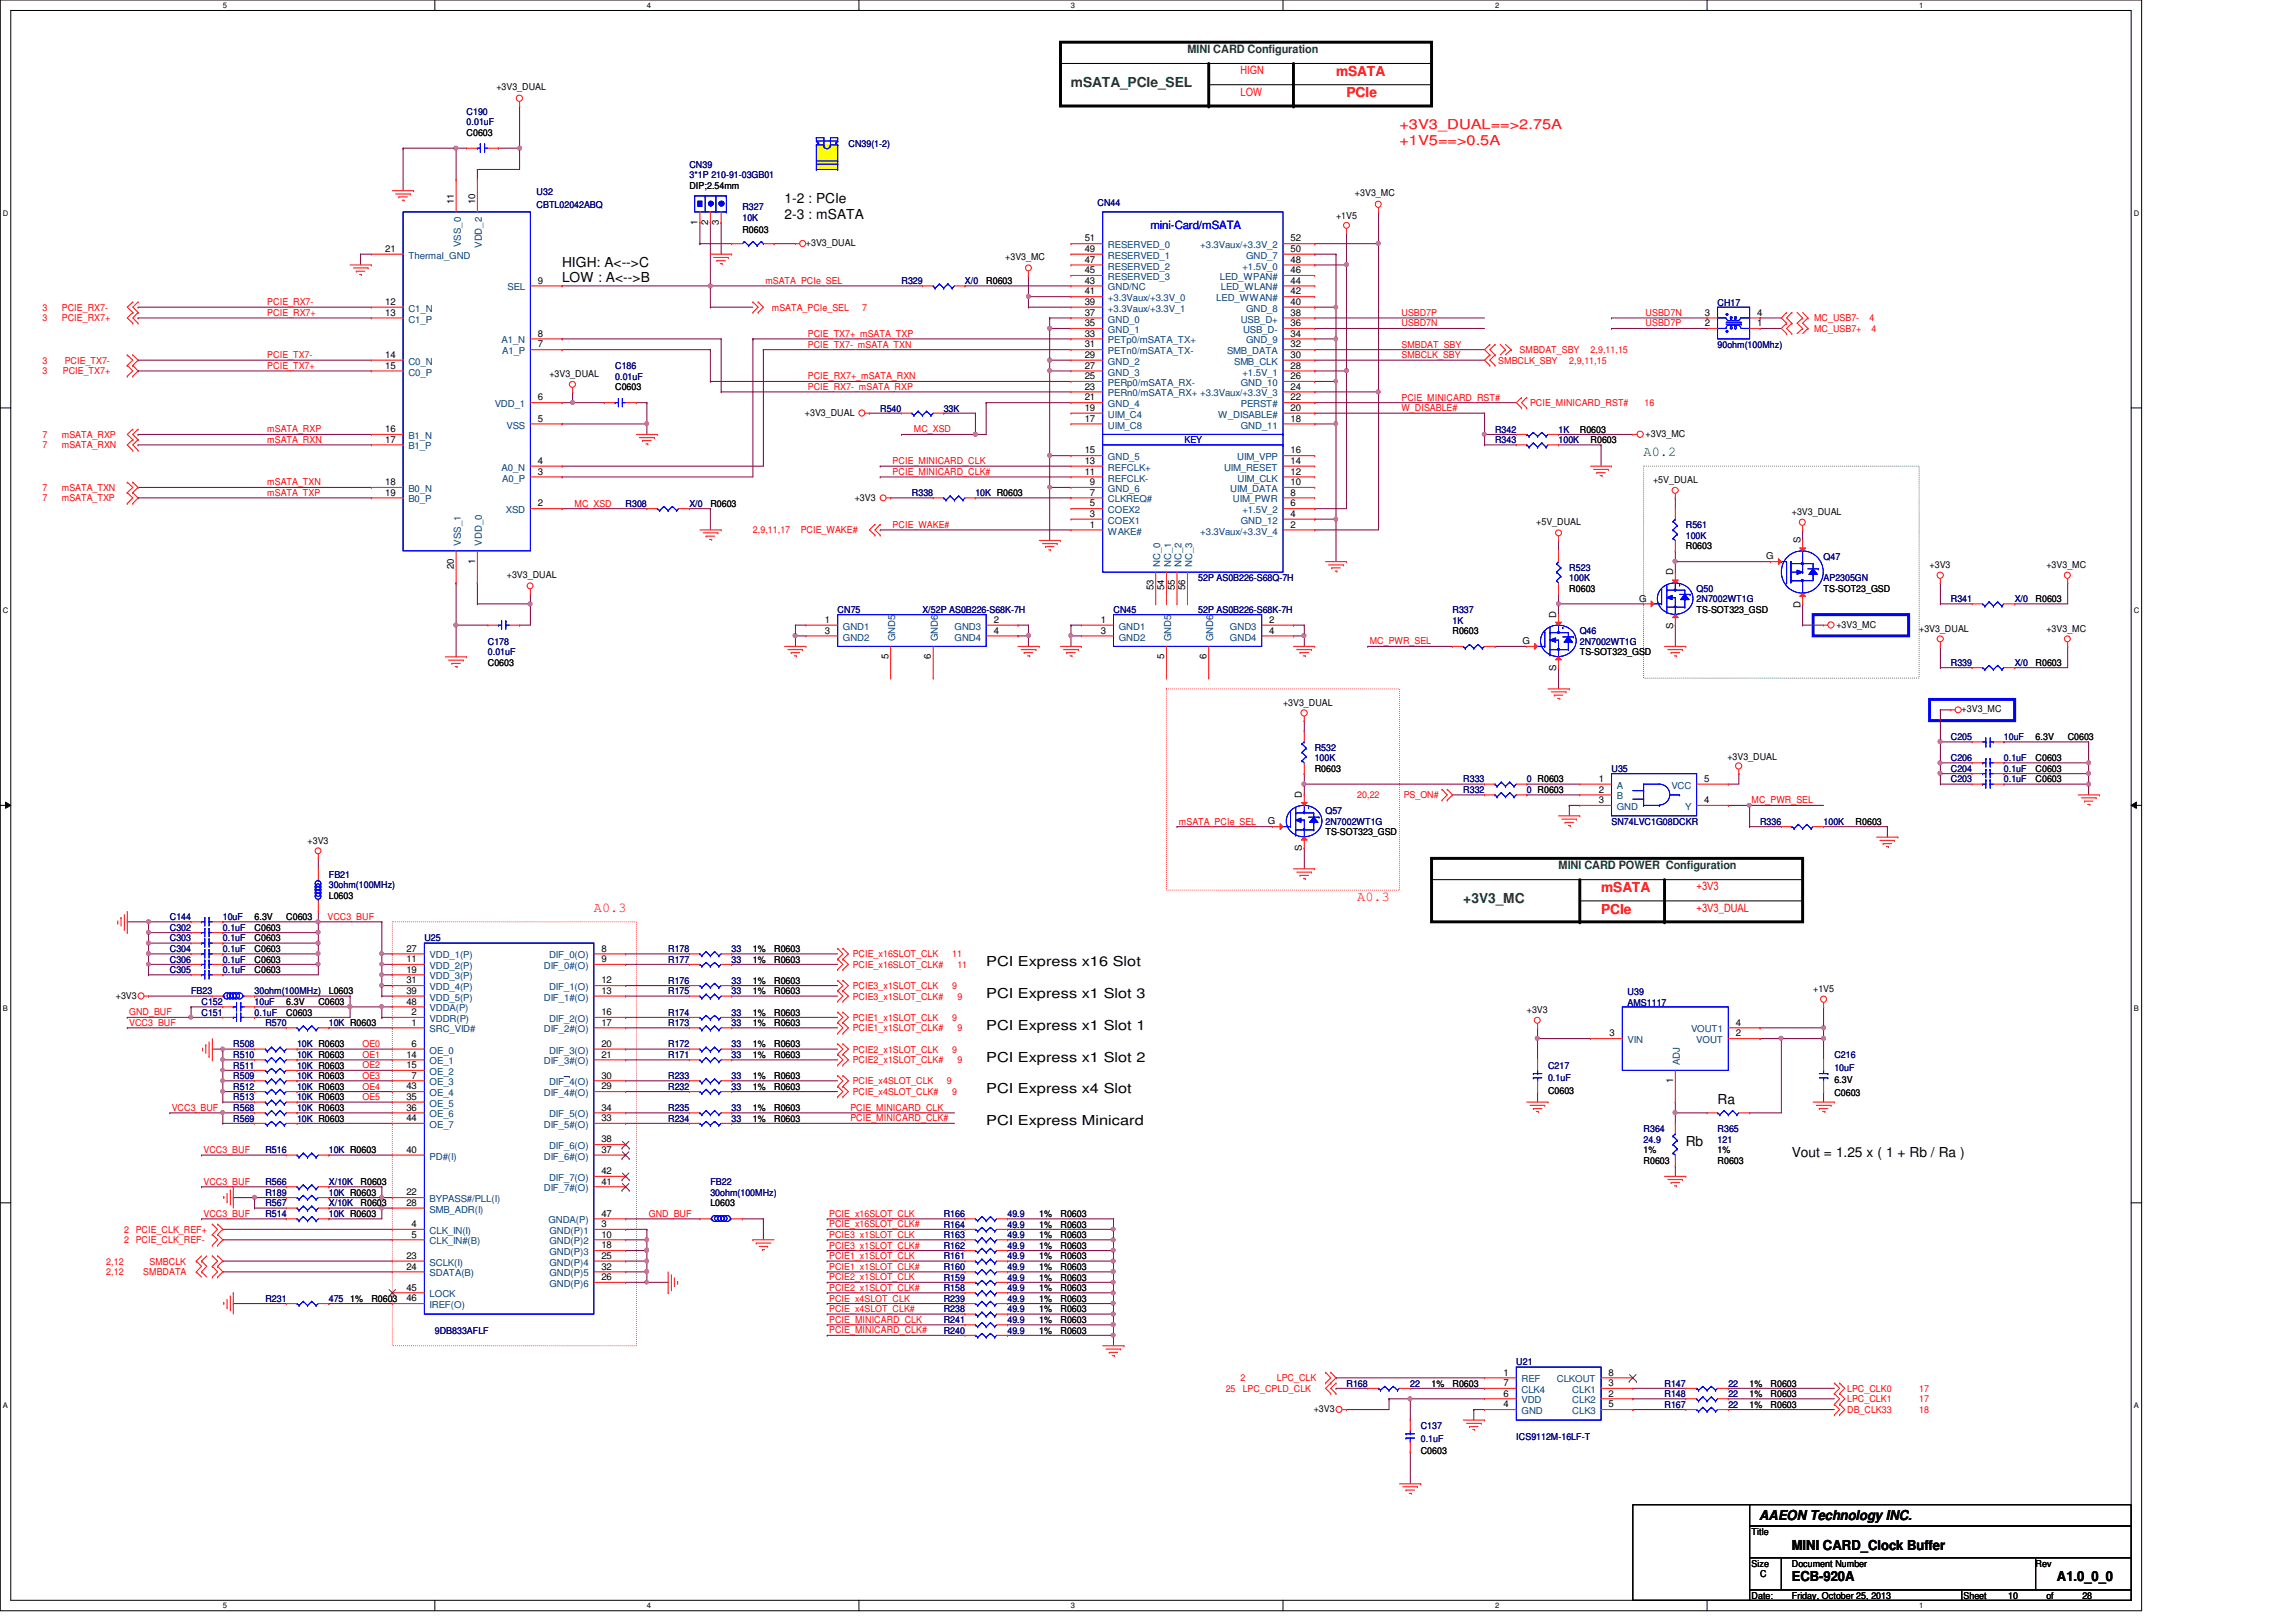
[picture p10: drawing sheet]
<svg xmlns="http://www.w3.org/2000/svg" width="297mm" height="210mm" viewBox="0 0 297 210" stroke-linecap="round" stroke-linejoin="round" font-family="sans-serif">
<defs><g id="words">
<g font-size="1.8" fill="#008000">
<text x="138.6" y="11.2">mSATA_PCIe_SEL</text>
<text x="212.6" y="59">A0.2</text>
<text x="189.3" y="116.8">+3V3_MC</text>
</g>
<g font-size="1.8" fill="#f00">
<text x="172.8" y="9.9">mSATA</text>
<text x="174.2" y="12.6">PCIe</text>
<text x="181.1" y="16.7">+3V3_DUAL==&gt;2.75A</text>
<text x="181.1" y="18.7">+1V5==&gt;0.5A</text>
<text x="76.8" y="118">A0.3</text>
<text x="175.6" y="116.6">A0.3</text>
<text x="207.1" y="118.2">PCIe</text>
<text x="207.1" y="115.5">mSATA</text>
</g>
<g font-size="1.8">
<text x="101.5" y="26.3">1-2 : PCIe</text>
<text x="101.5" y="28.3">2-3 : mSATA</text>
<text x="72.7" y="34.5">HIGH: A&lt;--&gt;C</text>
<text x="72.7" y="36.5">LOW : A&lt;--&gt;B</text>
<text x="127.6" y="125.1">PCI Express x16 Slot</text>
<text x="127.6" y="129.2">PCI Express x1 Slot 3</text>
<text x="127.6" y="133.3">PCI Express x1 Slot 1</text>
<text x="127.6" y="137.4">PCI Express x1 Slot 2</text>
<text x="127.6" y="141.5">PCI Express x4 Slot</text>
<text x="222.2" y="142.9">Ra</text>
<text x="127.6" y="145.6">PCI Express Minicard</text>
<text x="218.1" y="148.3">Rb</text>
<text x="231.8" y="149.7">Vout = 1.25 x ( 1 + Rb / Ra )</text>
<text x="227.6" y="196.8">AAEON Technology INC.</text>
<text x="231.8" y="200.5">MINI CARD_Clock Buffer</text>
<text x="231.8" y="204.6">ECB-920A</text>
<text x="266.1" y="204.6">A1.0_0_0</text>
</g>
<g font-size="1.5" fill="#008000">
<text x="153.6" y="6.8">MINI CARD Configuration</text>
<text x="201.6" y="112.4">MINI CARD POWER Configuration</text>
</g>
<g font-size="1.5" fill="#f00">
<text x="160.5" y="9.6">HIGN</text>
<text x="160.5" y="12.4">LOW</text>
<text x="219.5" y="115.2">+3V3</text>
<text x="219.5" y="118">+3V3_DUAL</text>
</g>
<text font-size="1.5" fill="#00f" x="148.8" y="29.6">mini-Card/mSATA</text>
<g font-size="1.2">
<text x="64.2" y="11.7">+3V3_DUAL</text>
<text x="60.4" y="17.6">C0603</text>
<text x="58.7" y="26.5" transform="rotate(-90 58.7 26.5)">11</text>
<text x="61.5" y="26.5" transform="rotate(-90 61.5 26.5)">10</text>
<text x="89.2" y="24.4">DIP;2.54mm</text>
<text x="90.3" y="29.1" transform="rotate(-90 90.3 29.1)">1</text>
<text x="91.6" y="29.1" transform="rotate(-90 91.6 29.1)">2</text>
<text x="93" y="29.1" transform="rotate(-90 93 29.1)">3</text>
<text x="172.8" y="28.3">+1V5</text>
<text x="175.3" y="25.4">+3V3_MC</text>
<text x="49.8" y="32.6">21</text>
<text x="96.1" y="30.2">R0603</text>
<text x="104.3" y="31.8">+3V3_DUAL</text>
<text x="130" y="33.6">+3V3_MC</text>
<text x="140.3" y="35.3">45</text>
<text x="140.3" y="34">47</text>
<text x="140.3" y="32.6">49</text>
<text x="140.3" y="31.2">51</text>
<text x="167" y="35.3">46</text>
<text x="167" y="34">48</text>
<text x="167" y="32.6">50</text>
<text x="167" y="31.2">52</text>
<text x="49.8" y="39.5">12</text>
<text x="49.8" y="40.9">13</text>
<text x="69.6" y="36.7">9</text>
<text x="127.6" y="36.8">R0603</text>
<text x="140.3" y="40.9">37</text>
<text x="140.3" y="39.5">39</text>
<text x="140.3" y="38.1">41</text>
<text x="140.3" y="36.7">43</text>
<text x="167" y="40.9">38</text>
<text x="167" y="39.5">40</text>
<text x="167" y="38.1">42</text>
<text x="167" y="36.7">44</text>
<text x="220.6" y="40.9">3</text>
<text x="227.3" y="40.9">4</text>
<text x="49.8" y="46.3">14</text>
<text x="49.8" y="47.7">15</text>
<text x="69.6" y="45">7</text>
<text x="69.6" y="43.6">8</text>
<text x="140.3" y="47.7">27</text>
<text x="140.3" y="46.3">29</text>
<text x="140.3" y="45">31</text>
<text x="140.3" y="43.6">33</text>
<text x="140.3" y="42.2">35</text>
<text x="167" y="47.7">28</text>
<text x="167" y="46.3">30</text>
<text x="167" y="45">32</text>
<text x="167" y="43.6">34</text>
<text x="167" y="42.2">36</text>
<text x="220.6" y="42.2">2</text>
<text x="227.3" y="42.2">1</text>
<text x="69.6" y="51.8">6</text>
<text x="71.1" y="48.7">+3V3_DUAL</text>
<text x="79.6" y="50.5">C0603</text>
<text x="104.1" y="53.8">+3V3_DUAL</text>
<text x="140.3" y="53.2">19</text>
<text x="140.3" y="51.8">21</text>
<text x="140.3" y="50.4">23</text>
<text x="140.3" y="49.1">25</text>
<text x="167" y="53.2">20</text>
<text x="167" y="51.8">22</text>
<text x="167" y="50.4">24</text>
<text x="167" y="49.1">26</text>
<text x="49.8" y="55.9">16</text>
<text x="49.8" y="57.3">17</text>
<text x="69.6" y="54.6">5</text>
<text x="140.3" y="58.7">15</text>
<text x="140.3" y="54.6">17</text>
<text x="167" y="58.7">16</text>
<text x="167" y="54.6">18</text>
<text x="204.4" y="56">R0603</text>
<text x="205.8" y="57.4">R0603</text>
<text x="212.9" y="56.6">+3V3_MC</text>
<text x="49.8" y="64.1">19</text>
<text x="49.8" y="62.8">18</text>
<text x="69.6" y="61.4">3</text>
<text x="69.6" y="65.5">2</text>
<text x="69.6" y="60">4</text>
<text x="91.9" y="65.6">R0603</text>
<text x="110.6" y="64.9">+3V3</text>
<text x="140.3" y="61.4">11</text>
<text x="140.3" y="60">13</text>
<text x="141" y="65.5">5</text>
<text x="141" y="64.1">7</text>
<text x="141" y="62.8">9</text>
<text x="167" y="65.5">6</text>
<text x="167" y="64.1">8</text>
<text x="167" y="62.8">10</text>
<text x="167" y="61.4">12</text>
<text x="167" y="60">14</text>
<text x="213.9" y="62.4">+5V_DUAL</text>
<text x="141" y="68.3">1</text>
<text x="141" y="66.9">3</text>
<text x="167" y="68.3">2</text>
<text x="167" y="66.9">4</text>
<text x="198.8" y="67.9">+5V_DUAL</text>
<text x="218.1" y="71.1">R0603</text>
<text x="231.8" y="66.7">+3V3_DUAL</text>
<text x="232.9" y="70.3" transform="rotate(-90 232.9 70.3)">S</text>
<text x="58.7" y="73.6" transform="rotate(-90 58.7 73.6)">20</text>
<text x="61.5" y="72.9" transform="rotate(-90 61.5 72.9)">1</text>
<text x="65.6" y="74.8">+3V3_DUAL</text>
<text x="149.2" y="76.4" transform="rotate(-90 149.2 76.4)">53</text>
<text x="150.6" y="76.4" transform="rotate(-90 150.6 76.4)">54</text>
<text x="152" y="76.4" transform="rotate(-90 152 76.4)">55</text>
<text x="153.3" y="76.4" transform="rotate(-90 153.3 76.4)">56</text>
<text x="203" y="76.6">R0603</text>
<text x="212" y="77.9">G</text>
<text x="216.4" y="74.5" transform="rotate(-90 216.4 74.5)">D</text>
<text x="228.5" y="72.4">G</text>
<text x="235.9" y="76.6">TS-SOT23_GSD</text>
<text x="249.6" y="73.5">+3V3</text>
<text x="263.4" y="77.9">R0603</text>
<text x="264.7" y="73.5">+3V3_MC</text>
<text x="106.7" y="82">3</text>
<text x="106.7" y="80.6">1</text>
<text x="128.6" y="80.6">2</text>
<text x="128.6" y="82">4</text>
<text x="142.4" y="82">3</text>
<text x="142.4" y="80.6">1</text>
<text x="164.2" y="80.6">2</text>
<text x="164.2" y="82">4</text>
<text x="187.9" y="82">R0603</text>
<text x="197" y="83.4">G</text>
<text x="201.3" y="79.9" transform="rotate(-90 201.3 79.9)">D</text>
<text x="216.4" y="81.4" transform="rotate(-90 216.4 81.4)">S</text>
<text x="219.5" y="79.3">TS-SOT323_GSD</text>
<text x="232.9" y="78.7" transform="rotate(-90 232.9 78.7)">D</text>
<text x="237.6" y="81.2">+3V3_MC</text>
<text x="248.3" y="81.8">+3V3_DUAL</text>
<text x="264.7" y="81.8">+3V3_MC</text>
<text x="63.1" y="86.1">C0603</text>
<text x="114.9" y="85.3" transform="rotate(-90 114.9 85.3)">5</text>
<text x="120.4" y="85.3" transform="rotate(-90 120.4 85.3)">6</text>
<text x="150.6" y="85.3" transform="rotate(-90 150.6 85.3)">5</text>
<text x="156.1" y="85.3" transform="rotate(-90 156.1 85.3)">6</text>
<text x="201.3" y="86.8" transform="rotate(-90 201.3 86.8)">S</text>
<text x="204.4" y="84.8">TS-SOT323_GSD</text>
<text x="263.4" y="86.1">R0603</text>
<text x="166" y="91.4">+3V3_DUAL</text>
<text x="253.8" y="92.2">+3V3_MC</text>
<text x="263.4" y="95.8">6.3V</text>
<text x="267.5" y="95.8">C0603</text>
<text x="170.1" y="99.9">R0603</text>
<text x="206.8" y="101.2">1</text>
<text x="220.5" y="101.2">5</text>
<text x="223.5" y="98.4">+3V3_DUAL</text>
<text x="263.4" y="101.3">C0603</text>
<text x="263.4" y="99.9">C0603</text>
<text x="263.4" y="98.5">C0603</text>
<text x="164" y="106.7">G</text>
<text x="168.4" y="103.3" transform="rotate(-90 168.4 103.3)">D</text>
<text x="206.8" y="102.6">2</text>
<text x="206.8" y="103.9">3</text>
<text x="220.5" y="103.9">4</text>
<text x="240.1" y="106.7">R0603</text>
<text x="39.8" y="109.2">+3V3</text>
<text x="168.4" y="110.2" transform="rotate(-90 168.4 110.2)">S</text>
<text x="171.5" y="108.1">TS-SOT323_GSD</text>
<text x="32.9" y="119.1">6.3V</text>
<text x="37" y="119.1">C0603</text>
<text x="42.5" y="116.3">L0603</text>
<text x="32.9" y="123.2">C0603</text>
<text x="32.9" y="124.6">C0603</text>
<text x="32.9" y="125.9">C0603</text>
<text x="32.9" y="120.4">C0603</text>
<text x="32.9" y="121.8">C0603</text>
<text x="52.6" y="124.5">11</text>
<text x="52.6" y="125.9">19</text>
<text x="52.6" y="123.1">27</text>
<text x="77.8" y="123.1">8</text>
<text x="77.8" y="124.5">9</text>
<text x="97.4" y="124.6">1%</text>
<text x="97.4" y="123.2">1%</text>
<text x="100.2" y="124.6">R0603</text>
<text x="100.2" y="123.2">R0603</text>
<text x="15" y="129.2">+3V3</text>
<text x="37" y="130">6.3V</text>
<text x="37" y="131.4">C0603</text>
<text x="41.2" y="130">C0603</text>
<text x="42.5" y="128.7">L0603</text>
<text x="52.6" y="130">48</text>
<text x="52.6" y="127.3">31</text>
<text x="52.6" y="128.6">39</text>
<text x="53.3" y="131.4">2</text>
<text x="77.8" y="127.3">12</text>
<text x="77.8" y="128.6">13</text>
<text x="77.8" y="131.4">16</text>
<text x="97.4" y="131.4">1%</text>
<text x="97.4" y="127.3">1%</text>
<text x="97.4" y="128.7">1%</text>
<text x="100.2" y="131.4">R0603</text>
<text x="100.2" y="127.3">R0603</text>
<text x="100.2" y="128.7">R0603</text>
<text x="197.5" y="131.1">+3V3</text>
<text x="234.6" y="128.4">+1V5</text>
<text x="52.6" y="136.9">14</text>
<text x="53.3" y="135.5">6</text>
<text x="53.3" y="132.7">1</text>
<text x="77.8" y="132.7">17</text>
<text x="77.8" y="135.5">20</text>
<text x="77.8" y="136.9">21</text>
<text x="97.4" y="136.9">1%</text>
<text x="97.4" y="135.6">1%</text>
<text x="97.4" y="132.8">1%</text>
<text x="100.2" y="136.9">R0603</text>
<text x="100.2" y="135.6">R0603</text>
<text x="100.2" y="132.8">R0603</text>
<text x="208.2" y="134.1">3</text>
<text x="224.6" y="134.1">2</text>
<text x="224.6" y="132.7">4</text>
<text x="52.6" y="138.2">15</text>
<text x="52.6" y="141">43</text>
<text x="52.6" y="142.3">35</text>
<text x="52.6" y="143.7">36</text>
<text x="53.3" y="139.6">7</text>
<text x="77.8" y="139.6">30</text>
<text x="77.8" y="141">29</text>
<text x="77.8" y="143.7">34</text>
<text x="97.4" y="141">1%</text>
<text x="97.4" y="139.7">1%</text>
<text x="97.4" y="143.8">1%</text>
<text x="100.2" y="141">R0603</text>
<text x="100.2" y="139.7">R0603</text>
<text x="100.2" y="143.8">R0603</text>
<text x="200.3" y="141.6">C0603</text>
<text x="216.4" y="140.2" transform="rotate(-90 216.4 140.2)">1</text>
<text x="237.3" y="140.2">6.3V</text>
<text x="237.3" y="141.9">C0603</text>
<text x="52.6" y="149.2">40</text>
<text x="52.6" y="145.1">44</text>
<text x="77.8" y="145.1">33</text>
<text x="77.8" y="147.8">38</text>
<text x="77.8" y="149.2">37</text>
<text x="97.4" y="145.2">1%</text>
<text x="100.2" y="145.2">R0603</text>
<text x="212.6" y="149.3">1%</text>
<text x="222.2" y="149.3">1%</text>
<text x="46.6" y="153.4">R0603</text>
<text x="52.6" y="154.7">22</text>
<text x="77.8" y="151.9">42</text>
<text x="77.8" y="153.3">41</text>
<text x="212.6" y="150.6">R0603</text>
<text x="222.2" y="150.6">R0603</text>
<text x="46.6" y="156.1">R0603</text>
<text x="52.6" y="156">28</text>
<text x="53.3" y="158.8">4</text>
<text x="53.3" y="160.1">5</text>
<text x="77.8" y="160.1">10</text>
<text x="77.8" y="157.4">47</text>
<text x="77.8" y="158.8">3</text>
<text x="77.8" y="161.5">18</text>
<text x="91.9" y="156.1">L0603</text>
<text x="134.4" y="161.6">1%</text>
<text x="134.4" y="160.2">1%</text>
<text x="134.4" y="158.9">1%</text>
<text x="134.4" y="157.5">1%</text>
<text x="137.2" y="161.6">R0603</text>
<text x="137.2" y="160.2">R0603</text>
<text x="137.2" y="158.9">R0603</text>
<text x="137.2" y="157.5">R0603</text>
<text x="52.6" y="162.9">23</text>
<text x="52.6" y="164.3">24</text>
<text x="52.6" y="167">45</text>
<text x="77.8" y="162.9">25</text>
<text x="77.8" y="164.3">32</text>
<text x="77.8" y="165.7">26</text>
<text x="134.4" y="164.3">1%</text>
<text x="134.4" y="165.7">1%</text>
<text x="134.4" y="167.1">1%</text>
<text x="134.4" y="163">1%</text>
<text x="137.2" y="164.3">R0603</text>
<text x="137.2" y="165.7">R0603</text>
<text x="137.2" y="167.1">R0603</text>
<text x="137.2" y="163">R0603</text>
<text x="45.3" y="168.4">1%</text>
<text x="48" y="168.4">R0603</text>
<text x="52.6" y="168.4">46</text>
<text x="134.4" y="168.4">1%</text>
<text x="134.4" y="169.8">1%</text>
<text x="134.4" y="171.2">1%</text>
<text x="134.4" y="172.6">1%</text>
<text x="137.2" y="168.4">R0603</text>
<text x="137.2" y="169.8">R0603</text>
<text x="137.2" y="171.2">R0603</text>
<text x="137.2" y="172.6">R0603</text>
<text x="185.2" y="179.5">1%</text>
<text x="187.9" y="179.5">R0603</text>
<text x="194.5" y="178">1</text>
<text x="194.5" y="179.4">7</text>
<text x="208.1" y="179.4">3</text>
<text x="208.1" y="178">8</text>
<text x="226.4" y="179.5">1%</text>
<text x="229.1" y="179.5">R0603</text>
<text x="170" y="182.7">+3V3</text>
<text x="194.5" y="182.1">4</text>
<text x="194.5" y="180.7">6</text>
<text x="208.1" y="180.7">2</text>
<text x="208.1" y="182.1">5</text>
<text x="226.4" y="180.8">1%</text>
<text x="226.4" y="182.2">1%</text>
<text x="229.1" y="180.8">R0603</text>
<text x="229.1" y="182.2">R0603</text>
<text x="183.8" y="188.2">C0603</text>
<text x="226.6" y="198.6">Title</text>
<text x="226.6" y="202.7">Size</text>
<text x="231.8" y="202.7">Document Number</text>
<text x="263.4" y="202.7">Rev</text>
<text x="226.6" y="206.9">Date:</text>
<text x="227.7" y="204.1">C</text>
<text x="231.8" y="206.9">Friday, October 25, 2013</text>
<text x="254" y="206.9">Sheet</text>
<text x="259.8" y="206.9">10</text>
<text x="264.7" y="206.9">of</text>
<text x="269.4" y="206.9">28</text>
</g>
<g font-size="1.2" fill="#000080">
<text x="60.4" y="14.9">C190</text>
<text x="60.4" y="16.2">0.01uF</text>
<text x="89.2" y="21.7">CN39</text>
<text x="89.2" y="23.1">3*1P 210-91-03GB01</text>
<text x="109.8" y="19">CN39(1-2)</text>
<text x="69.4" y="25.3">U32</text>
<text x="69.4" y="26.9">CBTL02042ABQ</text>
<text x="96.1" y="27.2">R327</text>
<text x="96.1" y="28.6">10K</text>
<text x="142" y="26.6">CN44</text>
<text x="116.6" y="36.8">R329</text>
<text x="124.8" y="36.8">X/0</text>
<text x="222.2" y="39.5">CH17</text>
<text x="79.6" y="47.8">C186</text>
<text x="222.2" y="45">90ohm(100Mhz)</text>
<text x="79.6" y="49.1">0.01uF</text>
<text x="113.9" y="53.3">R540</text>
<text x="122.1" y="53.3">33K</text>
<text x="193.4" y="57.4">R343</text>
<text x="193.4" y="56">R342</text>
<text x="201.6" y="57.4">100K</text>
<text x="201.6" y="56">1K</text>
<text x="80.9" y="65.6">R308</text>
<text x="89.2" y="65.6">X/0</text>
<text x="118" y="64.2">R338</text>
<text x="126.2" y="64.2">10K R0603</text>
<text x="218.1" y="68.3">R561</text>
<text x="218.1" y="69.7">100K</text>
<text x="155" y="75.2">52P AS0B226-S68Q-7H</text>
<text x="203" y="73.8">R523</text>
<text x="203" y="75.2">100K</text>
<text x="219.5" y="76.6">Q50</text>
<text x="219.5" y="77.9">2N7002WT1G</text>
<text x="235.9" y="72.4">Q47</text>
<text x="235.9" y="75.2">AP2305GN</text>
<text x="252.4" y="77.9">R341</text>
<text x="260.6" y="77.9">X/0</text>
<text x="63.1" y="83.4">C178</text>
<text x="108.4" y="79.3">CN75</text>
<text x="119.3" y="79.3">X/52P AS0B226-S68K-7H</text>
<text x="144.1" y="79.3">CN45</text>
<text x="155" y="79.3">52P AS0B226-S68K-7H</text>
<text x="187.9" y="79.3">R337</text>
<text x="187.9" y="80.7">1K</text>
<text x="204.4" y="82">Q46</text>
<text x="204.4" y="83.4">2N7002WT1G</text>
<text x="63.1" y="84.8">0.01uF</text>
<text x="252.4" y="86.1">R339</text>
<text x="260.6" y="86.1">X/0</text>
<text x="252.4" y="95.8">C205</text>
<text x="259.2" y="95.8">10uF</text>
<text x="170.1" y="97.2">R532</text>
<text x="170.1" y="98.5">100K</text>
<text x="189.3" y="101.3">R333</text>
<text x="197.5" y="101.3">0 R0603</text>
<text x="208.5" y="99.9">U35</text>
<text x="252.4" y="101.3">C203</text>
<text x="252.4" y="99.9">C204</text>
<text x="252.4" y="98.5">C206</text>
<text x="259.2" y="101.3">0.1uF</text>
<text x="259.2" y="99.9">0.1uF</text>
<text x="259.2" y="98.5">0.1uF</text>
<text x="171.5" y="105.4">Q57</text>
<text x="171.5" y="106.7">2N7002WT1G</text>
<text x="189.3" y="102.6">R332</text>
<text x="197.5" y="102.6">0 R0603</text>
<text x="208.5" y="106.7">SN74LVC1G08DCKR</text>
<text x="227.7" y="106.7">R336</text>
<text x="235.9" y="106.7">100K</text>
<text x="42.5" y="113.6">FB21</text>
<text x="22" y="119.1">C144</text>
<text x="28.8" y="119.1">10uF</text>
<text x="42.5" y="115">30ohm(100MHz)</text>
<text x="22" y="123.2">C304</text>
<text x="22" y="124.6">C306</text>
<text x="22" y="125.9">C305</text>
<text x="22" y="120.4">C302</text>
<text x="22" y="121.8">C303</text>
<text x="28.8" y="123.2">0.1uF</text>
<text x="28.8" y="124.6">0.1uF</text>
<text x="28.8" y="125.9">0.1uF</text>
<text x="28.8" y="120.4">0.1uF</text>
<text x="28.8" y="121.8">0.1uF</text>
<text x="54.9" y="121.8">U25</text>
<text x="86.4" y="124.6">R177</text>
<text x="86.4" y="123.2">R178</text>
<text x="94.7" y="124.6">33</text>
<text x="94.7" y="123.2">33</text>
<text x="24.7" y="128.7">FB23</text>
<text x="26.1" y="130">C152</text>
<text x="26.1" y="131.4">C151</text>
<text x="32.9" y="128.7">30ohm(100MHz)</text>
<text x="32.9" y="130">10uF</text>
<text x="32.9" y="131.4">0.1uF</text>
<text x="86.4" y="131.4">R174</text>
<text x="86.4" y="127.3">R176</text>
<text x="86.4" y="128.7">R175</text>
<text x="94.7" y="131.4">33</text>
<text x="94.7" y="127.3">33</text>
<text x="94.7" y="128.7">33</text>
<text x="210.6" y="128.8">U39</text>
<text x="210.6" y="130.2">AMS1117</text>
<text x="30.2" y="135.6">R508</text>
<text x="30.2" y="136.9">R510</text>
<text x="34.3" y="132.8">R570</text>
<text x="38.4" y="135.6">10K R0603</text>
<text x="38.4" y="136.9">10K R0603</text>
<text x="42.5" y="132.8">10K R0603</text>
<text x="86.4" y="136.9">R171</text>
<text x="86.4" y="135.6">R172</text>
<text x="86.4" y="132.8">R173</text>
<text x="94.7" y="136.9">33</text>
<text x="94.7" y="135.6">33</text>
<text x="94.7" y="132.8">33</text>
<text x="237.3" y="136.9">C216</text>
<text x="30.2" y="138.3">R511</text>
<text x="30.2" y="139.7">R509</text>
<text x="30.2" y="141">R512</text>
<text x="30.2" y="142.4">R513</text>
<text x="30.2" y="143.8">R568</text>
<text x="38.4" y="138.3">10K R0603</text>
<text x="38.4" y="139.7">10K R0603</text>
<text x="38.4" y="141">10K R0603</text>
<text x="38.4" y="142.4">10K R0603</text>
<text x="38.4" y="143.8">10K R0603</text>
<text x="86.4" y="141">R232</text>
<text x="86.4" y="139.7">R233</text>
<text x="86.4" y="143.8">R235</text>
<text x="94.7" y="141">33</text>
<text x="94.7" y="139.7">33</text>
<text x="94.7" y="143.8">33</text>
<text x="200.3" y="138.3">C217</text>
<text x="200.3" y="139.9">0.1uF</text>
<text x="237.3" y="138.6">10uF</text>
<text x="30.2" y="145.2">R569</text>
<text x="34.3" y="149.3">R516</text>
<text x="38.4" y="145.2">10K R0603</text>
<text x="42.5" y="149.3">10K R0603</text>
<text x="86.4" y="145.2">R234</text>
<text x="94.7" y="145.2">33</text>
<text x="212.6" y="146.5">R364</text>
<text x="212.6" y="147.9">24.9</text>
<text x="222.2" y="146.5">R365</text>
<text x="222.2" y="147.9">121</text>
<text x="34.3" y="153.4">R566</text>
<text x="34.3" y="154.7">R189</text>
<text x="42.5" y="153.4">X/10K</text>
<text x="42.5" y="154.7">10K R0603</text>
<text x="91.9" y="153.4">FB22</text>
<text x="91.9" y="154.7">30ohm(100MHz)</text>
<text x="34.3" y="157.5">R514</text>
<text x="34.3" y="156.1">R567</text>
<text x="42.5" y="157.5">10K R0603</text>
<text x="42.5" y="156.1">X/10K</text>
<text x="122.1" y="161.6">R162</text>
<text x="122.1" y="160.2">R163</text>
<text x="122.1" y="158.9">R164</text>
<text x="122.1" y="157.5">R166</text>
<text x="130.3" y="161.6">49.9</text>
<text x="130.3" y="160.2">49.9</text>
<text x="130.3" y="158.9">49.9</text>
<text x="130.3" y="157.5">49.9</text>
<text x="122.1" y="164.3">R160</text>
<text x="122.1" y="165.7">R159</text>
<text x="122.1" y="167.1">R158</text>
<text x="122.1" y="163">R161</text>
<text x="130.3" y="164.3">49.9</text>
<text x="130.3" y="165.7">49.9</text>
<text x="130.3" y="167.1">49.9</text>
<text x="130.3" y="163">49.9</text>
<text x="34.3" y="168.4">R231</text>
<text x="42.5" y="168.4">475</text>
<text x="56.3" y="172.6">9DB833AFLF</text>
<text x="122.1" y="168.4">R239</text>
<text x="122.1" y="169.8">R238</text>
<text x="122.1" y="171.2">R241</text>
<text x="122.1" y="172.6">R240</text>
<text x="130.3" y="168.4">49.9</text>
<text x="130.3" y="169.8">49.9</text>
<text x="130.3" y="171.2">49.9</text>
<text x="130.3" y="172.6">49.9</text>
<text x="174.2" y="179.5">R168</text>
<text x="182.5" y="179.5">22</text>
<text x="196.2" y="176.7">U21</text>
<text x="215.3" y="179.5">R147</text>
<text x="223.6" y="179.5">22</text>
<text x="183.8" y="184.9">C137</text>
<text x="215.3" y="180.8">R148</text>
<text x="215.3" y="182.2">R167</text>
<text x="223.6" y="180.8">22</text>
<text x="223.6" y="182.2">22</text>
<text x="183.8" y="186.6">0.1uF</text>
<text x="196.2" y="186.3">ICS9112M-16LF-T</text>
</g>
<g font-size="1.2" fill="#004080">
<text x="52.8" y="33.5">Thermal_GND</text>
<text x="59.6" y="32" transform="rotate(-90 59.6 32)">VSS_0</text>
<text x="62.4" y="32.1" transform="rotate(-90 62.4 32.1)">VDD_2</text>
<text x="143.3" y="34.9">RESERVED_2</text>
<text x="143.3" y="33.5">RESERVED_1</text>
<text x="143.3" y="32.1">RESERVED_0</text>
<text x="155.3" y="32.1">+3.3Vaux/+3.3V_2</text>
<text x="160.7" y="34.9">+1.5V_0</text>
<text x="161.2" y="33.5">GND_7</text>
<text x="52.8" y="40.3">C1_N</text>
<text x="52.8" y="41.7">C1_P</text>
<text x="65.7" y="37.6">SEL</text>
<text x="143.3" y="41.7">GND_0</text>
<text x="143.3" y="40.3">+3.3Vaux/+3.3V_1</text>
<text x="143.3" y="39">+3.3Vaux/+3.3V_0</text>
<text x="143.3" y="37.6">GND/NC</text>
<text x="143.3" y="36.2">RESERVED_3</text>
<text x="157.3" y="39">LED_WWAN#</text>
<text x="157.8" y="36.2">LED_WPAN#</text>
<text x="157.9" y="37.6">LED_WLAN#</text>
<text x="160.5" y="41.7">USB_D+</text>
<text x="161.2" y="40.3">GND_8</text>
<text x="52.8" y="47.2">C0_N</text>
<text x="64.9" y="44.4">A1_N</text>
<text x="65" y="45.8">A1_P</text>
<text x="143.3" y="47.2">GND_2</text>
<text x="143.3" y="45.8">PETn0/mSATA_TX-</text>
<text x="143.3" y="44.4">PETp0/mSATA_TX+</text>
<text x="143.3" y="43.1">GND_1</text>
<text x="158.7" y="45.8">SMB_DATA</text>
<text x="159.7" y="47.2">SMB_CLK</text>
<text x="160.8" y="43.1">USB_D-</text>
<text x="161.2" y="44.4">GND_9</text>
<text x="52.8" y="48.6">C0_P</text>
<text x="64" y="52.7">VDD_1</text>
<text x="143.3" y="52.7">GND_4</text>
<text x="143.3" y="51.3">PERn0/mSATA_RX+ +3.3Vaux/+3.3V_3</text>
<text x="143.3" y="50">PERp0/mSATA_RX-</text>
<text x="143.3" y="48.6">GND_3</text>
<text x="160.5" y="52.7">PERST#</text>
<text x="160.5" y="50">GND_10</text>
<text x="160.7" y="48.6">+1.5V_1</text>
<text x="52.8" y="56.8">B1_N</text>
<text x="52.8" y="58.2">B1_P</text>
<text x="65.5" y="55.5">VSS</text>
<text x="143.3" y="59.6">GND_5</text>
<text x="143.3" y="55.5">UIM_C8</text>
<text x="143.3" y="54.1">UIM_C4</text>
<text x="157.6" y="54.1">W_DISABLE#</text>
<text x="160.1" y="59.6">UIM_VPP</text>
<text x="160.5" y="55.5">GND_11</text>
<text x="52.8" y="65">B0_P</text>
<text x="52.8" y="63.7">B0_N</text>
<text x="64.9" y="60.9">A0_N</text>
<text x="65" y="62.3">A0_P</text>
<text x="143.3" y="65">CLKREQ#</text>
<text x="143.3" y="63.7">GND_6</text>
<text x="143.3" y="62.3">REFCLK-</text>
<text x="143.3" y="60.9">REFCLK+</text>
<text x="158.4" y="60.9">UIM_RESET</text>
<text x="159.2" y="63.7">UIM_DATA</text>
<text x="159.5" y="65">UIM_PWR</text>
<text x="160.1" y="62.3">UIM_CLK</text>
<text x="59.6" y="70.6" transform="rotate(-90 59.6 70.6)">VSS_1</text>
<text x="62.4" y="70.6" transform="rotate(-90 62.4 70.6)">VDD_0</text>
<text x="65.4" y="66.4">XSD</text>
<text x="143.3" y="69.2">WAKE#</text>
<text x="143.3" y="67.8">COEX1</text>
<text x="143.3" y="66.4">COEX2</text>
<text x="155.3" y="69.2">+3.3Vaux/+3.3V_4</text>
<text x="160.5" y="67.8">GND_12</text>
<text x="160.7" y="66.4">+1.5V_2</text>
<text x="150.1" y="73.4" transform="rotate(-90 150.1 73.4)">NC_0</text>
<text x="151.5" y="73.4" transform="rotate(-90 151.5 73.4)">NC_1</text>
<text x="152.9" y="73.4" transform="rotate(-90 152.9 73.4)">NC_2</text>
<text x="154.2" y="73.4" transform="rotate(-90 154.2 73.4)">NC_3</text>
<text x="109" y="82.9">GND2</text>
<text x="109" y="81.5">GND1</text>
<text x="115.8" y="83" transform="rotate(-90 115.8 83)">GND5</text>
<text x="121.3" y="83" transform="rotate(-90 121.3 83)">GND6</text>
<text x="123.5" y="81.5">GND3</text>
<text x="123.5" y="82.9">GND4</text>
<text x="144.7" y="82.9">GND2</text>
<text x="144.7" y="81.5">GND1</text>
<text x="151.5" y="83" transform="rotate(-90 151.5 83)">GND5</text>
<text x="157" y="83" transform="rotate(-90 157 83)">GND6</text>
<text x="159.1" y="81.5">GND3</text>
<text x="159.1" y="82.9">GND4</text>
<text x="209.2" y="102.1">A</text>
<text x="209.2" y="103.5">B</text>
<text x="209.2" y="104.8">GND</text>
<text x="216.2" y="102.1">VCC</text>
<text x="218" y="104.8">Y</text>
<text x="55.6" y="125.4">VDD_2(P)</text>
<text x="55.6" y="124">VDD_1(P)</text>
<text x="70.4" y="125.4">DIF_0#(O)</text>
<text x="71" y="124">DIF_0(O)</text>
<text x="55.6" y="126.7">VDD_3(P)</text>
<text x="55.6" y="130.9">VDDA(P)</text>
<text x="55.6" y="128.1">VDD_4(P)</text>
<text x="55.6" y="129.5">VDD_5(P)</text>
<text x="70.4" y="129.5">DIF_1#(O)</text>
<text x="71" y="128.1">DIF_1(O)</text>
<text x="55.6" y="132.2">VDDR(P)</text>
<text x="55.6" y="136.4">OE_0</text>
<text x="55.6" y="137.8">OE_1</text>
<text x="55.6" y="133.6">SRC_VID#</text>
<text x="70.4" y="133.6">DIF_2#(O)</text>
<text x="70.4" y="137.8">DIF_3#(O)</text>
<text x="71" y="132.2">DIF_2(O)</text>
<text x="71" y="136.4">DIF_3(O)</text>
<text x="210.6" y="135">VIN</text>
<text x="217.3" y="137.8" transform="rotate(-90 217.3 137.8)">ADJ</text>
<text x="218.8" y="133.6">VOUT1</text>
<text x="219.5" y="135">VOUT</text>
<text x="55.6" y="139.1">OE_2</text>
<text x="55.6" y="140.5">OE_3</text>
<text x="55.6" y="141.9">OE_4</text>
<text x="55.6" y="143.2">OE_5</text>
<text x="70.4" y="141.9">DIF_4#(O)</text>
<text x="71" y="140.5">DIF_4(O)</text>
<text x="55.6" y="144.6">OE_6</text>
<text x="55.6" y="146">OE_7</text>
<text x="70.4" y="146">DIF_5#(O)</text>
<text x="71" y="144.6">DIF_5(O)</text>
<text x="71" y="148.7">DIF_6(O)</text>
<text x="55.6" y="155.6">BYPASS#/PLL(I)</text>
<text x="55.6" y="150.1">PD#(I)</text>
<text x="70.4" y="150.1">DIF_6#(O)</text>
<text x="70.4" y="154.2">DIF_7#(O)</text>
<text x="71" y="152.8">DIF_7(O)</text>
<text x="55.6" y="159.7">CLK_IN(I)</text>
<text x="55.6" y="161">CLK_IN#(B)</text>
<text x="55.6" y="156.9">SMB_ADR(I)</text>
<text x="70.9" y="158.3">GNDA(P)</text>
<text x="71.1" y="161">GND(P)2</text>
<text x="71.1" y="159.7">GND(P)1</text>
<text x="55.6" y="163.8">SCLK(I)</text>
<text x="55.6" y="165.2">SDATA(B)</text>
<text x="55.6" y="167.9">LOCK</text>
<text x="71.1" y="162.4">GND(P)3</text>
<text x="71.1" y="163.8">GND(P)4</text>
<text x="71.1" y="165.2">GND(P)5</text>
<text x="71.1" y="166.5">GND(P)6</text>
<text x="55.6" y="169.3">IREF(O)</text>
<text x="196.8" y="178.9">REF</text>
<text x="201.4" y="178.9">CLKOUT</text>
<text x="196.8" y="183">GND</text>
<text x="196.8" y="180.3">CLK4</text>
<text x="196.8" y="181.6">VDD</text>
<text x="203.4" y="181.6">CLK2</text>
<text x="203.4" y="180.3">CLK1</text>
<text x="203.4" y="183">CLK3</text>
</g>
<g font-size="1.2" fill="#f00">
<text x="5.5" y="41.6">3</text>
<text x="5.5" y="40.2">3</text>
<text x="8" y="41.6">PCIE_RX7+</text>
<text x="8" y="40.2">PCIE_RX7-</text>
<text x="34.6" y="40.9">PCIE_RX7+</text>
<text x="34.6" y="39.5">PCIE_RX7-</text>
<text x="99" y="36.7">mSATA_PCIe_SEL</text>
<text x="99.9" y="40.2">mSATA_PCIe_SEL</text>
<text x="111.5" y="40.2">7</text>
<text x="181.3" y="40.9">USBD7P</text>
<text x="212.9" y="40.9">USBD7N</text>
<text x="234.7" y="41.6">MC_USB7-</text>
<text x="241.8" y="41.6">4</text>
<text x="5.5" y="47.1">3</text>
<text x="8.4" y="47.1">PCIE_TX7-</text>
<text x="34.6" y="46.4">PCIE_TX7-</text>
<text x="34.6" y="47.8">PCIE_TX7+</text>
<text x="104.5" y="45">PCIE_TX7-_mSATA_TXN</text>
<text x="104.5" y="43.6">PCIE_TX7+_mSATA_TXP</text>
<text x="181.3" y="46.4">SMBCLK_SBY</text>
<text x="181.3" y="42.2">USBD7N</text>
<text x="181.3" y="45">SMBDAT_SBY</text>
<text x="193.8" y="47.1">SMBCLK_SBY</text>
<text x="196.6" y="45.7">SMBDAT_SBY</text>
<text x="203" y="47.1">2,9,11,15</text>
<text x="205.8" y="45.7">2,9,11,15</text>
<text x="212.9" y="42.2">USBD7P</text>
<text x="234.7" y="43">MC_USB7+</text>
<text x="242.1" y="43">4</text>
<text x="5.5" y="48.4">3</text>
<text x="8.1" y="48.4">PCIE_TX7+</text>
<text x="104.5" y="50.5">PCIE_RX7-_mSATA_RXP</text>
<text x="104.5" y="49.1">PCIE_RX7+_mSATA_RXN</text>
<text x="181.3" y="51.9">PCIE_MINICARD_RST#</text>
<text x="181.3" y="53.2">W_DISABLE#</text>
<text x="197.9" y="52.6">PCIE_MINICARD_RST#</text>
<text x="212.8" y="52.6">16</text>
<text x="5.5" y="58">7</text>
<text x="5.5" y="56.7">7</text>
<text x="8" y="58">mSATA_RXN</text>
<text x="8" y="56.7">mSATA_RXP</text>
<text x="34.6" y="57.3">mSATA_RXN</text>
<text x="34.6" y="56">mSATA_RXP</text>
<text x="118.2" y="56">MC_XSD</text>
<text x="5.5" y="63.5">7</text>
<text x="5.5" y="64.9">7</text>
<text x="8" y="63.5">mSATA_TXN</text>
<text x="8" y="64.9">mSATA_TXP</text>
<text x="34.6" y="62.8">mSATA_TXN</text>
<text x="34.6" y="64.2">mSATA_TXP</text>
<text x="74.3" y="65.6">MC_XSD</text>
<text x="115.5" y="60.1">PCIE_MINICARD_CLK</text>
<text x="115.5" y="61.5">PCIE_MINICARD_CLK#</text>
<text x="97.4" y="69">2,9,11,17</text>
<text x="103.6" y="69">PCIE_WAKE#</text>
<text x="115.5" y="68.3">PCIE_WAKE#</text>
<text x="177.2" y="83.4">MC_PWR_SEL</text>
<text x="152.5" y="106.7">mSATA_PCIe_SEL</text>
<text x="175.6" y="103.3">20,22</text>
<text x="181.6" y="103.3">PS_ON#</text>
<text x="226.6" y="104">MC_PWR_SEL</text>
<text x="42.4" y="119">VCC3_BUF</text>
<text x="110.3" y="123.9">PCIE_x16SLOT_CLK</text>
<text x="110.3" y="125.3">PCIE_x16SLOT_CLK#</text>
<text x="123.2" y="123.9">11</text>
<text x="123.9" y="125.3">11</text>
<text x="16.7" y="131.4">GND_BUF</text>
<text x="110.3" y="128">PCIE3_x1SLOT_CLK</text>
<text x="110.3" y="129.4">PCIE3_x1SLOT_CLK#</text>
<text x="123.2" y="128">9</text>
<text x="123.9" y="129.4">9</text>
<text x="16.7" y="132.8">VCC3_BUF</text>
<text x="46.9" y="135.5">OE0</text>
<text x="46.9" y="136.9">OE1</text>
<text x="110.3" y="132.1">PCIE1_x1SLOT_CLK</text>
<text x="110.3" y="133.5">PCIE1_x1SLOT_CLK#</text>
<text x="110.3" y="136.2">PCIE2_x1SLOT_CLK</text>
<text x="110.3" y="137.6">PCIE2_x1SLOT_CLK#</text>
<text x="123.2" y="132.1">9</text>
<text x="123.2" y="136.2">9</text>
<text x="123.9" y="133.5">9</text>
<text x="123.9" y="137.6">9</text>
<text x="22.2" y="143.8">VCC3_BUF</text>
<text x="46.9" y="138.3">OE2</text>
<text x="46.9" y="139.6">OE3</text>
<text x="46.9" y="141">OE4</text>
<text x="46.9" y="142.4">OE5</text>
<text x="110" y="143.8">PCIE_MINICARD_CLK</text>
<text x="110.3" y="140.3">PCIE_x4SLOT_CLK</text>
<text x="110.3" y="141.7">PCIE_x4SLOT_CLK#</text>
<text x="122.5" y="140.3">9</text>
<text x="123.2" y="141.7">9</text>
<text x="26.3" y="149.2">VCC3_BUF</text>
<text x="110" y="145.1">PCIE_MINICARD_CLK#</text>
<text x="26.3" y="153.3">VCC3_BUF</text>
<text x="16.1" y="159.6">2 PCIE_CLK_REF+</text>
<text x="16.1" y="160.9">2 PCIE_CLK_REF-</text>
<text x="26.3" y="157.5">VCC3_BUF</text>
<text x="83.9" y="157.5">GND_BUF</text>
<text x="107.3" y="160.2">PCIE3_x1SLOT_CLK</text>
<text x="107.3" y="161.6">PCIE3_x1SLOT_CLK#</text>
<text x="107.3" y="157.5">PCIE_x16SLOT_CLK</text>
<text x="107.3" y="158.8">PCIE_x16SLOT_CLK#</text>
<text x="13.8" y="165">2,12</text>
<text x="13.8" y="163.7">2,12</text>
<text x="18.5" y="165">SMBDATA</text>
<text x="19.3" y="163.7">SMBCLK</text>
<text x="107.3" y="162.9">PCIE1_x1SLOT_CLK</text>
<text x="107.3" y="164.3">PCIE1_x1SLOT_CLK#</text>
<text x="107.3" y="165.7">PCIE2_x1SLOT_CLK</text>
<text x="107.3" y="167">PCIE2_x1SLOT_CLK#</text>
<text x="107.3" y="168.4">PCIE_x4SLOT_CLK</text>
<text x="107.3" y="169.8">PCIE_x4SLOT_CLK#</text>
<text x="107.3" y="171.2">PCIE_MINICARD_CLK</text>
<text x="107.3" y="172.6">PCIE_MINICARD_CLK#</text>
<text x="160.5" y="178.7">2</text>
<text x="165.2" y="178.7">LPC_CLK</text>
<text x="158.6" y="180.1">25</text>
<text x="160.8" y="180.1">LPC_CPLD_CLK</text>
<text x="239" y="182.9">DB_CLK33</text>
<text x="239" y="180.1">LPC_CLK0</text>
<text x="239" y="181.5">LPC_CLK1</text>
<text x="248.3" y="182.9">18</text>
<text x="248.3" y="180.1">17</text>
<text x="248.3" y="181.5">17</text>
</g>
<text font-size="1.2" fill="#00f" x="153.2" y="57.4">KEY</text>
<g font-size="1">
<text x="28.8" y="1">5</text>
<text x="83.7" y="1">4</text>
<text x="138.6" y="1">3</text>
<text x="193.4" y="1">2</text>
<text x="248.3" y="1">1</text>
<text x=".4" y="27.9">D</text>
<text x="276.1" y="27.9">D</text>
<text x=".4" y="79.4">C</text>
<text x="276.1" y="79.4">C</text>
<text x=".4" y="130.8">B</text>
<text x="276.1" y="130.8">B</text>
<text x=".4" y="182.2">A</text>
<text x="276.1" y="182.2">A</text>
<text x="28.8" y="208.1">5</text>
<text x="83.7" y="208.1">4</text>
<text x="138.6" y="208.1">3</text>
<text x="193.4" y="208.1">2</text>
<text x="248.3" y="208.1">1</text>
</g>
</g></defs>
<path d="M0 0h277.1v208.4h-277.1zM1.4 1.4h274.3v205.7h-274.3z" fill="none" stroke="#000" stroke-width=".13"/>
<g fill="#fff">
<path d="M28.8 .1h.6v1.1h-.6z"/>
<path d="M28.8 207.2h.6v1.1h-.6z"/>
</g>
<path d="M56.3 0v1.4M56.3 207.1v1.3" fill="none" stroke="#000" stroke-width=".13"/>
<g fill="#fff">
<path d="M83.7 .1h.5v1.1h-.5z"/>
<path d="M83.7 207.2h.5v1.1h-.5z"/>
</g>
<path d="M111.1 0v1.4M111.1 207.1v1.3" fill="none" stroke="#000" stroke-width=".13"/>
<g fill="#fff">
<path d="M138.6 .1h.5v1.1h-.5z"/>
<path d="M138.6 207.2h.5v1.1h-.5z"/>
</g>
<path d="M166 0v1.4M166 207.1v1.3" fill="none" stroke="#000" stroke-width=".13"/>
<g fill="#fff">
<path d="M193.4 .1h.6v1.1h-.6z"/>
<path d="M193.4 207.2h.6v1.1h-.6z"/>
</g>
<path d="M220.8 0v1.4M220.8 207.1v1.3" fill="none" stroke="#000" stroke-width=".13"/>
<g fill="#fff">
<path d="M248.3 .1h.5v1.1h-.5z"/>
<path d="M248.3 207.2h.5v1.1h-.5z"/>
<path d="M.4 27.1h.7v1.1h-.7z"/>
<path d="M276.1 27.1h.7v1.1h-.7z"/>
<path d="M.4 78.5h.7v1.1h-.7z"/>
<path d="M276.1 78.5h.7v1.1h-.7z"/>
</g>
<path d="M0 52.8h1.4M275.7 52.8h1.4" fill="none" stroke="#000" stroke-width=".13"/>
<g fill="#fff">
<path d="M.4 129.9h.6v1.1h-.6z"/>
<path d="M276.1 129.9h.6v1.1h-.6z"/>
</g>
<path d="M0 104.2h1.4M.7 103.8l.7 .4-.7 .4zM275.7 104.2l.7-.4v.8zM275.7 104.2h1.4" fill="none" stroke="#000" stroke-width=".13"/>
<path d="M.7 103.8l.7 .4-.7 .4zM275.7 104.2l.7-.4v.8z" fill="#000"/>
<g fill="#fff">
<path d="M.4 181.4h.6v1.1h-.6z"/>
<path d="M276.1 181.4h.6v1.1h-.6z"/>
</g>
<path d="M137.2 8.2h48M156.4 11h28.8M185.2 8.2h.1M185.2 11h.1M185.2 113.8h48M204.4 116.6h28.8M233.2 113.8h.1M233.2 116.6h.1M0 155.7h1.4M275.7 155.7h1.4" fill="none" stroke="#000" stroke-width=".13"/>
<path d="M137.2 5.5h48v8.2h-48zM156.4 8.2v5.5M167.3 8.2v5.5M185.2 111.1h48v8.2h-48zM204.4 113.8v5.5M215.3 113.8v5.5" fill="none" stroke="#000" stroke-width=".38"/>
<g fill="#000">
<circle cx="156.4" cy="13.7" r=".19"/>
<circle cx="167.3" cy="13.7" r=".19"/>
<circle cx="204.4" cy="119.3" r=".19"/>
<circle cx="215.3" cy="119.3" r=".19"/>
</g>
<path d="M234.6 79.5h12.3v2.8h-12.3zM249.6 90.5h11v2.8h-11z" fill="none" stroke="#00f" stroke-width=".38"/>
<path d="M105.6 18.8h2.8v3.1h-2.8z" fill-rule="evenodd" fill="#ff0"/>
<path d="M105.6 18.8h2.8v3.1h-2.8z" fill="none" stroke="#ff0" stroke-width=".13"/>
<path d="M212.6 60.3h35.7v27.5h-35.7z" fill="none" stroke="#008000" stroke-width=".13" stroke-dasharray="0 .3"/>
<path d="M150.9 89.2h30.2v26h-30.2zM50.8 119.3h31.5v54.9h-31.5z" fill="none" stroke="#f00" stroke-width=".13" stroke-dasharray="0 .3"/>
<path d="M130.3 157.7h.1M130.3 159.1h.1M130.3 157.7h13.8M130.3 159.1h13.8M130.3 160.4h.1M130.3 161.8h.1M130.3 163.2h.1M130.3 160.4h13.8M130.3 161.8h13.8M130.3 163.2h13.8" fill="none" stroke="#800040" stroke-width=".13"/>
<circle cx="144" cy="163.2" r=".26" fill="#f0f"/>
<circle cx="144" cy="163.2" r=".26" fill="none" stroke="#f0f" stroke-width=".13"/>
<path d="M130.3 164.6h.1M130.3 164.6h13.8" fill="none" stroke="#800040" stroke-width=".13"/>
<circle cx="144" cy="164.6" r=".26" fill="#f0f"/>
<circle cx="144" cy="164.6" r=".26" fill="none" stroke="#f0f" stroke-width=".13"/>
<path d="M130.3 165.9h.1M130.3 165.9h13.8" fill="none" stroke="#800040" stroke-width=".13"/>
<circle cx="144" cy="165.9" r=".25" fill="#f0f"/>
<circle cx="144" cy="165.9" r=".25" fill="none" stroke="#f0f" stroke-width=".13"/>
<path d="M130.3 167.3h.1M130.3 167.3h13.8" fill="none" stroke="#800040" stroke-width=".13"/>
<circle cx="144" cy="167.3" r=".26" fill="#f0f"/>
<circle cx="144" cy="167.3" r=".26" fill="none" stroke="#f0f" stroke-width=".13"/>
<path d="M130.3 168.7h.1M130.3 168.7h13.8" fill="none" stroke="#800040" stroke-width=".13"/>
<circle cx="144" cy="168.7" r=".26" fill="#f0f"/>
<circle cx="144" cy="168.7" r=".26" fill="none" stroke="#f0f" stroke-width=".13"/>
<path d="M130.3 170.1h.1M130.3 170.1h13.8" fill="none" stroke="#800040" stroke-width=".13"/>
<circle cx="144" cy="170.1" r=".26" fill="#f0f"/>
<circle cx="144" cy="170.1" r=".26" fill="none" stroke="#f0f" stroke-width=".13"/>
<path d="M130.3 171.4h.1M130.3 172.8h.1M130.3 172.8h13.8M144.1 170.1h.1M144.1 165.9h.1M144.1 160.4h.1M144.1 170.1v1.3h-13.8M144.1 160.4v1.4M144.1 165.9v1.4" fill="none" stroke="#800040" stroke-width=".13"/>
<circle cx="144" cy="161.8" r=".26" fill="#f0f"/>
<circle cx="144" cy="161.8" r=".26" fill="none" stroke="#f0f" stroke-width=".13"/>
<circle cx="144" cy="160.4" r=".26" fill="#f0f"/>
<circle cx="144" cy="160.4" r=".26" fill="none" stroke="#f0f" stroke-width=".13"/>
<path d="M144.1 159.1h.1M144.1 159.1v1.3M144.1 161.8h.1M144.1 161.8v1.4" fill="none" stroke="#800040" stroke-width=".13"/>
<circle cx="144" cy="159.1" r=".25" fill="#f0f"/>
<circle cx="144" cy="159.1" r=".25" fill="none" stroke="#f0f" stroke-width=".13"/>
<path d="M144.1 157.7h.1M144.1 157.7v1.4M144.1 167.3h.1M144.1 171.4h.1M144.1 167.3v1.4M144.1 171.4v1.4" fill="none" stroke="#800040" stroke-width=".13"/>
<circle cx="144" cy="171.4" r=".26" fill="#f0f"/>
<circle cx="144" cy="171.4" r=".26" fill="none" stroke="#f0f" stroke-width=".13"/>
<path d="M59 75.4h.1M59 75.4v5.5M68.6 76.8h.1M68.6 76.8v1.3M59 80.9h.1M59 80.9h4.1M144.1 168.7h.1M144.1 164.6h.1M144.1 163.2h.1M144.1 163.2v2.7M144.1 168.7v1.4" fill="none" stroke="#800040" stroke-width=".13"/>
<circle cx="59" cy="80.9" r=".26" fill="#f0f"/>
<circle cx="59" cy="80.9" r=".26" fill="none" stroke="#f0f" stroke-width=".13"/>
<path d="M67.2 13.7h.1M67.2 13.7v5.5M74.1 52.1h.1M74.1 52.1h4.1M59 80.9h.1M59 80.9v4.1" fill="none" stroke="#800040" stroke-width=".13"/>
<circle cx="74.1" cy="52.1" r=".26" fill="#f0f"/>
<circle cx="74.1" cy="52.1" r=".26" fill="none" stroke="#f0f" stroke-width=".13"/>
<path d="M52.2 19.2h.1M52.2 19.2v5.5M59 19.2h.1M59 19.2h1.4M72.7 52.1h.1M74.1 50.7h.1M74.1 50.7v1.4h-1.4" fill="none" stroke="#800040" stroke-width=".13"/>
<circle cx="59" cy="19.2" r=".26" fill="#f0f"/>
<circle cx="59" cy="19.2" r=".26" fill="none" stroke="#f0f" stroke-width=".13"/>
<path d="M59 19.2h.1M59 19.2v4.1M64.5 19.2h.1M64.5 19.2h2.7" fill="none" stroke="#800040" stroke-width=".13"/>
<circle cx="67.2" cy="19.2" r=".26" fill="#f0f"/>
<circle cx="67.2" cy="19.2" r=".26" fill="none" stroke="#f0f" stroke-width=".13"/>
<path d="M67.2 19.2h.1M67.2 19.2v2.7h-5.4M61.8 21.9h.1M61.8 21.9v1.4M72.7 54.9h.1M72.7 54.9h11M61.8 78.1h.1M61.8 78.1h6.8" fill="none" stroke="#800040" stroke-width=".13"/>
<circle cx="68.6" cy="78.1" r=".26" fill="#f0f"/>
<circle cx="68.6" cy="78.1" r=".26" fill="none" stroke="#f0f" stroke-width=".13"/>
<path d="M82.3 52.1h.1M82.3 52.1h1.4M83.7 52.1h.1M83.7 54.9h.1M83.7 52.1v4.1M61.8 75.4h.1M61.8 75.4v2.7M68.6 78.1h.1M68.6 78.1v2.8h-1.4M72.7 65.8h.1M72.7 65.8h11M67.2 80.9h.1" fill="none" stroke="#800040" stroke-width=".13"/>
<path d="M83.5 54.6h.1l.3 .1-.1 .3-.2 .1-.1-.1z" fill-rule="evenodd" fill="#f0f"/>
<path d="M83.5 54.6h.1l.3 .1-.1 .3-.2 .1-.1-.1z" fill="none" stroke="#f0f" stroke-width=".13"/>
<g fill="none" stroke="#800040" stroke-width=".13">
<path d="M46.6 32.9h.1M46.6 32.9h1.4M46.6 32.9v1.4M72.7 37h.1M72.7 37h19.2M72.7 45.3h.1M72.7 45.3h19.2M91.9 45.3h.1M91.9 45.3v4.1M135.8 41.1h.1M135.8 41.1v1.4M89.2 65.8h.1"/>
<path d="M89.2 65.8h2.7M91.9 65.8h.1M91.9 65.8v2.8M126.2 64.4h.1M126.2 64.4h12.4"/>
</g>
<circle cx="135.8" cy="42.5" r=".25" fill="#f0f"/>
<circle cx="135.8" cy="42.5" r=".25" fill="none" stroke="#f0f" stroke-width=".13"/>
<g fill="none" stroke="#800040" stroke-width=".13">
<path d="M178.3 31.5h.1M178.3 31.5v19.2h-8.2M135.8 41.1h.1M135.8 41.1h2.8M170.1 46.6h.1M170.1 52.1h.1M170.1 50.7h.1M170.1 46.6h22M170.1 52.1h26.1M113.9 68.6h.1M113.9 60.3h.1M113.9 61.7h.1"/>
<path d="M113.9 68.6h24.7M113.9 60.3h24.7M113.9 61.7h24.7"/>
</g>
<circle cx="178.3" cy="31.5" r=".26" fill="#f0f"/>
<circle cx="178.3" cy="31.5" r=".26" fill="none" stroke="#f0f" stroke-width=".13"/>
<path d="M170.1 31.5h.1M170.1 34.3h.1M170.1 34.3h4.1M178.3 27.4h.1M178.3 27.4v4.1h-8.2M170.1 53.5h.1M170.1 53.5h22M174.2 48h.1M174.2 48v17.8" fill="none" stroke="#800040" stroke-width=".13"/>
<circle cx="174.2" cy="48" r=".26" fill="#f0f"/>
<circle cx="174.2" cy="48" r=".26" fill="none" stroke="#f0f" stroke-width=".13"/>
<path d="M170.1 48h.1M170.1 48h4.1M135.8 63.1h.1M135.8 63.1h2.8M135.8 63.1v6.8M170.1 65.8h.1M170.1 65.8h4.1" fill="none" stroke="#800040" stroke-width=".13"/>
<circle cx="135.8" cy="63" r=".25" fill="#f0f"/>
<circle cx="135.8" cy="63" r=".25" fill="none" stroke="#f0f" stroke-width=".13"/>
<path d="M135.8 59h.1M135.8 48h.1M135.8 46.6h.1M135.8 59h2.8M135.8 48h2.8M135.8 46.6h2.8M135.8 46.6v1.4" fill="none" stroke="#800040" stroke-width=".13"/>
<circle cx="135.8" cy="48" r=".26" fill="#f0f"/>
<circle cx="135.8" cy="48" r=".26" fill="none" stroke="#f0f" stroke-width=".13"/>
<circle cx="135.8" cy="46.6" r=".26" fill="#f0f"/>
<circle cx="135.8" cy="46.6" r=".26" fill="none" stroke="#f0f" stroke-width=".13"/>
<path d="M135.8 42.5h.1M135.8 42.5h2.8M170.1 54.9h.1M170.1 54.9h2.7M172.8 54.9h.1M172.8 54.9v12.3h-2.7M170.1 67.2h.1" fill="none" stroke="#800040" stroke-width=".13"/>
<path d="M172.6 67l.2-.1 .2 .1v.4h-.2h-.2z" fill-rule="evenodd" fill="#f0f"/>
<path d="M172.6 67l.2-.1 .2 .1v.4h-.2h-.2z" fill="none" stroke="#f0f" stroke-width=".13"/>
<path d="M172.6 54.6h.2l.2 .1v.3l-.2 .1-.2-.1z" fill-rule="evenodd" fill="#f0f"/>
<path d="M172.6 54.6h.2l.2 .1v.3l-.2 .1-.2-.1z" fill="none" stroke="#f0f" stroke-width=".13"/>
<path d="M170.1 49.4h.1M170.1 43.9h.1M170.1 49.4h2.7M170.1 43.9h2.7M172.8 49.4h.1M172.8 43.9h.1M172.8 43.9v11" fill="none" stroke="#800040" stroke-width=".13"/>
<path d="M172.6 49.2h.4l.1 .1-.1 .2-.2 .1-.2-.1z" fill-rule="evenodd" fill="#f0f"/>
<path d="M172.6 49.2h.4l.1 .1-.1 .2-.2 .1-.2-.1z" fill="none" stroke="#f0f" stroke-width=".13"/>
<path d="M172.6 43.7l.2-.1 .2 .1v.3l-.2 .1-.2-.1z" fill-rule="evenodd" fill="#f0f"/>
<path d="M172.6 43.7l.2-.1 .2 .1v.3l-.2 .1-.2-.1z" fill="none" stroke="#f0f" stroke-width=".13"/>
<path d="M170.1 39.8h.1M170.1 32.9h.1M170.1 32.9h2.7M172.8 32.9h.1M172.8 32.9v6.9h-2.7M174.2 30.1h.1M174.2 34.3h.1M174.2 30.1v17.9" fill="none" stroke="#800040" stroke-width=".13"/>
<circle cx="174.2" cy="34.2" r=".26" fill="#f0f"/>
<circle cx="174.2" cy="34.2" r=".26" fill="none" stroke="#f0f" stroke-width=".13"/>
<path d="M133 39.8h.1M133 38.4h.1M133 39.8h5.6M133 38.4v1.4" fill="none" stroke="#800040" stroke-width=".13"/>
<circle cx="133" cy="38.4" r=".26" fill="#f0f"/>
<circle cx="133" cy="38.4" r=".26" fill="none" stroke="#f0f" stroke-width=".13"/>
<path d="M178.3 50.7h.1M178.3 50.7v17.9h-8.2M170.1 68.6h.1" fill="none" stroke="#800040" stroke-width=".13"/>
<circle cx="178.3" cy="50.7" r=".26" fill="#f0f"/>
<circle cx="178.3" cy="50.7" r=".26" fill="none" stroke="#f0f" stroke-width=".13"/>
<path d="M133 38.4h.1M133 35.6h.1M133 38.4h5.6M133 35.6v2.8M135.8 59h.1M135.8 48h.1M135.8 48v15.1M170.1 41.1h.1M170.1 42.5h.1M170.1 41.1h22M170.1 42.5h22" fill="none" stroke="#800040" stroke-width=".13"/>
<circle cx="135.8" cy="58.9" r=".26" fill="#f0f"/>
<circle cx="135.8" cy="58.9" r=".26" fill="none" stroke="#f0f" stroke-width=".13"/>
<path d="M135.8 42.5h.1M135.8 42.5v4.1" fill="none" stroke="#800040" stroke-width=".13"/>
<circle cx="135.8" cy="42.5" r=".25" fill="#f0f"/>
<circle cx="135.8" cy="42.5" r=".25" fill="none" stroke="#f0f" stroke-width=".13"/>
<g fill="none" stroke="#800040" stroke-width=".13">
<path d="M91.9 28.8h.1M91.9 28.8v8.2M172.8 39.8h.1M172.8 39.8v4.1M91.9 49.4h.1M91.9 49.4h46.7M93.3 50.7h.1M93.3 50.7h45.3M97.4 43.9h.1M97.4 43.9h41.2M98.8 45.3h.1M98.8 45.3h39.8"/>
<path d="M115.2 64.4h.1M115.2 64.4h5.5M172.8 67.2h.1M172.8 67.2v5.5"/>
</g>
<path d="M172.6 39.6l.2-.1 .2 .1v.3l-.2 .1-.2-.1z" fill-rule="evenodd" fill="#f0f"/>
<path d="M172.6 39.6l.2-.1 .2 .1v.3l-.2 .1-.2-.1z" fill="none" stroke="#f0f" stroke-width=".13"/>
<path d="M124.8 37h.1M124.8 37h13.8M170.1 45.3h.1M170.1 45.3h22M201.6 78.1h.1M201.6 78.1h11M251 75.4h.1M251 78.1h.1M251 75.4v2.7M251 78.1h4.1" fill="none" stroke="#800040" stroke-width=".13"/>
<circle cx="201.6" cy="78.1" r=".26" fill="#f0f"/>
<circle cx="201.6" cy="78.1" r=".26" fill="none" stroke="#f0f" stroke-width=".13"/>
<g fill="none" stroke="#800040" stroke-width=".13">
<path d="M233.2 68.6h.1M233.2 68.6v1.3M260.6 78.1h.1M267.5 75.4h.1M267.5 75.4v2.7h-6.9M233.2 80.9h.1M233.2 80.9h2.7M251 83.7h.1M251 86.4h.1M251 96h.1M251 83.7v2.7M251 96v2.7"/>
<path d="M251 86.4h4.1M260.6 86.4h.1M267.5 83.7h.1M267.5 83.7v2.7h-6.9M152.3 107h.1M152.3 107h12.3"/>
</g>
<circle cx="251" cy="96" r=".26" fill="#f0f"/>
<circle cx="251" cy="96" r=".26" fill="none" stroke="#f0f" stroke-width=".13"/>
<path d="M251 96h.1M251 91.9h.1M251 96h4.1M251 91.9v4.1M251 101.5h.1M251 100.1h.1M251 101.5h4.1M251 100.1h4.1" fill="none" stroke="#800040" stroke-width=".13"/>
<circle cx="251" cy="100.1" r=".26" fill="#f0f"/>
<circle cx="251" cy="100.1" r=".26" fill="none" stroke="#f0f" stroke-width=".13"/>
<path d="M251 98.7h.1M251 98.7h4.1M251 100.1h.1M251 100.1v1.4" fill="none" stroke="#800040" stroke-width=".13"/>
<circle cx="251" cy="98.7" r=".26" fill="#f0f"/>
<circle cx="251" cy="98.7" r=".26" fill="none" stroke="#f0f" stroke-width=".13"/>
<path d="M251 98.7h.1M251 98.7v1.4M259.2 101.5h.1M259.2 101.5h11M270.2 101.5h.1M270.2 101.5v1.4" fill="none" stroke="#800040" stroke-width=".13"/>
<circle cx="270.2" cy="101.5" r=".26" fill="#f0f"/>
<circle cx="270.2" cy="101.5" r=".26" fill="none" stroke="#f0f" stroke-width=".13"/>
<path d="M259.2 98.7h.1M259.2 96h.1M259.2 98.7h11M259.2 96h11M270.2 96h.1M270.2 98.7h.1M270.2 96v4.1h-11M259.2 100.1h.1" fill="none" stroke="#800040" stroke-width=".13"/>
<circle cx="270.2" cy="98.7" r=".26" fill="#f0f"/>
<circle cx="270.2" cy="98.7" r=".26" fill="none" stroke="#f0f" stroke-width=".13"/>
<path d="M270.2 100.1h.1M270.2 100.1v1.4" fill="none" stroke="#800040" stroke-width=".13"/>
<circle cx="270.2" cy="100.1" r=".26" fill="#f0f"/>
<circle cx="270.2" cy="100.1" r=".26" fill="none" stroke="#f0f" stroke-width=".13"/>
<g fill="none" stroke="#800040" stroke-width=".13">
<path d="M251 91.9h.1M251 91.9h1.4M197.5 102.9h.1M197.5 101.5h.1M197.5 102.9h6.9M197.5 101.5h6.9M203 104.2h.1M203 104.2h1.4M203 104.2v1.4M223.6 101.5h.1M225 100.1h.1M225 100.1v1.4h-1.4"/>
<path d="M226.4 104.2h.1M226.4 107h.1M226.4 104.2h9.5M226.4 107h4.1M226.4 104.2v2.8"/>
</g>
<circle cx="226.3" cy="104.2" r=".25" fill="#f0f"/>
<circle cx="226.3" cy="104.2" r=".25" fill="none" stroke="#f0f" stroke-width=".13"/>
<path d="M91.9 37h.1M91.9 37h27.4M223.6 104.2h.1M223.6 104.2h2.8" fill="none" stroke="#800040" stroke-width=".13"/>
<circle cx="91.9" cy="37" r=".26" fill="#f0f"/>
<circle cx="91.9" cy="37" r=".26" fill="none" stroke="#f0f" stroke-width=".13"/>
<path d="M235.9 107h.1M235.9 107h8.3M244.2 107h.1M244.2 107v1.3M172.8 178.3h.1M172.8 178.3h19.3M179.7 181h.1M179.7 181h12.4M182.5 187.9h.1M182.5 181h.1M182.5 181v2.8M182.5 187.9v4.1" fill="none" stroke="#800040" stroke-width=".13"/>
<circle cx="182.4" cy="181" r=".26" fill="#f0f"/>
<circle cx="182.4" cy="181" r=".26" fill="none" stroke="#f0f" stroke-width=".13"/>
<path d="M144.1 172.8h.1M144.1 172.8v1.4M211.2 179.7h.1M211.2 179.7h6.9M190.7 182.4h.1M190.7 182.4h1.4M190.7 182.4v1.4M211.2 181h.1M211.2 181h6.9" fill="none" stroke="#800040" stroke-width=".13"/>
<circle cx="144" cy="172.8" r=".25" fill="#f0f"/>
<circle cx="144" cy="172.8" r=".25" fill="none" stroke="#f0f" stroke-width=".13"/>
<path d="M90.5 31.5h.1M90.5 31.5h4.2M100.2 31.5h.1M100.2 31.5h2.7M192.1 56.2h.1M192.1 56.2h4.1M187.9 102.9h.1M187.9 102.9h4.2" fill="none" stroke="#800040" stroke-width=".13"/>
<circle cx="192" cy="56.2" r=".25" fill="#f0f"/>
<circle cx="192" cy="56.2" r=".25" fill="none" stroke="#f0f" stroke-width=".13"/>
<g fill="none" stroke="#800040" stroke-width=".13">
<path d="M192.1 53.5h.1M192.1 56.2h.1M192.1 57.6h.1M192.1 53.5v4.1M192.1 57.6h4.1M201.6 56.2h.1M201.6 57.6h.1M201.6 56.2h9.6M201.6 57.6h5.5M207.1 57.6h.1M207.1 57.6v2.7M233.2 78.1h.1"/>
<path d="M233.2 78.1v2.8M198.9 134.4h.1M198.9 134.4v2.8M198.9 134.4h6.9"/>
</g>
<circle cx="198.9" cy="134.4" r=".26" fill="#f0f"/>
<circle cx="198.9" cy="134.4" r=".26" fill="none" stroke="#f0f" stroke-width=".13"/>
<path d="M227.7 133h.1M227.7 134.4h.1M227.7 133h8.2M227.7 134.4h2.8M235.9 134.4h.1M235.9 134.4v2.8M198.9 141.3h.1M198.9 141.3v1.3" fill="none" stroke="#800040" stroke-width=".13"/>
<circle cx="235.9" cy="134.4" r=".26" fill="#f0f"/>
<circle cx="235.9" cy="134.4" r=".26" fill="none" stroke="#f0f" stroke-width=".13"/>
<path d="M216.7 144h.1M216.7 144v1.4M235.9 141.3h.1M235.9 141.3v1.3" fill="none" stroke="#800040" stroke-width=".13"/>
<circle cx="216.7" cy="144" r=".26" fill="#f0f"/>
<circle cx="216.7" cy="144" r=".26" fill="none" stroke="#f0f" stroke-width=".13"/>
<path d="M230.5 134.4h.1M230.5 134.4v9.6M230.5 134.4h5.4M216.7 144h.1M216.7 144h4.1" fill="none" stroke="#800040" stroke-width=".13"/>
<circle cx="230.4" cy="134.4" r=".26" fill="#f0f"/>
<circle cx="230.4" cy="134.4" r=".26" fill="none" stroke="#f0f" stroke-width=".13"/>
<path d="M235.9 133h.1M235.9 133v1.4M216.7 150.9h.1M216.7 150.9v1.3" fill="none" stroke="#800040" stroke-width=".13"/>
<circle cx="235.9" cy="133" r=".26" fill="#f0f"/>
<circle cx="235.9" cy="133" r=".26" fill="none" stroke="#f0f" stroke-width=".13"/>
<g fill="none" stroke="#800040" stroke-width=".13">
<path d="M112.5 53.5h.1M112.5 53.5h4.1M126.2 56.2h.1M127.6 52.1h.1M127.6 52.1h11M127.6 52.1v4.1h-1.4M208.5 41.1h.1M208.5 42.5h.1M208.5 41.1h12.3M208.5 42.5h12.3M201.6 76.8h.1M201.6 69.9h.1"/>
<path d="M201.6 78.1h.1M201.6 69.9v1.4M201.6 76.8v2.7M176.9 83.7h.1M176.9 83.7h11M193.4 83.7h.1M193.4 83.7h4.1M201.6 86.4h.1M201.6 86.4v2.8M198.9 133h.1M198.9 133v1.4M235.9 130.3h.1"/>
<path d="M235.9 130.3v2.7M216.7 142.6h.1M216.7 142.6v1.4M226.4 144h.1M226.4 144h4.1M172.8 179.7h.1M172.8 179.7h4.1M182.5 179.7h9.6M192.1 179.7h.1M174.2 182.4h.1M179.7 181h.1M179.7 181v1.4h-5.5"/>
<path d="M211.2 182.4h.1M211.2 182.4h6.9M223.6 182.4h.1M223.6 182.4h13.7"/>
</g>
<circle cx="126.2" cy="56.2" r=".25" fill="#f0f"/>
<circle cx="126.2" cy="56.2" r=".25" fill="none" stroke="#f0f" stroke-width=".13"/>
<path d="M116.6 56.2h.1M122.1 53.5h.1M122.1 53.5h4.1M126.2 53.5h.1M126.2 53.5v2.7h-9.6" fill="none" stroke="#800040" stroke-width=".13"/>
<circle cx="126.2" cy="56.2" r=".25" fill="#f0f"/>
<circle cx="126.2" cy="56.2" r=".25" fill="none" stroke="#f0f" stroke-width=".13"/>
<g fill="none" stroke="#800040" stroke-width=".13">
<path d="M227.7 42.5h.1M227.7 41.1h.1M227.7 42.5h2.8M227.7 41.1h2.8M216.7 64.4h.1M216.7 72.7h.1M216.7 64.4v1.4M216.7 72.7v1.3M216.7 72.7h12.4M216.7 80.9h.1M216.7 80.9v2.8M223.6 179.7h.1"/>
<path d="M223.6 179.7h13.7M223.6 181h.1M223.6 181h13.7"/>
</g>
<circle cx="216.7" cy="72.6" r=".26" fill="#f0f"/>
<circle cx="216.7" cy="72.6" r=".26" fill="none" stroke="#f0f" stroke-width=".13"/>
<g fill="none" stroke="#800040" stroke-width=".13">
<path d="M216.7 71.3h.1M216.7 71.3v1.4M80.9 123.4h.1M80.9 124.8h.1M80.9 135.8h.1M80.9 137.2h.1M80.9 127.6h.1M80.9 128.9h.1M80.9 131.7h.1M80.9 133h.1M80.9 139.9h.1M80.9 123.4h8.3"/>
<path d="M80.9 124.8h8.3M80.9 135.8h8.3M80.9 137.2h8.3M80.9 127.6h8.3M80.9 128.9h8.3M80.9 131.7h8.3M80.9 133h8.3M80.9 139.9h8.3M94.7 123.4h.1M94.7 124.8h.1M94.7 123.4h13.7M94.7 124.8h13.7"/>
<path d="M80.9 141.3h.1M80.9 144h.1M80.9 145.4h.1M80.9 141.3h8.3M80.9 144h8.3M80.9 145.4h8.3M94.7 144h.1M94.7 145.4h.1M94.7 144h28.8M94.7 145.4h28.8M80.9 160.4h.1M80.9 160.4h2.8"/>
<path d="M83.7 165.9h.1M83.7 165.9h2.7"/>
</g>
<path d="M83.5 165.8h.3l.1 .1-.1 .2-.2 .1-.1-.1z" fill-rule="evenodd" fill="#f0f"/>
<path d="M83.5 165.8h.3l.1 .1-.1 .2-.2 .1-.1-.1z" fill="none" stroke="#f0f" stroke-width=".13"/>
<path d="M80.9 161.8h.1M80.9 161.8h2.8" fill="none" stroke="#800040" stroke-width=".13"/>
<path d="M83.5 161.6l.1-.1 .3 .2-.1 .3-.2 .1-.1-.1z" fill-rule="evenodd" fill="#f0f"/>
<path d="M83.5 161.6l.1-.1 .3 .2-.1 .3-.2 .1-.1-.1z" fill="none" stroke="#f0f" stroke-width=".13"/>
<path d="M80.9 159.1h.1M80.9 159.1h2.8M80.9 163.2h.1M80.9 164.6h.1M80.9 163.2h2.8M80.9 164.6h2.8M83.7 160.4h.1M83.7 160.4v1.4" fill="none" stroke="#800040" stroke-width=".13"/>
<path d="M83.5 161.6l.1-.1 .3 .2-.1 .3-.2 .1-.1-.1z" fill-rule="evenodd" fill="#f0f"/>
<path d="M83.5 161.6l.1-.1 .3 .2-.1 .3-.2 .1-.1-.1z" fill="none" stroke="#f0f" stroke-width=".13"/>
<path d="M83.5 160.3l.1-.1 .3 .1-.1 .3-.2 .1-.1-.1z" fill-rule="evenodd" fill="#f0f"/>
<path d="M83.5 160.3l.1-.1 .3 .1-.1 .3-.2 .1-.1-.1z" fill="none" stroke="#f0f" stroke-width=".13"/>
<path d="M83.7 159.1h.1M83.7 159.1v1.3M83.7 163.2h.1M83.7 163.2v1.4" fill="none" stroke="#800040" stroke-width=".13"/>
<path d="M83.5 164.4l.1-.1 .3 .1-.1 .3-.2 .1-.1-.1z" fill-rule="evenodd" fill="#f0f"/>
<path d="M83.5 164.4l.1-.1 .3 .1-.1 .3-.2 .1-.1-.1z" fill="none" stroke="#f0f" stroke-width=".13"/>
<path d="M83.5 163l.1-.1 .3 .2-.1 .3h-.2h-.1z" fill-rule="evenodd" fill="#f0f"/>
<path d="M83.5 163l.1-.1 .3 .2-.1 .3h-.2h-.1z" fill="none" stroke="#f0f" stroke-width=".13"/>
<path d="M83.7 164.6h.1M83.7 164.6v1.3" fill="none" stroke="#800040" stroke-width=".13"/>
<path d="M83.5 164.4l.1-.1 .3 .1-.1 .3-.2 .1-.1-.1z" fill-rule="evenodd" fill="#f0f"/>
<path d="M83.5 164.4l.1-.1 .3 .1-.1 .3-.2 .1-.1-.1z" fill="none" stroke="#f0f" stroke-width=".13"/>
<path d="M83.7 161.8h.1M83.7 161.8v1.4" fill="none" stroke="#800040" stroke-width=".13"/>
<path d="M83.5 161.6l.1-.1 .3 .2-.1 .3-.2 .1-.1-.1z" fill-rule="evenodd" fill="#f0f"/>
<path d="M83.5 161.6l.1-.1 .3 .2-.1 .3-.2 .1-.1-.1z" fill="none" stroke="#f0f" stroke-width=".13"/>
<path d="M41.2 111.1h.1M41.2 111.1v1.3M28.8 122h.1M41.2 120.7h.1M41.2 120.7v1.3h-12.4" fill="none" stroke="#800040" stroke-width=".13"/>
<circle cx="41.1" cy="122" r=".26" fill="#f0f"/>
<circle cx="41.1" cy="122" r=".26" fill="none" stroke="#f0f" stroke-width=".13"/>
<path d="M19.2 119.3h.1M19.2 119.3h5.5M41.2 117.9h.1M41.2 117.9v1.4M28.8 123.4h.1M41.2 122h.1M41.2 122v1.4h-12.4" fill="none" stroke="#800040" stroke-width=".13"/>
<circle cx="41.1" cy="123.4" r=".26" fill="#f0f"/>
<circle cx="41.1" cy="123.4" r=".26" fill="none" stroke="#f0f" stroke-width=".13"/>
<path d="M49.4 119.3h.1M49.4 119.3v4.1" fill="none" stroke="#800040" stroke-width=".13"/>
<path d="M49.2 123.2l.2-.1 .2 .2-.1 .3-.1 .1-.2-.1z" fill-rule="evenodd" fill="#f0f"/>
<path d="M49.2 123.2l.2-.1 .2 .2-.1 .3-.1 .1-.2-.1z" fill="none" stroke="#f0f" stroke-width=".13"/>
<path d="M19.2 119.3h.1M19.2 119.3v1.4M28.8 124.8h.1M41.2 123.4h.1M41.2 123.4v1.4h-12.4" fill="none" stroke="#800040" stroke-width=".13"/>
<circle cx="41.1" cy="124.8" r=".25" fill="#f0f"/>
<circle cx="41.1" cy="124.8" r=".25" fill="none" stroke="#f0f" stroke-width=".13"/>
<path d="M19.2 120.7h.1M19.2 120.7h5.5M41.2 124.8h.1M41.2 124.8v1.4" fill="none" stroke="#800040" stroke-width=".13"/>
<circle cx="19.2" cy="120.7" r=".26" fill="#f0f"/>
<circle cx="19.2" cy="120.7" r=".26" fill="none" stroke="#f0f" stroke-width=".13"/>
<path d="M19.2 120.7h.1M19.2 122h.1M19.2 120.7v1.3M19.2 122h5.5" fill="none" stroke="#800040" stroke-width=".13"/>
<circle cx="19.2" cy="122" r=".26" fill="#f0f"/>
<circle cx="19.2" cy="122" r=".26" fill="none" stroke="#f0f" stroke-width=".13"/>
<path d="M19.2 122h.1M19.2 123.4h.1M19.2 122v1.4M19.2 123.4h5.5M49.4 126.2h.1M49.4 123.4h.1M49.4 124.8h.1M49.4 123.4v1.4M49.4 126.2v1.4M49.4 124.8h1.4" fill="none" stroke="#800040" stroke-width=".13"/>
<circle cx="19.2" cy="123.4" r=".26" fill="#f0f"/>
<circle cx="19.2" cy="123.4" r=".26" fill="none" stroke="#f0f" stroke-width=".13"/>
<path d="M41.2 119.3h.1M41.2 119.3h8.2M19.2 123.4h.1M19.2 124.8h.1M19.2 123.4v1.4M19.2 124.8h5.5" fill="none" stroke="#800040" stroke-width=".13"/>
<circle cx="19.2" cy="124.8" r=".25" fill="#f0f"/>
<circle cx="19.2" cy="124.8" r=".25" fill="none" stroke="#f0f" stroke-width=".13"/>
<path d="M19.2 124.8h.1M19.2 126.2h.1M19.2 124.8v1.4M19.2 126.2h5.5M49.4 126.2h.1M49.4 124.8h.1M49.4 126.2h1.4M49.4 124.8v1.4" fill="none" stroke="#800040" stroke-width=".13"/>
<path d="M49.2 126l.2-.1 .2 .1-.1 .3-.1 .1-.2-.1z" fill-rule="evenodd" fill="#f0f"/>
<path d="M49.2 126l.2-.1 .2 .1-.1 .3-.1 .1-.2-.1z" fill="none" stroke="#f0f" stroke-width=".13"/>
<path d="M49.2 124.6h.3l.1 .2-.1 .1-.1 .1-.2-.1z" fill-rule="evenodd" fill="#f0f"/>
<path d="M49.2 124.6h.3l.1 .2-.1 .1-.1 .1-.2-.1z" fill="none" stroke="#f0f" stroke-width=".13"/>
<path d="M28.8 126.2h.1M28.8 126.2h12.4M49.4 127.6h.1M49.4 127.6h1.4" fill="none" stroke="#800040" stroke-width=".13"/>
<path d="M49.2 127.3h.2l.2 .1-.1 .3-.1 .1-.2-.1z" fill-rule="evenodd" fill="#f0f"/>
<path d="M49.2 127.3h.2l.2 .1-.1 .3-.1 .1-.2-.1z" fill="none" stroke="#f0f" stroke-width=".13"/>
<path d="M28.8 119.3h.1M28.8 119.3h12.4M49.4 128.9h.1M49.4 128.9h1.4" fill="none" stroke="#800040" stroke-width=".13"/>
<circle cx="41.1" cy="119.3" r=".26" fill="#f0f"/>
<circle cx="41.1" cy="119.3" r=".26" fill="none" stroke="#f0f" stroke-width=".13"/>
<path d="M41.2 119.3h.1M41.2 119.3v1.4h-12.4M28.8 120.7h.1" fill="none" stroke="#800040" stroke-width=".13"/>
<circle cx="41.1" cy="120.7" r=".26" fill="#f0f"/>
<circle cx="41.1" cy="120.7" r=".26" fill="none" stroke="#f0f" stroke-width=".13"/>
<path d="M16.5 119.3h.1M16.5 119.3h2.7M49.4 123.4h.1M49.4 123.4h1.4" fill="none" stroke="#800040" stroke-width=".13"/>
<circle cx="19.2" cy="119.3" r=".26" fill="#f0f"/>
<circle cx="19.2" cy="119.3" r=".26" fill="none" stroke="#f0f" stroke-width=".13"/>
<path d="M19.2 128.9h.1M19.2 128.9h8.3M32.9 130.3h.1M32.9 130.3h12.4M49.4 127.6h.1M49.4 131.7h.1M49.4 127.6v1.3M49.4 131.7h1.4" fill="none" stroke="#800040" stroke-width=".13"/>
<circle cx="45.2" cy="130.3" r=".26" fill="#f0f"/>
<circle cx="45.2" cy="130.3" r=".26" fill="none" stroke="#f0f" stroke-width=".13"/>
<path d="M24.7 131.7h.1M24.7 131.7h4.1M32.9 131.7h.1M45.3 130.3h.1M45.3 130.3v1.4h-12.4" fill="none" stroke="#800040" stroke-width=".13"/>
<circle cx="24.7" cy="131.6" r=".25" fill="#f0f"/>
<circle cx="24.7" cy="131.6" r=".25" fill="none" stroke="#f0f" stroke-width=".13"/>
<g fill="none" stroke="#800040" stroke-width=".13">
<path d="M16.5 131.7h.1M24.7 130.3h.1M24.7 130.3h4.1M24.7 130.3v1.4h-8.2M32.9 128.9h.1M32.9 128.9h12.4M42.5 133h.1M42.5 133h8.3M45.3 128.9h.1M45.3 128.9v1.4M49.4 130.3h.1M49.4 130.3h1.4"/>
<path d="M28.8 159.1h.1M28.8 159.1h22M49.4 155h.1M49.4 155h1.4M80.9 157.7h.1M80.9 157.7h9.6M96.1 157.7h.1M96.1 157.7h2.7M98.8 157.7h.1M98.8 157.7v2.7M28.8 163.2h.1M28.8 164.6h.1"/>
<path d="M28.8 160.4h.1M28.8 163.2h22M28.8 164.6h22M28.8 160.4h22"/>
</g>
<path d="M49.2 154.7h.2l.2 .1-.1 .3-.1 .1-.2-.1z" fill-rule="evenodd" fill="#f0f"/>
<path d="M49.2 154.7h.2l.2 .1-.1 .3-.1 .1-.2-.1z" fill="none" stroke="#f0f" stroke-width=".13"/>
<path d="M32.9 155h.1M32.9 155h4.1" fill="none" stroke="#800040" stroke-width=".13"/>
<circle cx="32.9" cy="154.9" r=".26" fill="#f0f"/>
<circle cx="32.9" cy="154.9" r=".26" fill="none" stroke="#f0f" stroke-width=".13"/>
<g fill="none" stroke="#800040" stroke-width=".13">
<path d="M26.1 153.6h.1M26.1 157.7h.1M26.1 153.6h10.9M26.1 157.7h10.9M42.5 153.6h.1M42.5 155h.1M42.5 157.7h.1M42.5 153.6h6.9M49.4 153.6h.1M49.4 156.3h.1M49.4 153.6v1.4h-6.9M49.4 156.3v1.4h-6.9"/>
<path d="M49.4 156.3h1.4"/>
</g>
<path d="M49.2 156.1h.2l.2 .1-.1 .3-.1 .1-.2-.1z" fill-rule="evenodd" fill="#f0f"/>
<path d="M49.2 156.1h.2l.2 .1-.1 .3-.1 .1-.2-.1z" fill="none" stroke="#f0f" stroke-width=".13"/>
<g fill="none" stroke="#800040" stroke-width=".13">
<path d="M28.8 135.8h.1M28.8 135.8h4.1M38.4 138.5h.1M38.4 139.9h.1M38.4 135.8h.1M38.4 138.5h12.4M38.4 139.9h12.4M38.4 135.8h12.4M26.1 149.5h.1M26.1 149.5h10.9M30.2 155h.1M30.2 155h2.7"/>
<path d="M32.9 156.3h.1M32.9 155h.1M32.9 156.3h4.1M32.9 155v1.3M38.4 141.3h.1M38.4 142.6h.1M38.4 141.3h12.4M38.4 142.6h12.4M42.5 149.5h.1M42.5 149.5h8.3M30.2 168.7h.1M30.2 168.7h6.8"/>
<path d="M42.5 168.7h.1M42.5 168.7h8.3"/>
</g>
<path d="M28.6 135.6l.2-.1 .2 .1v.3l-.2 .1-.2-.1z" fill-rule="evenodd" fill="#f0f"/>
<path d="M28.6 135.6l.2-.1 .2 .1v.3l-.2 .1-.2-.1z" fill="none" stroke="#f0f" stroke-width=".13"/>
<path d="M28.8 135.8h.1M28.8 137.2h.1M28.8 135.8v1.4M28.8 137.2h4.1" fill="none" stroke="#800040" stroke-width=".13"/>
<path d="M28.6 136.9h.2l.2 .1v.3l-.2 .1-.2-.1z" fill-rule="evenodd" fill="#f0f"/>
<path d="M28.6 136.9h.2l.2 .1v.3l-.2 .1-.2-.1z" fill="none" stroke="#f0f" stroke-width=".13"/>
<path d="M27.5 135.8h.1M27.5 135.8h1.3M28.8 137.2h.1M28.8 138.5h.1M28.8 137.2v2.7M28.8 138.5h4.1" fill="none" stroke="#800040" stroke-width=".13"/>
<path d="M28.6 139.7l.2-.1 .2 .1v.3l-.2 .1-.2-.1z" fill-rule="evenodd" fill="#f0f"/>
<path d="M28.6 139.7l.2-.1 .2 .1v.3l-.2 .1-.2-.1z" fill="none" stroke="#f0f" stroke-width=".13"/>
<path d="M28.6 138.3h.4v.2v.1l-.2 .1-.2-.1z" fill-rule="evenodd" fill="#f0f"/>
<path d="M28.6 138.3h.4v.2v.1l-.2 .1-.2-.1z" fill="none" stroke="#f0f" stroke-width=".13"/>
<path d="M28.8 139.9h.1M28.8 139.9h4.1M28.8 141.3h.1M28.8 141.3v1.3M28.8 141.3h4.1" fill="none" stroke="#800040" stroke-width=".13"/>
<path d="M28.6 141h.2l.2 .1v.3l-.2 .1-.2-.1z" fill-rule="evenodd" fill="#f0f"/>
<path d="M28.6 141h.2l.2 .1v.3l-.2 .1-.2-.1z" fill="none" stroke="#f0f" stroke-width=".13"/>
<path d="M28.8 142.6h.1M28.8 144h.1M28.8 142.6h4.1M28.8 144h4.1M38.4 144h.1M38.4 145.4h.1M38.4 144h12.4M38.4 145.4h12.4" fill="none" stroke="#800040" stroke-width=".13"/>
<path d="M28.6 143.8l.2-.1 .2 .1v.4h-.2h-.2z" fill-rule="evenodd" fill="#f0f"/>
<path d="M28.6 143.8l.2-.1 .2 .1v.4h-.2h-.2z" fill="none" stroke="#f0f" stroke-width=".13"/>
<g fill="none" stroke="#800040" stroke-width=".13">
<path d="M28.8 139.9h.1M28.8 139.9v1.4M38.4 137.2h.1M38.4 137.2h12.4M49.4 131.7h.1M49.4 130.3v1.4M22 144h.1M22 144h6.8M28.8 144h.1M28.8 145.4h.1M28.8 144v1.4M28.8 145.4h4.1"/>
<path d="M42.5 156.3h.1M42.5 156.3h6.9M80.9 165.9h.1M80.9 165.9h2.8"/>
</g>
<path d="M49.2 130.1l.2-.1 .2 .1-.1 .3-.1 .1-.2-.1z" fill-rule="evenodd" fill="#f0f"/>
<path d="M49.2 130.1l.2-.1 .2 .1-.1 .3-.1 .1-.2-.1z" fill="none" stroke="#f0f" stroke-width=".13"/>
<path d="M45.3 130.3h.1M45.3 130.3h4.1" fill="none" stroke="#800040" stroke-width=".13"/>
<circle cx="45.2" cy="130.3" r=".26" fill="#f0f"/>
<circle cx="45.2" cy="130.3" r=".26" fill="none" stroke="#f0f" stroke-width=".13"/>
<g fill="none" stroke="#800040" stroke-width=".13">
<path d="M52.2 19.2h.1M52.2 19.2h6.8M91.9 37h.1M91.9 39.8h.1M91.9 37v2.8M91.9 39.8h5.5M72.7 43.9h.1M72.7 43.9h20.6M93.3 43.9h.1M93.3 43.9v6.8M97.4 43.9h.1M97.4 43.9v17.8h-24.7"/>
<path d="M98.8 45.3h.1M98.8 45.3v15h-26.1M72.7 61.7h.1M72.7 60.3h.1M138.6 82.3h.1M138.6 80.9h.1M138.6 82.3v1.4M138.6 80.9h1.3M138.6 82.3h1.3M16.5 133h.1M16.5 133h20.5M94.7 135.8h.1"/>
<path d="M94.7 137.2h.1M94.7 131.7h.1M94.7 133h.1M94.7 139.9h.1M94.7 127.6h.1M94.7 128.9h.1M94.7 133h13.7M94.7 135.8h13.7M94.7 137.2h13.7M94.7 131.7h13.7M94.7 139.9h13.7M94.7 127.6h13.7"/>
<path d="M94.7 128.9h13.7M94.7 141.3h.1M94.7 141.3h13.7M107 157.7h.1M107 159.1h.1M107 157.7h17.8M107 159.1h17.8M107 168.7h.1M107 170.1h.1M107 160.4h.1M107 161.8h.1M107 163.2h.1"/>
<path d="M107 164.6h.1M107 165.9h.1M107 167.3h.1M107 171.4h.1M107 172.8h.1M107 168.7h17.8M107 170.1h17.8M107 160.4h17.8M107 161.8h17.8M107 163.2h17.8M107 164.6h17.8M107 165.9h17.8"/>
<path d="M107 167.3h17.8M107 171.4h17.8M107 172.8h17.8"/>
</g>
<path d="M138.4 82.1l.1-.1 .2 .1v.3l-.2 .1-.1-.1z" fill-rule="evenodd" fill="#f0f"/>
<path d="M138.4 82.1l.1-.1 .2 .1v.3l-.2 .1-.1-.1z" fill="none" stroke="#f0f" stroke-width=".13"/>
<path d="M138.6 80.9h.1M138.6 80.9v1.4M167.3 80.9h.1M167.3 82.3h.1M167.3 80.9h1.4M167.3 82.3h1.4M168.7 82.3h.1M168.7 82.3v1.4" fill="none" stroke="#800040" stroke-width=".13"/>
<circle cx="168.7" cy="82.3" r=".26" fill="#f0f"/>
<circle cx="168.7" cy="82.3" r=".26" fill="none" stroke="#f0f" stroke-width=".13"/>
<g fill="none" stroke="#800040" stroke-width=".13">
<path d="M17.9 39.8h.1M17.9 39.8h30.1M90.5 31.5h.1M90.5 28.8v2.7M93.3 28.8h.1M93.3 28.8v4.1M17.9 57.6h.1M17.9 56.2h.1M17.9 46.6h.1M17.9 41.1h.1M17.9 48h.1M17.9 57.6h30.1"/>
<path d="M17.9 56.2h30.1M17.9 46.6h30.1M17.9 41.1h30.1M17.9 48h30.1M17.9 63.1h.1M17.9 64.4h.1M17.9 63.1h30.1M17.9 64.4h30.1M168.7 80.9h.1M168.7 93.3h.1M168.7 80.9v1.4M168.7 93.3v1.3"/>
<path d="M168.7 100.1h.1M168.7 101.5h.1M168.7 100.1v1.4M168.7 101.5h23.4"/>
</g>
<circle cx="168.7" cy="101.5" r=".26" fill="#f0f"/>
<circle cx="168.7" cy="101.5" r=".26" fill="none" stroke="#f0f" stroke-width=".13"/>
<path d="M102.9 82.3h.1M102.9 82.3h1.4M168.7 101.5h.1M168.7 109.7h.1M168.7 101.5v1.4M168.7 109.7v2.7" fill="none" stroke="#800040" stroke-width=".13"/>
<circle cx="102.9" cy="82.3" r=".26" fill="#f0f"/>
<circle cx="102.9" cy="82.3" r=".26" fill="none" stroke="#f0f" stroke-width=".13"/>
<path d="M102.9 80.9h.1M102.9 80.9v1.4M131.7 80.9h.1M131.7 82.3h.1M131.7 80.9h1.3M131.7 82.3h1.3M133 82.3h.1M133 80.9h.1M133 80.9v2.8" fill="none" stroke="#800040" stroke-width=".13"/>
<circle cx="133" cy="82.3" r=".26" fill="#f0f"/>
<circle cx="133" cy="82.3" r=".26" fill="none" stroke="#f0f" stroke-width=".13"/>
<path d="M102.9 82.3h.1M102.9 80.9h.1M102.9 82.3v1.4M102.9 80.9h1.4" fill="none" stroke="#800040" stroke-width=".13"/>
<g fill="none" stroke="#f00" stroke-width=".13">
<path d="M67.2 13.7h.1M67.2 13.2v.5M17.2 39.1h.1M17.2 39.1l-.7 .7 .7 .6M17.9 39.1h.1M17.9 39.1l-.7 .7 .7 .6M45.3 34.3h2.7M45.7 34.7h1.9M46.1 35.1h.1M46.1 35.1h1.1M46.5 35.5h.3M46.8 35.5h.1"/>
<path d="M47.6 34.7h.1M48 34.3h.1M50.8 24.7h2.7M51.2 25.1h1.9M51.6 25.5h.1M51.6 25.5h1.1M52 25.9h.3M52.3 25.9h.1M53.1 25.1h.1M53.5 24.7h.1M91.9 32.9h2.8M92.3 33.3h1.9"/>
<path d="M92.7 33.7h.1M92.7 33.7h1.1M93.2 34.1h.2M93.4 34.1h.1M94.2 33.3h.1M94.7 32.9h.1M97.4 39.1h.1M97.4 39.1l.7 .7-.7 .6M98.1 39.1h.1M98.1 39.1l.7 .7-.7 .6M102.9 31.5h.1M102.9 31.5h.6"/>
<path d="M133 35.6h.1M133 35.1v.5M174.2 30.1h.1M174.2 29.6v.5M178.3 27.4h.1M178.3 26.9v.5M16.5 47.3h.1M16.5 45.9h.1M16.5 48.7h.1M16.5 45.9l.7 .7-.7 .7M16.5 47.3l.7 .7-.7 .7M17.2 56.9h.1"/>
<path d="M17.2 58.3h.1M17.2 55.5h.1M17.2 45.9h.1M17.2 47.3h.1M17.2 40.4h.1M17.2 41.8h.1M17.2 48.7h.1M17.2 56.9l-.7 .7 .7 .7M17.2 55.5l-.7 .7 .7 .7M17.2 45.9l.7 .7-.7 .7M17.2 40.4l-.7 .7 .7 .7M17.2 47.3l.7 .7-.7 .7"/>
<path d="M17.9 56.9h.1M17.9 58.3h.1M17.9 55.5h.1M17.9 40.4h.1M17.9 41.8h.1M17.9 56.9l-.7 .7 .7 .7M17.9 55.5l-.7 .7 .7 .7M17.9 40.4l-.7 .7 .7 .7M74.1 50.7h.1M74.1 50.2v.5M82.3 56.2h2.7M82.7 56.6h2"/>
<path d="M83.1 57h.1M83.1 57h1.1M83.6 57.4h.2M83.8 57.4h.1M84.7 56.6h.1M85 56.2h.1M97.4 40.4h.1M98.1 40.4h.1M111.9 53.5h.6M112.5 53.5h.1M192.7 44.6h.1M192.7 45.9h.1"/>
<path d="M192.7 47.3h.1M192.7 44.6l-.6 .7 .6 .6M192.7 45.9l-.6 .7 .6 .7M193.4 45.9h.1M193.4 44.6h.1M193.4 47.3h.1M193.4 44.6l-.7 .7 .7 .6M193.4 45.9l-.7 .7 .7 .7M194.1 44.6l.7 .7M194.8 45.3h.1M194.8 45.3l-.7 .6M194.8 44.6l.7 .7"/>
<path d="M195.5 45.3h.1M195.5 45.3l-.7 .6M196.8 52.8h.1M196.8 51.4h.1M196.8 51.4l-.6 .7 .6 .7M197.5 51.4h.1M197.5 52.8h.1M197.5 51.4l-.7 .7 .7 .7M211.2 56.2h.1M211.2 56.2h.6M231.1 41.8h.1M231.1 43.2h.1"/>
<path d="M231.1 40.4h.1M231.1 41.8l-.6 .7 .6 .7M231.1 40.4l-.6 .7 .6 .7M231.8 43.2h.1M231.8 41.8h.1M231.8 40.4h.1M231.8 41.8l-.7 .7 .7 .7M231.8 40.4l-.7 .7 .7 .7M232.5 40.4l.7 .7M233.2 42.5h.1M233.2 41.1h.1M233.2 42.5l-.7 .7"/>
<path d="M233.2 41.1l-.7 .7 .7 .7M233.2 40.4l.7 .7M233.9 42.5h.1M233.9 41.1h.1M233.9 42.5l-.7 .7M233.9 41.1l-.7 .7 .7 .7M16.5 63.8h.1M16.5 62.4h.1M16.5 65.2h.1M16.5 62.4l.7 .7-.7 .7M16.5 63.8l.7 .6-.7 .8M17.2 62.4h.1"/>
<path d="M17.2 63.8h.1M17.2 65.2h.1M17.2 62.4l.7 .7-.7 .7M17.2 63.8l.7 .6-.7 .8M68.6 76.8h.1M68.6 76.2v.6M90.5 68.6h2.8M91 69h1.9M91.4 69.4h.1M91.4 69.4h1.1M91.8 69.8h.3M92.1 69.8h.1"/>
<path d="M92.9 69h.1M93.3 68.6h.1M113.2 69.3h.1M113.2 67.9h.1M113.2 67.9l-.7 .7 .7 .7M113.9 69.3h.1M113.9 67.9h.1M113.9 67.9l-.7 .7 .7 .7M114.7 64.4h.5M115.2 64.4h.1M134.4 69.9h2.8M134.9 70.4h1.9"/>
<path d="M135.3 70.7h.1M135.3 70.7h1.1M135.7 71.2h.2M135.9 71.2h.1M136.8 70.4h.1M137.2 69.9h.1M171.5 72.7h2.7M171.9 73.1h1.9M172.3 73.5h.1M172.3 73.5h1.1M172.7 73.9h.3M173 73.9h.1"/>
<path d="M173.8 73.1h.1M174.2 72.7h.1M201.6 69.9h.1M201.6 69.4v.5M205.8 60.3h2.7M206.2 60.7h1.9M206.6 61.2h.1M206.6 61.2h1.1M207 61.6h.3M207.3 61.6h.1M208.1 60.7h.1M208.5 60.3h.1"/>
<path d="M216.7 64.4h.1M216.7 63.9v.5M233.2 68.6h.1M233.2 68v.6M251 75.4h.1M251 74.9v.5M267.5 75.4h.1M267.5 74.9v.5M57.6 85h2.8M58 85.4h1.9M58.5 85.9h.1M58.5 85.9h1.1"/>
<path d="M58.9 86.3h.2M59.1 86.3h.1M59.9 85.4h.1M60.4 85h.1M101.5 83.7h2.8M101.9 84.1h1.9M102.4 84.5h.1M102.4 84.5h1.1M102.7 84.9h.3M103 84.9h.1M103.8 84.1h.1M104.3 83.7h.1"/>
<path d="M131.7 83.7h2.7M132.1 84.1h1.9M132.5 84.5h.1M132.5 84.5h1.1M132.9 84.9h.3M133.2 84.9h.1M134 84.1h.1M134.4 83.7h.1M137.2 83.7h2.7M137.6 84.1h1.9M138 84.5h.1M138 84.5h1.1"/>
<path d="M138.4 84.9h.3M138.7 84.9h.1M139.5 84.1h.1M139.9 83.7h.1M167.3 83.7h2.8M167.8 84.1h1.9M168.2 84.5h.1M168.2 84.5h1.1M168.6 84.9h.3M168.7 93.3h.1M168.7 92.7v.6M168.9 84.9h.1"/>
<path d="M169.7 84.1h.1M170.1 83.7h.1M200.3 89.2h2.7M200.7 89.5h1.9M201.1 90h.1M201.1 90h1.1M201.5 90.4h.3M201.8 90.4h.1M202.6 89.5h.1M203 89.2h.1M215.3 83.7h2.8M215.8 84.1h1.9"/>
<path d="M216.2 84.5h.1M216.2 84.5h1.1M216.6 84.9h.3M216.9 84.9h.1M217.7 84.1h.1M218.1 83.7h.1M225 99.6v.5M235.9 80.9h.1M235.9 80.9h.6M251 83.7h.1M251 83.1v.6M252.4 91.9h.1"/>
<path d="M252.4 91.9h.5M267.5 83.7h.1M267.5 83.1v.6M15.2 119.5h.1M15.2 119.2v.3M15.7 118.7h.1M15.7 118.7v1.1M16.1 118.4v1.9M16.5 117.9v2.8M41.2 111.1h.1M41.2 110.5v.6M167.3 112.4h2.8"/>
<path d="M167.8 112.9h1.9M168.2 113.3h.1M168.2 113.3h1.1M168.6 113.7h.3M168.9 113.7h.1M169.7 112.9h.1M170.1 112.4h.1M186.6 103.5h.1M186.6 102.2h.1M186.6 102.2l.6 .7-.6 .6M187.2 102.2h.1M187.2 103.5h.1"/>
<path d="M187.2 102.2l.7 .7-.7 .6M201.6 105.6h2.8M202.1 106h1.9M202.5 106.4h.1M202.5 106.4h1.1M202.9 106.8h.3M203.2 106.8h.1M204 106h.1M204.4 105.6h.1M225 100.1h.1M242.8 108.3h2.7M243.2 108.8h1.9"/>
<path d="M243.6 109.2h.1M243.6 109.2h1.1M244 109.6h.3M244.3 109.6h.1M245.1 108.8h.1M245.5 108.3h.1M268.9 102.9h2.7M269.3 103.3h1.9M269.7 103.7h.1M269.7 103.7h1.1M270.1 104.1h.3M270.4 104.1h.1"/>
<path d="M271.2 103.3h.1M271.6 102.9h.1M16.1 120.3h.1M16.5 120.7h.1M18.7 128.9h.5M19.2 128.9h.1M24.7 123.4h.1M24.7 123.4h1.4M26.2 135.9h.1M26.2 135.6v.3M26.6 135.2h.1M26.6 135.2v1.1"/>
<path d="M27 136.7h.1M27 134.8v1.9M27.5 137.2h.1M27.5 134.4v2.8M27.5 123.4h1.3M28.8 123.4h.1M32.9 138.5h.1M32.9 138.5h1.4M37 138.5h1.4M38.4 138.5h.1M108.4 139.2h.1M108.4 122.7h.1"/>
<path d="M108.4 124.1h.1M108.4 125.5h.1M108.4 131h.1M108.4 132.3h.1M108.4 133.7h.1M108.4 126.9h.1M108.4 128.2h.1M108.4 129.6h.1M108.4 135.1h.1M108.4 136.4h.1M108.4 137.8h.1M108.4 139.2l.6 .7-.6 .7"/>
<path d="M108.4 122.7l.6 .7-.6 .7M108.4 124.1l.6 .7-.6 .7M108.4 131l.6 .7-.6 .6M108.4 132.3l.6 .7-.6 .7M108.4 126.9l.6 .7-.6 .6M108.4 128.2l.6 .7-.6 .7M108.4 135.1l.6 .7-.6 .6M108.4 136.4l.6 .8-.6 .6M109 139.2h.1M109 122.7h.1M109 124.1h.1M109 125.5h.1"/>
<path d="M109 131h.1M109 132.3h.1M109 133.7h.1M109 126.9h.1M109 128.2h.1M109 129.6h.1M109 135.1h.1M109 136.4h.1M109 137.8h.1M109 139.2l.8 .7-.8 .7M109 122.7l.8 .7-.8 .7M109 124.1l.8 .7-.8 .7"/>
<path d="M109 131l.8 .7-.8 .6M109 132.3l.8 .7-.8 .7M109 126.9l.8 .7-.8 .6M109 128.2l.8 .7-.8 .7M109 135.1l.8 .7-.8 .6M109 136.4l.8 .8-.8 .6M198.9 133h.1M198.9 132.5v.5M235.9 130.3h.1M235.9 129.8v.5M27.5 159.8h.1M27.5 158.4h.1"/>
<path d="M27.5 158.4l.6 .7-.6 .7M27.5 159.8l.6 .6-.6 .8M28.1 158.4h.1M28.1 159.8h.1M28.1 158.4l.7 .7-.7 .7M28.1 159.8l.7 .6-.7 .8M29 154.9h.1M29 154.9v.2M29.4 155.5h.1M29.4 154.4v1.1M29.8 154h.1M29.8 154v1.9"/>
<path d="M30.2 153.6h.1M30.2 153.6v2.7M108.4 140.6h.1M108.4 141.9h.1M108.4 140.6l.6 .7-.6 .6M109 140.6h.1M109 141.9h.1M109 140.6l.8 .7-.8 .6M197.5 142.6h2.8M197.9 143h2M198.4 143.5h.1M198.4 143.5h1.1"/>
<path d="M198.8 143.8h.2M199 143.8h.1M199.9 143h.1M200.3 142.6h.1M215.3 152.2h2.8M215.8 152.7h1.9M216.2 153h.1M216.2 153h1.1M216.6 153.5h.3M216.9 153.5h.1M217.7 152.7h.1M218.1 152.2h.1"/>
<path d="M234.6 142.6h2.7M235 143h1.9M235.4 143.5h.1M235.4 143.5h1.1M235.8 143.8h.3M236.1 143.8h.1M236.9 143h.1M237.3 142.6h.1M25.4 163.2h.1M25.4 164.6h.1M25.4 163.2l.7 .7-.7 .7M25.4 164.6l.7 .7"/>
<path d="M26.1 163.2h.1M26.1 164.6h.1M26.1 163.2l.7 .7-.7 .7M26.1 162.5l-.7 .7M26.1 164.6l.7 .7M26.8 162.5l-.7 .7M27.5 163.9h.1M27.5 162.5h.1M27.5 165.3h.1M27.5 161.2h.1M27.5 162.5l.6 .7-.6 .7M27.5 163.9l.6 .7-.6 .7"/>
<path d="M28.1 162.5h.1M28.1 163.9h.1M28.1 165.3h.1M28.1 161.2h.1M28.1 162.5l.7 .7-.7 .7M28.1 163.9l.7 .7-.7 .7M29 168.6h.1M29 168.6v.2M29.4 169.2h.1M29.4 168.1v1.1M29.8 167.7h.1M29.8 167.7v1.9"/>
<path d="M30.2 167.3h.1M30.2 167.3v2.8M86.4 167.3h.1M86.4 164.6v2.7M86.9 166.9h.1M86.9 165v1.9M87.2 165.4h.1M87.2 165.4v1.1M87.7 166.1h.1M87.7 165.8v.3M97.4 160.4h.1M97.4 160.4h2.8"/>
<path d="M97.8 160.9h.1M97.8 160.9h1.9M98.2 161.3h1.1M98.6 161.7h.1M98.6 161.7h.3M99.3 161.3h.1M124.8 161.8h.1M124.8 161.8h1.4M128.9 161.8h1.4M130.3 161.8h.1M142.7 174.2h2.7M143.1 174.6h1.9"/>
<path d="M143.5 175h.1M143.5 175h1.1M143.9 175.4h.3M144.2 175.4h.1M145 174.6h.1M145.4 174.2h.1M171.5 179h.1M171.5 177.6h.1M171.5 177.6l.7 .7-.7 .7M172.2 177.6h.1M172.2 179h.1M172.2 177.6l.6 .7-1.3 1.4 .7 .6"/>
<path d="M172.8 179h.1M172.8 179l-.6 .7 .6 .6M237.3 179h.1M237.3 179l.7 .7-.7 .6M238 179h.1M238 179l.7 .7-.7 .6M172.2 180.3h.1M172.8 180.3h.1M173.6 182.4h.6M174.2 182.4h.1M181.1 192h2.7M181.5 192.4h1.9"/>
<path d="M181.9 192.8h.1M181.9 192.8h1.1M182.3 193.3h.3M182.6 193.3h.1M183.4 192.4h.1M183.8 192h.1M189.3 183.8h2.8M189.7 184.2h1.9M190.1 184.6h.1M190.1 184.6h1.1M190.5 185h.3M190.8 185h.1"/>
<path d="M191.6 184.2h.1M192.1 183.8h.1M237.3 181.7h.1M237.3 183.1h.1M237.3 180.3h.1M237.3 181.7l.7 .7-.7 .7M237.3 180.3l.7 .7-.7 .7M238 181.7h.1M238 183.1h.1M238 180.3h.1M238 181.7l.7 .7-.7 .7M238 180.3l.7 .7-.7 .7"/>
<circle cx="67.2" cy="12.7" r=".4"/>
<circle cx="103.8" cy="31.5" r=".39"/>
<circle cx="133.1" cy="34.7" r=".38"/>
<circle cx="174.2" cy="29.2" r=".38"/>
<circle cx="178.3" cy="26.4" r=".39"/>
<circle cx="74.1" cy="49.7" r=".39"/>
<circle cx="111.5" cy="53.4" r=".39"/>
<circle cx="212.2" cy="56.2" r=".4"/>
<circle cx="68.6" cy="75.8" r=".38"/>
<circle cx="114.3" cy="64.4" r=".38"/>
<circle cx="201.6" cy="69" r=".38"/>
<circle cx="216.7" cy="63.5" r=".39"/>
<circle cx="233.2" cy="67.6" r=".39"/>
<circle cx="251" cy="74.4" r=".4"/>
<circle cx="267.4" cy="74.4" r=".39"/>
<circle cx="168.7" cy="92.3" r=".4"/>
<circle cx="224.9" cy="99.1" r=".4"/>
<circle cx="236.9" cy="80.9" r=".4"/>
<circle cx="251" cy="82.7" r=".39"/>
<circle cx="253.3" cy="91.9" r=".39"/>
<circle cx="267.5" cy="82.7" r=".38"/>
<circle cx="41.1" cy="110.1" r=".38"/>
<circle cx="18.2" cy="128.9" r=".39"/>
<circle cx="198.9" cy="132" r=".38"/>
<circle cx="235.9" cy="129.3" r=".39"/>
<circle cx="173.2" cy="182.4" r=".39"/>
</g>
<path d="M211.2 194.7h15.2v12.4h-15.2zM226.4 194.7h49.3v2.8h-49.3zM226.4 197.5h49.3v4.1h-49.3zM226.4 201.6h4.1v4.1h-4.1zM226.4 205.7h27.4v1.4h-27.4zM230.5 201.6h32.9v4.1h-32.9zM253.8 205.7h21.9v1.4h-21.9zM263.4 201.6h12.3v4.1h-12.3z" fill="none" stroke="#000" stroke-width=".13"/>
<g fill="none" stroke="#00f" stroke-width=".13">
<path d="M198.9 83.7h1M199.9 83.7h.1M199.9 81.7h.1M199.9 81.7v2M200 81.5a2.45 2.45 0 0 1 3.8 .9 2.2 2.2 0 0 1-2.8 2.5 1.96 1.96 0 0 1-1.6-1.4 1.96 1.96 0 0 1 .6-2zM200.5 84.8h.1M200.5 81.9h.1M200.5 81.2v3.6M200.5 81.9h2.4M200.5 84.1h2.4M201.2 82.8h.4M201.6 81.9h.1"/>
<path d="M201.6 82.8h.1M201.6 85h.1M201.6 80.9v1M201.6 82.8v2.2M202.2 81.2h.1M202.9 84.1h.1M26.1 123.4h.1M26.1 123.4h.4M26.5 122.9h.1M26.5 122.9v1.1M27 122.9h.1M27 123.4h.1"/>
<path d="M27 123.4h.5M27 122.9v1.1M34.3 138.5h.1M34.3 138.5l.3 .3M34.6 138.8h.1M35.1 138.3h.1M35.1 138.3l-.5 .5M35.1 138.3l.6 .5M35.7 138.8h.1M36.2 138.3h.1M36.2 138.3l.6 .5M36.2 138.3l-.5 .5"/>
<path d="M36.8 138.8h.1M37 138.5l-.2 .3M126.2 161.8h.1M126.2 161.8l.3 .3M126.5 162.1h.1M127 161.5h.1M127 161.5l-.5 .6M127 161.5l.6 .6M127.6 162.1h.1M128.1 161.5h.1M128.1 161.5l.6 .6M128.1 161.5l-.5 .6"/>
<path d="M128.7 162.1h.1M128.9 161.8l-.2 .3"/>
</g>
<path d="M200.5 82.8l.7-.3v.6z" fill-rule="evenodd" fill="#00f"/>
<path d="M200.5 82.8l.7-.3v.6z" fill="none" stroke="#00f" stroke-width=".13"/>
<path d="M202.9 82.4l.6 .7h-1.2z" fill="#00f"/>
<path d="M202.2 82.4h1.4M202.9 82.4l.6 .7h-1.2zM202.9 82.5h.1M202.9 83.1h.1M202.9 81.9v.6M202.9 83.1v1M203.6 82.4h.1" fill="none" stroke="#00f" stroke-width=".13"/>
<path d="M201.5 81.8h.3l-.2 .2z" fill-rule="evenodd" fill="#00f"/>
<path d="M201.5 81.8h.3l-.2 .2z" fill="none" stroke="#00f" stroke-width=".13"/>
<path d="M201.5 83.9h.2v.2h-.2z" fill-rule="evenodd" fill="#00f"/>
<g fill="none" stroke="#00f" stroke-width=".13">
<path d="M198.9 83.7h1M199.9 83.7h.1M199.9 81.7h.1M199.9 81.7v2M200 81.5a2.45 2.45 0 0 1 3.8 .9 2.2 2.2 0 0 1-2.8 2.5 1.96 1.96 0 0 1-1.6-1.4 1.96 1.96 0 0 1 .6-2zM200.5 84.8h.1M200.5 81.9h.1M200.5 81.2v3.6M200.5 81.9h2.4M200.5 84.1h2.4M201.2 82.8h.4M201.5 83.9h.2v.2h-.2z"/>
<path d="M201.6 81.9h.1M201.6 82.8h.1M201.6 85h.1M201.6 80.9v1M201.6 82.8v2.2M202.2 81.2h.1M202.9 84.1h.1"/>
</g>
<path d="M200.5 82.8l.7-.3v.6z" fill-rule="evenodd" fill="#00f"/>
<path d="M200.5 82.8l.7-.3v.6z" fill="none" stroke="#00f" stroke-width=".13"/>
<path d="M202.9 82.4l.6 .7h-1.2z" fill="#00f"/>
<path d="M202.2 82.4h1.4M202.9 82.4l.6 .7h-1.2zM202.9 82.5h.1M202.9 83.1h.1M202.9 81.9v.6M202.9 83.1v1M203.6 82.4h.1" fill="none" stroke="#00f" stroke-width=".13"/>
<path d="M201.5 81.8h.3l-.2 .2z" fill-rule="evenodd" fill="#00f"/>
<path d="M201.5 81.8h.3l-.2 .2z" fill="none" stroke="#00f" stroke-width=".13"/>
<path d="M201.5 83.9h.2v.2h-.2z" fill-rule="evenodd" fill="#00f"/>
<path d="M201.5 83.9h.2v.2h-.2z" fill="none" stroke="#00f" stroke-width=".13"/>
<path d="M198.5 83.3l.4 .4-.4 .3z" fill="#f00"/>
<path d="M197.5 83.7h.1M197.5 83.7h1.4M198.5 83.3l.4 .4-.4 .3z" fill="none" stroke="#f00" stroke-width=".13"/>
<path d="M201.2 80.5h.8l-.4 .4z" fill="#f00"/>
<path d="M201.6 79.5h.1M201.6 79.5v1.4M201.2 80.5h.8l-.4 .4z" fill="none" stroke="#f00" stroke-width=".13"/>
<path d="M201.2 85.4l.4-.4 .4 .4z" fill="#f00"/>
<g fill="none" stroke="#f00" stroke-width=".13">
<path d="M48 39.8h.1M48 32.9h.1M48 39.8h4.2M48 32.9h4.2M59 23.3h.1M59 23.3v4.1M61.8 23.3h.1M61.8 23.3v4.1M68.6 37h4.1M72.7 37h.1M48 46.6h.1M48 48h.1"/>
<path d="M48 41.1h.1M48 56.2h.1M48 57.6h.1M48 46.6h4.2M48 48h4.2M48 41.1h4.2M48 56.2h4.2M48 57.6h4.2M68.6 52.1h4.1M68.6 45.3h4.1M68.6 43.9h4.1M68.6 54.9h4.1"/>
<path d="M72.7 52.1h.1M72.7 45.3h.1M72.7 43.9h.1M72.7 54.9h.1M116.6 53.5h.1M116.6 53.5h1.4M120.7 53.5h1.4M122.1 53.5h.1M48 64.4h.1M48 63.1h.1M48 64.4h4.2M48 63.1h4.2"/>
<path d="M59 75.4h.1M59 71.3v4.1M61.8 75.4h.1M61.8 71.3v4.1M68.6 61.7h4.1M68.6 65.8h4.1M68.6 60.3h4.1M72.7 61.7h.1M72.7 65.8h.1M72.7 60.3h.1M201.2 85.4l.4-.4 .4 .4zM201.6 86.4h.1"/>
<path d="M201.6 85v1.4M37 133h.1M37 133h1.4M41.2 133h1.3M42.5 133h.1M89.2 131.7h.1M89.2 131.7h1.3M93.3 131.7h1.4M94.7 131.7h.1M124.8 164.6h.1M124.8 164.6h1.4M128.9 164.6h1.4"/>
<path d="M130.3 164.6h.1"/>
</g>
<g fill="none" stroke="#00f" stroke-width=".13">
<path d="M52.2 27.4h16.4v43.9h-16.4zM222.2 39.8h4.2v4.1h-4.2zM118 53.5h.1M118 53.5l.2 .3M118.2 53.8h.1M118.8 53.2h.1M118.8 53.2l-.6 .6M118.8 53.2l.5 .6M119.3 53.8h.1M119.9 53.2h.1M119.9 53.2l.5 .6M119.9 53.2l-.6 .6"/>
<path d="M120.4 53.8h.1M120.7 53.5l-.3 .3M222.2 41.1h.1M222.2 42.5h.1M223.3 42h2M223.3 41.7h2M223.9 41.1v-.1h.2a.39 .39 0 0 1-.3 .5 .39 .39 0 0 1-.5-.4h-1.1M224.1 42.5l-.1 .1h-.1a.4 .4 0 0 1 .3-.6 .4 .4 0 0 1 .5 .5M224.1 42.5a.4 .4 0 0 0-.4-.4 .4 .4 0 0 0-.4 .4h-1.1M224.4 41.1v-.1h.2a.39 .39 0 0 1-.3 .5 .39 .39 0 0 1-.4-.4M224.6 42.5v.1h-.2a.4 .4 0 0 1 .4-.6 .4 .4 0 0 1 .4 .5M225.2 41.1a.38 .38 0 0 1-.4 .4 .38 .38 0 0 1-.4-.4"/>
<path d="M225.3 42h.1M225.3 41.7h.1M225.3 41.1h1.1M225.3 42.5h1.1M226.4 42.5h.1M226.4 41.1h.1M38.4 133h.1M38.4 133l.3 .3M38.7 133.3h.1M39.2 132.8h.1M39.2 132.8l-.5 .5M39.2 132.8l.6 .5"/>
<path d="M39.8 133.3h.1M40.3 132.8h.1M40.3 132.8l.6 .5M40.3 132.8l-.5 .5M40.9 133.3h.1M41.2 133l-.3 .3M90.5 131.7h.1M90.5 131.7l.3 .2M90.8 131.9h.1M91.4 131.4h.1M91.4 131.4l-.6 .5M91.4 131.4l.5 .5"/>
<path d="M91.9 131.9h.1M92.5 131.4h.1M92.5 131.4l.5 .5M92.5 131.4l-.6 .5M93 131.9h.1M93.3 131.7l-.3 .2M126.2 164.6h.1M126.2 164.6l.3 .2M126.5 164.8h.1M127 164.3h.1M127 164.3l-.5 .5M127 164.3l.6 .5"/>
<path d="M127.6 164.8h.1M128.1 164.3h.1M128.1 164.3l.6 .5M128.1 164.3l-.5 .5M128.7 164.8h.1M128.9 164.6l-.2 .2"/>
</g>
<path d="M223.3 42.8h.2v.2h-.2z" fill-rule="evenodd" fill="#00f"/>
<path d="M223.3 42.8h.2v.2h-.2z" fill="none" stroke="#00f" stroke-width=".13"/>
<path d="M223.3 40.6l.3 .1-.2 .1z" fill-rule="evenodd" fill="#00f"/>
<g fill="none" stroke="#00f" stroke-width=".13">
<path d="M222.2 39.8h4.2v4.1h-4.2zM222.2 41.1h.1M222.2 42.5h.1M223.3 42h2M223.3 41.7h2M223.3 40.6l.3 .1-.2 .1zM223.9 41.1v-.1h.2a.39 .39 0 0 1-.3 .5 .39 .39 0 0 1-.5-.4h-1.1M224.1 42.5l-.1 .1h-.1a.4 .4 0 0 1 .3-.6 .4 .4 0 0 1 .5 .5M224.1 42.5a.4 .4 0 0 0-.4-.4 .4 .4 0 0 0-.4 .4h-1.1M224.4 41.1v-.1h.2a.39 .39 0 0 1-.3 .5 .39 .39 0 0 1-.4-.4M224.6 42.5v.1h-.2a.4 .4 0 0 1 .4-.6 .4 .4 0 0 1 .4 .5M225.2 41.1a.38 .38 0 0 1-.4 .4 .38 .38 0 0 1-.4-.4"/>
<path d="M225.3 42h.1M225.3 41.7h.1M225.3 41.1h1.1M225.3 42.5h1.1M226.4 42.5h.1M226.4 41.1h.1"/>
</g>
<path d="M223.3 42.8h.2v.2h-.2z" fill-rule="evenodd" fill="#00f"/>
<path d="M223.3 42.8h.2v.2h-.2z" fill="none" stroke="#00f" stroke-width=".13"/>
<path d="M223.3 40.6l.3 .1-.2 .1z" fill-rule="evenodd" fill="#00f"/>
<g fill="none" stroke="#00f" stroke-width=".13">
<path d="M96.3 31.2h.1M96.3 31.2l-.2 .3M96.3 31.2l.6 .6M96.9 31.8h.1M97.4 31.2h.1M97.4 31.2l-.5 .6M97.4 31.2l.6 .6M98 31.8h.1M98.5 31.2h.1M98.5 31.2l-.5 .6M98.5 31.2l.3 .3M98.8 31.5h.1"/>
<path d="M79.6 52.1h.1M79.6 52.1h.4M80 51.6h.1M80 51.6v1.1M80.5 51.6h.1M80.5 52.1h.1M80.5 52.1h.4M80.5 51.6v1.1M223.3 40.6l.3 .1-.2 .1zM122.1 64.4h.1M122.1 64.4l.3 .3M122.4 64.7h.1"/>
<path d="M122.9 64.2h.1M122.9 64.2l-.5 .5M122.9 64.2l.6 .5M123.5 64.7h.1M124 64.2h.1M124 64.2l.6 .5M124 64.2l-.5 .5M124.6 64.7h.1M124.8 64.4l-.2 .3M214 78.1h1M215 78.1h.1M215 76.2h.1"/>
<path d="M215 76.2v1.9M215.1 76a2.45 2.45 0 0 1 3.8 .9 2.2 2.2 0 0 1-2.8 2.5 1.96 1.96 0 0 1-1.6-1.4 1.96 1.96 0 0 1 .6-2zM215.6 79.2h.1M215.6 76.4h.1M215.6 75.7v3.5M215.6 76.4h2.4M215.6 78.6h2.4M216.3 77.3h.4M216.7 76.4h.1M216.7 77.3h.1M216.7 79.5h.1M216.7 75.4v1"/>
<path d="M216.7 77.3v2.2M217.3 75.7h.1M218 78.6h.1M189.3 83.7h.1M189.3 83.7l.3 .2M189.6 83.9h.1M190.1 83.4h.1M190.1 83.4l-.5 .5M190.1 83.4l.6 .5M190.7 83.9h.1M191.2 83.4h.1M191.2 83.4l.6 .5"/>
<path d="M191.2 83.4l-.5 .5M191.8 83.9h.1M192.1 83.7l-.3 .2M256.5 86.4h.1M256.5 86.4l.3 .3M256.5 96h.4M256.8 86.7h.1M256.9 96.6h.1M256.9 96h.1M256.9 95.5v1.1M257.3 86.1h.1M257.3 86.1l-.5 .6"/>
<path d="M257.3 86.1l.6 .6M257.5 96.6h.1M257.5 95.5v1.1M257.5 96h.4M257.9 86.7h.1M257.9 96h.1M258.4 86.1h.1M258.4 86.1l.6 .6M258.4 86.1l-.5 .6M259 86.7h.1M259.2 86.4l-.2 .3M231.8 107h.1"/>
<path d="M231.8 107l.3 .2M232.1 107.2h.1M232.7 106.7h.1M232.7 106.7l-.6 .5M232.7 106.7l.5 .5M233.2 107.2h.1M233.8 106.7h.1M233.8 106.7l.5 .5M233.8 106.7l-.6 .5M234.3 107.2h.1M234.6 107l-.3 .2M26.1 124.8h.1"/>
<path d="M26.1 124.8h.4M26.5 124.2h.1M26.5 124.2v1.1M27 124.2h.1M27 124.8h.1M27 124.8h.5M27 124.2v1.1M34.3 139.9h.1M34.3 139.9l.3 .3M35.1 139.6h.1M35.1 139.6l-.5 .6M35.1 139.6l.6 .6"/>
<path d="M36.2 139.6h.1M36.2 139.6l.6 .6M36.2 139.6l-.5 .6M37 139.9l-.2 .3M235.4 138.9h1.1M235.4 139.5h1.1M235.9 138.5h.1M235.9 139.5h.1M235.9 138.5v.4M235.9 139.5v.4M236.5 138.9h.1M236.5 139.5h.1"/>
<path d="M34.3 141.3h.1M34.3 141.3l.3 .2M34.6 140.2h.1M34.6 141.5h.1M35.1 141h.1M35.1 141l-.5 .5M35.1 141l.6 .5M35.7 140.2h.1M35.7 141.5h.1M36.2 141h.1M36.2 141l.6 .5M36.2 141l-.5 .5"/>
<path d="M36.8 140.2h.1M36.8 141.5h.1M37 141.3l-.2 .2M38.4 153.6h.1M38.4 153.6l.3 .3M38.7 153.9h.1M39.2 153.3h.1M39.2 153.3l-.5 .6M39.2 153.3l.6 .6M39.8 153.9h.1M40.3 153.3h.1M40.3 153.3l.6 .6"/>
<path d="M40.3 153.3l-.5 .6M40.9 153.9h.1M41.2 153.6l-.3 .3M216.4 147h.1M216.4 149.2h.1M216.4 148.1h.1M216.4 147l.6 .6M216.4 149.2l.3 .3M216.4 148.1l.6 .6M216.7 146.7h.1M216.7 146.7l-.3 .3M217 148.7h.1"/>
<path d="M217 147.6h.1M217 148.7l-.6 .5M217 147.6l-.6 .5M38.4 168.7h.1M38.4 168.7l.3 .3M38.7 169h.1M39.2 168.4h.1M39.2 168.4l-.5 .6M39.2 168.4l.6 .6M39.8 169h.1M40.3 168.4h.1M40.3 168.4l.6 .6"/>
<path d="M40.3 168.4l-.5 .6M40.9 169h.1M41.2 168.7l-.3 .3M126.2 165.9h.1M126.2 168.7h.1M126.2 165.9l.3 .3M126.2 168.7l.3 .3M126.5 166.2h.1M126.5 169h.1M127 165.7h.1M127 168.4h.1M127 165.7l-.5 .5"/>
<path d="M127 165.7l.6 .5M127 168.4l-.5 .6M127 168.4l.6 .6M127.6 166.2h.1M127.6 169h.1M128.1 165.7h.1M128.1 168.4h.1M128.1 165.7l.6 .5M128.1 165.7l-.5 .5M128.1 168.4l.6 .6M128.1 168.4l-.5 .6M128.7 166.2h.1"/>
<path d="M128.7 169h.1M128.9 165.9l-.2 .3M128.9 168.7l-.2 .3"/>
</g>
<g fill="none" stroke="#f00" stroke-width=".13">
<path d="M94.7 31.5h.1M94.7 31.5h1.4M98.8 31.5h1.4M100.2 31.5h.1M78.2 52.1h.1M78.2 52.1h1.4M80.9 52.1h1.4M82.3 52.1h.1M220.8 42.5h.1M220.8 41.1h.1M220.8 42.5h1.4M220.8 41.1h1.4"/>
<path d="M226.4 42.5h1.3M226.4 41.1h1.3M227.7 41.1h.1M227.7 42.5h.1M120.7 64.4h.1M120.7 64.4h1.4M124.8 64.4h1.4M126.2 64.4h.1M187.9 83.7h.1M187.9 83.7h1.4M192.1 83.7h1.3M193.4 83.7h.1"/>
<path d="M255.1 86.4h.1M255.1 96h.1M255.1 86.4h1.4M255.1 96h1.4M257.9 96h1.3M259.2 96h.1M259.2 86.4h1.4M260.6 86.4h.1M230.5 107h.1M230.5 107h1.3M234.6 107h1.3M235.9 107h.1"/>
<path d="M24.7 124.8h.1M24.7 124.8h1.4M27.5 124.8h1.3M28.8 124.8h.1M32.9 139.9h.1M32.9 139.9h1.4M37 139.9h1.4M38.4 139.9h.1M235.9 137.2h.1M235.9 137.2v1.3M235.9 139.9v1.4M32.9 141.3h.1"/>
<path d="M32.9 141.3h1.4M37 153.6h.1M37 153.6h1.4M37 141.3h1.4M38.4 141.3h.1M41.2 153.6h1.3M42.5 153.6h.1M216.7 150.9h.1M216.7 145.4h.1M216.7 145.4v1.3M216.7 149.5v1.4M235.9 141.3h.1"/>
<path d="M37 168.7h.1M37 168.7h1.4M41.2 168.7h1.3M42.5 168.7h.1M124.8 165.9h.1M124.8 168.7h.1M124.8 168.7h1.4M124.8 165.9h1.4M128.9 168.7h1.4M128.9 165.9h1.4M130.3 165.9h.1M130.3 168.7h.1"/>
</g>
<path d="M215.6 77.3l.7-.3v.6z" fill-rule="evenodd" fill="#00f"/>
<path d="M215.6 77.3l.7-.3v.6z" fill="none" stroke="#00f" stroke-width=".13"/>
<path d="M218 76.9l.5 .7h-1.1z" fill="#00f"/>
<path d="M217.3 76.9h1.3M218 76.9l.5 .7h-1.1zM218 77h.1M218 77.6h.1M218 76.4v.6M218 77.6v1M218.6 76.9h.1" fill="none" stroke="#00f" stroke-width=".13"/>
<path d="M216.6 76.3l.2 .1-.1 .1z" fill-rule="evenodd" fill="#00f"/>
<path d="M216.6 76.3l.2 .1-.1 .1z" fill="none" stroke="#00f" stroke-width=".13"/>
<path d="M216.6 78.5h.2v.1h-.2z" fill-rule="evenodd" fill="#00f"/>
<g fill="none" stroke="#00f" stroke-width=".13">
<path d="M214 78.1h1M215 78.1h.1M215 76.2h.1M215 76.2v1.9M215.1 76a2.45 2.45 0 0 1 3.8 .9 2.2 2.2 0 0 1-2.8 2.5 1.96 1.96 0 0 1-1.6-1.4 1.96 1.96 0 0 1 .6-2zM215.6 79.2h.1M215.6 76.4h.1M215.6 75.7v3.5M215.6 76.4h2.4M215.6 78.6h2.4M216.3 77.3h.4M216.6 78.5h.2v.1h-.2z"/>
<path d="M216.7 76.4h.1M216.7 77.3h.1M216.7 79.5h.1M216.7 75.4v1M216.7 77.3v2.2M217.3 75.7h.1M218 78.6h.1"/>
</g>
<path d="M215.6 77.3l.7-.3v.6z" fill-rule="evenodd" fill="#00f"/>
<path d="M215.6 77.3l.7-.3v.6z" fill="none" stroke="#00f" stroke-width=".13"/>
<path d="M218 76.9l.5 .7h-1.1z" fill="#00f"/>
<path d="M217.3 76.9h1.3M218 76.9l.5 .7h-1.1zM218 77h.1M218 77.6h.1M218 76.4v.6M218 77.6v1M218.6 76.9h.1" fill="none" stroke="#00f" stroke-width=".13"/>
<path d="M216.6 76.3l.2 .1-.1 .1z" fill-rule="evenodd" fill="#00f"/>
<path d="M216.6 76.3l.2 .1-.1 .1z" fill="none" stroke="#00f" stroke-width=".13"/>
<path d="M216.6 78.5h.2v.1h-.2z" fill-rule="evenodd" fill="#00f"/>
<path d="M216.6 78.5h.2v.1h-.2z" fill="none" stroke="#00f" stroke-width=".13"/>
<path d="M213.6 77.8l.4 .3-.4 .4z" fill="#f00"/>
<path d="M212.6 78.1h.1M212.6 78.1h1.4M213.6 77.8l.4 .3-.4 .4z" fill="none" stroke="#f00" stroke-width=".13"/>
<path d="M216.4 75.1h.7l-.4 .3z" fill="#f00"/>
<path d="M216.4 75.1h.7l-.4 .3zM216.7 74h.1M216.7 74v1.4" fill="none" stroke="#f00" stroke-width=".13"/>
<path d="M216.4 79.9l.3-.4 .4 .4z" fill="#f00"/>
<g fill="none" stroke="#f00" stroke-width=".13">
<path d="M196.2 57.6h.1M196.2 57.6h1.3M200.3 57.6h1.3M201.6 57.6h.1M201.6 76.8h.1M201.6 71.3h.1M201.6 71.3v1.4M201.6 75.4v1.4M216.4 79.9l.3-.4 .4 .4zM216.7 79.5v1.4M255.1 78.1h.1M255.1 78.1h1.4"/>
<path d="M259.2 78.1h1.4M260.6 78.1h.1M216.7 80.9h.1M24.7 126.2h.1M24.7 126.2h1.4M27.5 128.9h.1M27.5 128.9h1.3M27.5 126.2h1.3M28.8 126.2h.1M31.6 128.9h1.3M32.9 128.9h.1M32.9 142.6h.1"/>
<path d="M32.9 142.6h1.4M37 142.6h1.4M38.4 142.6h.1M90.5 157.7h.1M90.5 157.7h1.4M94.7 157.7h1.4M96.1 157.7h.1M124.8 167.3h.1M124.8 160.4h.1M124.8 170.1h.1M124.8 171.4h.1M124.8 167.3h1.4"/>
<path d="M124.8 160.4h1.4M124.8 170.1h1.4M124.8 171.4h1.4M128.9 167.3h1.4M128.9 160.4h1.4M128.9 170.1h1.4M128.9 171.4h1.4M130.3 167.3h.1M130.3 160.4h.1M130.3 170.1h.1M130.3 171.4h.1"/>
</g>
<g fill="none" stroke="#00f" stroke-width=".13">
<path d="M197.5 57.6h.1M197.5 57.6l.3 .3M197.8 57.9h.1M198.4 57.3h.1M198.4 57.3l-.6 .6M198.4 57.3l.5 .6M198.9 57.9h.1M199.5 57.3h.1M199.5 57.3l.5 .6M199.5 57.3l-.6 .6M200 57.9h.1M200.3 57.6l-.3 .3"/>
<path d="M201.4 72.9h.1M201.4 75.1h.1M201.4 74h.1M201.4 72.9l.5 .6M201.4 75.1l.2 .3M201.4 74l.5 .6M201.6 72.7h.1M201.6 72.7l-.2 .2M201.9 74.6h.1M201.9 73.5h.1M201.9 74.6l-.5 .5M201.9 73.5l-.5 .5"/>
<path d="M256.5 78.1h.1M256.5 78.1l.3 .3M256.8 78.4h.1M257.3 77.9h.1M257.3 77.9l-.5 .5M257.3 77.9l.6 .5M257.9 78.4h.1M258.4 77.9h.1M258.4 77.9l.6 .5M258.4 77.9l-.5 .5M259 78.4h.1M259.2 78.1l-.2 .3"/>
<path d="M26.1 126.2h.1M26.1 126.2h.4M26.5 125.6h.1M26.5 125.6v1.1M27 125.6h.1M27 126.2h.1M27 126.2h.5M27 125.6v1.1M28.8 128.9h.2M29 128.9h.1M31.5 128.9h.1M34.3 142.6h.1"/>
<path d="M34.3 142.6l.3 .3M34.6 142.9h.1M35.1 142.4h.1M35.1 142.4l-.5 .5M35.1 142.4l.6 .5M35.7 142.9h.1M36.2 142.4h.1M36.2 142.4l.6 .5M36.2 142.4l-.5 .5M36.8 142.9h.1M37 142.6l-.2 .3M91.9 157.7h.2"/>
<path d="M92.1 157.7h.1M94.5 157.7h.1M94.5 157.7h.2M126.2 167.3h.1M126.2 160.4h.1M126.2 170.1h.1M126.2 171.4h.1M126.2 167.3l.3 .3M126.2 160.4l.3 .3M126.2 170.1l.3 .2M126.2 171.4l.3 .3M126.5 167.6h.1"/>
<path d="M126.5 160.7h.1M126.5 170.3h.1M126.5 171.7h.1M127 167h.1M127 160.2h.1M127 169.8h.1M127 171.2h.1M127 167l-.5 .6M127 167l.6 .6M127 160.2l-.5 .5M127 160.2l.6 .5M127 169.8l-.5 .5"/>
<path d="M127 169.8l.6 .5M127 171.2l-.5 .5M127 171.2l.6 .5M127.6 167.6h.1M127.6 160.7h.1M127.6 170.3h.1M127.6 171.7h.1M128.1 167h.1M128.1 160.2h.1M128.1 169.8h.1M128.1 171.2h.1M128.1 167l.6 .6"/>
<path d="M128.1 167l-.5 .6M128.1 160.2l.6 .5M128.1 160.2l-.5 .5M128.1 169.8l.6 .5M128.1 169.8l-.5 .5M128.1 171.2l.6 .5M128.1 171.2l-.5 .5M128.7 167.6h.1M128.7 160.7h.1M128.7 170.3h.1M128.7 171.7h.1M128.9 167.3l-.2 .3"/>
<path d="M128.9 160.4l-.2 .3M128.9 170.1l-.2 .2M128.9 171.4l-.2 .3"/>
<circle cx="29.4" cy="128.9" r=".4"/>
<circle cx="29.7" cy="128.9" r=".39"/>
<circle cx="30.2" cy="128.9" r=".39"/>
<circle cx="30.6" cy="128.9" r=".4"/>
<circle cx="31" cy="128.9" r=".4"/>
<circle cx="92.5" cy="157.7" r=".38"/>
<circle cx="92.9" cy="157.7" r=".39"/>
<circle cx="93.3" cy="157.7" r=".39"/>
<circle cx="93.7" cy="157.7" r=".38"/>
<circle cx="94.1" cy="157.7" r=".38"/>
</g>
<path d="M232.5 73.8l.7 .2-.7 .3z" fill-rule="evenodd" fill="#00f"/>
<g fill="none" stroke="#00f" stroke-width=".13">
<path d="M230.5 72.7h.1M230.5 72.7h.6v2.7M231.1 75.4h.1M231.7 72.7h.1M231.7 75.1h.1M231.7 74h1.5M231.7 75.1h1.5M231.7 72.7v2.7M231.8 75.1h.1M232.5 73.8l.7 .2-.7 .3zM233.2 74h.1M233.2 71.3h.1"/>
<path d="M233.2 71.3v2.7"/>
</g>
<path d="M234.6 73.6l.5 .7h-1.1z" fill="#00f"/>
<g fill="none" stroke="#00f" stroke-width=".13">
<path d="M231.7 72.9h.1M231.7 72.9h2.9v.7M233.2 75.1h.1M233.2 72.9h.1M233.2 75.1v1.7M233.9 73.6h1.3M234.6 73.6l.5 .7h-1.1zM234.6 73.6h.1M234.6 74.3h.1M234.6 74.3v.8h-1.4M235.2 73.6h.1"/>
<circle cx="233.2" cy="74" r="2.72"/>
</g>
<path d="M233.1 72.8h.1v.2h-.1z" fill-rule="evenodd" fill="#00f"/>
<path d="M233.1 72.8h.1v.2h-.1z" fill="none" stroke="#00f" stroke-width=".13"/>
<path d="M233.1 75l.2 .1-.1 .1z" fill-rule="evenodd" fill="#00f"/>
<path d="M233.1 75l.2 .1-.1 .1z" fill="none" stroke="#00f" stroke-width=".13"/>
<path d="M232.5 73.8l.7 .2-.7 .3z" fill-rule="evenodd" fill="#00f"/>
<g fill="none" stroke="#00f" stroke-width=".13">
<path d="M230.5 72.7h.1M230.5 72.7h.6v2.7M231.1 75.4h.1M231.7 72.7h.1M231.7 75.1h.1M231.7 74h1.5M231.7 75.1h1.5M231.7 72.7v2.7M231.8 75.1h.1M232.5 73.8l.7 .2-.7 .3zM233.2 74h.1M233.2 71.3h.1"/>
<path d="M233.2 71.3v2.7"/>
</g>
<path d="M234.6 73.6l.5 .7h-1.1z" fill="#00f"/>
<g fill="none" stroke="#00f" stroke-width=".13">
<path d="M231.7 72.9h.1M231.7 72.9h2.9v.7M233.2 75.1h.1M233.2 72.9h.1M233.2 75.1v1.7M233.9 73.6h1.3M234.6 73.6l.5 .7h-1.1zM234.6 73.6h.1M234.6 74.3h.1M234.6 74.3v.8h-1.4M235.2 73.6h.1"/>
<circle cx="233.2" cy="74" r="2.72"/>
</g>
<path d="M233.1 72.8h.1v.2h-.1z" fill-rule="evenodd" fill="#00f"/>
<path d="M233.1 72.8h.1v.2h-.1z" fill="none" stroke="#00f" stroke-width=".13"/>
<path d="M233.1 75l.2 .1-.1 .1z" fill-rule="evenodd" fill="#00f"/>
<path d="M233.1 75l.2 .1-.1 .1z" fill="none" stroke="#00f" stroke-width=".13"/>
<path d="M230.1 72.3l.4 .4-.4 .4z" fill="#f00"/>
<path d="M229.1 72.7h.1M229.1 72.7h1.4M230.1 72.3l.4 .4-.4 .4z" fill="none" stroke="#f00" stroke-width=".13"/>
<path d="M232.8 77.2l.4-.4 .4 .4z" fill="#f00"/>
<path d="M232.8 77.2l.4-.4 .4 .4zM233.2 78.1h.1M233.2 76.8v1.3" fill="none" stroke="#f00" stroke-width=".13"/>
<path d="M232.8 70.9h.8l-.4 .4z" fill="#f00"/>
<g fill="none" stroke="#f00" stroke-width=".13">
<path d="M138.6 39.8h.1M138.6 38.4h.1M138.6 37h.1M138.6 35.6h.1M138.6 34.3h.1M138.6 32.9h.1M138.6 31.5h.1M138.6 39.8h4.1M138.6 38.4h4.1M138.6 37h4.1M138.6 35.6h4.1M138.6 34.3h4.1"/>
<path d="M138.6 32.9h4.1M138.6 31.5h4.1M166 39.8h4.1M166 38.4h4.1M166 37h4.1M166 35.6h4.1M166 34.3h4.1M166 32.9h4.1M166 31.5h4.1M170.1 39.8h.1M170.1 38.4h.1M170.1 37h.1"/>
<path d="M170.1 35.6h.1M170.1 34.3h.1M170.1 32.9h.1M170.1 31.5h.1M138.6 59h.1M138.6 54.9h.1M138.6 53.5h.1M138.6 52.1h.1M138.6 50.7h.1M138.6 49.4h.1M138.6 48h.1M138.6 46.6h.1"/>
<path d="M138.6 45.3h.1M138.6 43.9h.1M138.6 42.5h.1M138.6 41.1h.1M138.6 59h4.1M138.6 54.9h4.1M138.6 53.5h4.1M138.6 52.1h4.1M138.6 50.7h4.1M138.6 49.4h4.1M138.6 48h4.1M138.6 46.6h4.1"/>
<path d="M138.6 45.3h4.1M138.6 43.9h4.1M138.6 42.5h4.1M138.6 41.1h4.1M166 59h4.1M166 54.9h4.1M166 53.5h4.1M166 52.1h4.1M166 50.7h4.1M166 49.4h4.1M166 48h4.1M166 46.6h4.1"/>
<path d="M166 45.3h4.1M166 43.9h4.1M166 42.5h4.1M166 41.1h4.1M170.1 59h.1M170.1 54.9h.1M170.1 53.5h.1M170.1 52.1h.1M170.1 50.7h.1M170.1 49.4h.1M170.1 48h.1M170.1 46.6h.1"/>
<path d="M170.1 45.3h.1M170.1 43.9h.1M170.1 42.5h.1M170.1 41.1h.1M138.6 68.6h.1M138.6 67.2h.1M138.6 65.8h.1M138.6 64.4h.1M138.6 63.1h.1M138.6 61.7h.1M138.6 60.3h.1M138.6 68.6h4.1"/>
<path d="M138.6 67.2h4.1M138.6 65.8h4.1M138.6 64.4h4.1M138.6 63.1h4.1M138.6 61.7h4.1M138.6 60.3h4.1M149.5 78.1h.1M149.5 74v4.1M150.9 78.1h.1M150.9 74v4.1M152.3 78.1h.1M152.3 74v4.1"/>
<path d="M153.6 78.1h.1M153.6 74v4.1M166 68.6h4.1M166 67.2h4.1M166 65.8h4.1M166 64.4h4.1M166 63.1h4.1M166 61.7h4.1M166 60.3h4.1M170.1 68.6h.1M170.1 67.2h.1M170.1 65.8h.1"/>
<path d="M170.1 64.4h.1M170.1 63.1h.1M170.1 61.7h.1M170.1 60.3h.1M232.8 70.9h.8l-.4 .4zM233.2 69.9h.1M233.2 69.9v1.4M41.2 117.9h.1M41.2 112.4h.1M41.2 112.4v1.4M41.2 116.6v1.3M192.1 102.9h.1"/>
<path d="M192.1 102.9h1.3M196.2 102.9h1.3M197.5 102.9h.1M255.1 101.5h.1M255.1 101.5h1.4M257.9 101.5h1.3M259.2 101.5h.1M24.7 120.7h.1M24.7 120.7h1.4M27.5 120.7h1.3M28.8 130.3h.1M28.8 120.7h.1"/>
<path d="M28.8 130.3h1.4M31.6 130.3h1.3M32.9 135.8h.1M32.9 130.3h.1M32.9 135.8h1.4M37 135.8h1.4M38.4 135.8h.1M50.8 131.7h.1M50.8 124.8h.1M50.8 126.2h.1M50.8 130.3h.1M50.8 127.6h.1"/>
<path d="M50.8 123.4h.1M50.8 128.9h.1M50.8 135.8h.1M50.8 137.2h.1M50.8 138.5h.1M50.8 139.9h.1M50.8 133h.1M50.8 135.8h4.1M50.8 130.3h4.1M50.8 137.2h4.1M50.8 131.7h4.1M50.8 124.8h4.1"/>
<path d="M50.8 123.4h4.1M50.8 127.6h4.1M50.8 128.9h4.1M50.8 126.2h4.1M50.8 133h4.1M50.8 139.9h4.1M50.8 138.5h4.1M76.8 135.8h4.1M76.8 137.2h4.1M76.8 131.7h4.1M76.8 124.8h4.1M76.8 123.4h4.1"/>
<path d="M76.8 127.6h4.1M76.8 128.9h4.1M76.8 133h4.1M76.8 139.9h4.1M80.9 123.4h.1M80.9 124.8h.1M80.9 127.6h.1M80.9 128.9h.1M80.9 131.7h.1M80.9 133h.1M80.9 135.8h.1M80.9 137.2h.1"/>
<path d="M80.9 139.9h.1M89.2 137.2h.1M89.2 137.2h1.3M93.3 137.2h1.4M94.7 137.2h.1M198.9 137.2h.1M198.9 137.2v1.3M198.9 139.9v1.4M205.8 134.4h.1M205.8 134.4h4.1M216.7 138.5v4.1M223.6 133h4.1"/>
<path d="M223.6 134.4h4.1M227.7 134.4h.1M227.7 133h.1M32.9 145.4h.1M32.9 145.4h1.4M37 157.7h.1M37 149.5h.1M37 157.7h1.4M37 149.5h1.4M37 145.4h1.4M38.4 145.4h.1M41.2 157.7h1.3"/>
<path d="M41.2 149.5h1.3M42.5 157.7h.1M42.5 149.5h.1M50.8 159.1h.1M50.8 155h.1M50.8 156.3h.1M50.8 149.5h.1M50.8 141.3h.1M50.8 142.6h.1M50.8 144h.1M50.8 145.4h.1M50.8 141.3h4.1"/>
<path d="M50.8 159.1h4.1M50.8 155h4.1M50.8 156.3h4.1M50.8 149.5h4.1M50.8 144h4.1M50.8 145.4h4.1M50.8 142.6h4.1M76.8 157.7h4.1M76.8 141.3h4.1M76.8 159.1h4.1M76.8 149.5h4.1M76.8 144h4.1"/>
<path d="M76.8 145.4h4.1M76.8 148.1h4.1M76.8 152.2h4.1M76.8 153.6h4.1M80.9 157.7h.1M80.9 159.1h.1M80.9 141.3h.1M80.9 144h.1M80.9 145.4h.1M80.9 148.1h.1M80.9 149.5h.1M80.9 152.2h.1"/>
<path d="M80.9 153.6h.1M89.2 141.3h.1M89.2 141.3h1.3M93.3 141.3h1.4M94.7 141.3h.1M124.8 159.1h.1M124.8 159.1h1.4M128.9 159.1h1.4M130.3 159.1h.1M198.9 141.3h.1M216.7 142.6h.1M220.8 144h.1"/>
<path d="M220.8 144h1.4M225 144h1.4M226.4 144h.1M50.8 160.4h.1M50.8 163.2h.1M50.8 164.6h.1M50.8 168.7h.1M50.8 167.3h.1M50.8 160.4h4.1M50.8 163.2h4.1M50.8 164.6h4.1M50.8 168.7h4.1"/>
<path d="M50.8 167.3h4.1M76.8 160.4h4.1M76.8 163.2h4.1M76.8 164.6h4.1M76.8 161.8h4.1M76.8 165.9h4.1M80.9 160.4h.1M80.9 161.8h.1M80.9 163.2h.1M80.9 164.6h.1M80.9 165.9h.1M124.8 172.8h.1"/>
<path d="M124.8 172.8h1.4M128.9 172.8h1.4M130.3 172.8h.1M192.1 178.3h.1M192.1 179.7h.1M192.1 178.3h4.1M192.1 179.7h4.1M207.1 178.3h4.1M207.1 179.7h4.1M211.2 179.7h.1M211.2 178.3h.1M192.1 182.4h.1"/>
<path d="M192.1 181h.1M192.1 181h4.1M192.1 182.4h4.1M207.1 181h4.1M207.1 182.4h4.1M211.2 181h.1M211.2 182.4h.1M218.1 181h.1M218.1 181h1.4M222.2 181h1.4M223.6 181h.1"/>
</g>
<g fill="none" stroke="#00f" stroke-width=".13">
<path d="M142.7 27.4h23.3v46.6h-23.3zM142.7 57.6h23.3M142.7 56.2h23.3M166 57.6h.1M166 56.2h.1M41.2 116.4h.1M41.2 114h.1M41.2 113.8v.2M41.2 116.4v.2M166 107h1M167 107h.1M167 105h.1"/>
<path d="M167 105v2M167.1 104.8a2.45 2.45 0 0 1 3.8 .9 2.2 2.2 0 0 1-2.8 2.5 1.96 1.96 0 0 1-1.6-1.4 1.96 1.96 0 0 1 .6-2zM167.6 108.1h.1M167.6 105.2h.1M167.6 104.5v3.6M167.6 105.2h2.4M167.6 107.4h2.4M168.3 106.1h.4M168.7 105.2h.1M168.7 106.1h.1M168.7 108.3h.1M168.7 104.2v1"/>
<path d="M168.7 106.1v2.2M169.3 104.5h.1M170 107.4h.1M193.4 102.9h.1M193.4 102.9l.3 .2M193.7 103.1h.1M194.2 102.6h.1M194.2 102.6l-.5 .5M194.2 102.6l.6 .5M194.8 103.1h.1M195.3 102.6h.1M195.3 102.6l.6 .5"/>
<path d="M195.3 102.6l-.5 .5M195.9 103.1h.1M196.2 102.9l-.3 .2M256.5 101.5h.1M256.5 101.5h.4M256.9 100.9h.1M256.9 100.9v1.1M257.5 100.9h.1M257.5 101.5h.1M257.5 101.5h.4M257.5 100.9v1.1M26.1 120.7h.1"/>
<path d="M26.1 120.7h.4M26.5 120.1h.1M26.5 120.1v1.1M27 120.1h.1M27 120.7h.1M27 120.7h.5M27 120.1v1.1M30.2 130.3h.1M30.2 130.3h.4M30.6 129.8h.1M30.6 129.8v1.1M31.2 129.8h.1"/>
<path d="M31.2 130.3h.1M31.2 130.3h.4M31.2 129.8v1.1M34.3 135.8h.1M34.3 135.8l.3 .3M34.6 136.1h.1M35.1 135.5h.1M35.1 135.5l-.5 .6M35.1 135.5l.6 .6M35.7 136.1h.1M36.2 135.5h.1M36.2 135.5l.6 .6"/>
<path d="M36.2 135.5l-.5 .6M36.8 136.1h.1M37 135.8l-.2 .3M54.9 122h21.9v48.1h-21.9zM90.5 137.2h.1M90.5 137.2l.3 .2M90.8 137.4h.1M91.4 136.9h.1M91.4 136.9l-.6 .5M91.4 136.9l.5 .5M91.9 137.4h.1M92.5 136.9h.1"/>
<path d="M92.5 136.9l.5 .5M92.5 136.9l-.6 .5M93 137.4h.1M93.3 137.2l-.3 .2M198.4 139.5h.1M198.4 138.9h.1M198.4 139.5h1.1M198.4 138.9h1.1M198.9 139.9h.1M198.9 138.9h.1M198.9 138.5v.4M198.9 139.5v.4"/>
<path d="M209.9 130.3h13.7v8.2h-13.7zM34.3 145.4h.1M34.3 145.4l.3 .2M34.6 145.6h.1M35.1 145.1h.1M35.1 145.1l-.5 .5M35.1 145.1l.6 .5M35.7 145.6h.1M36.2 145.1h.1M36.2 145.1l.6 .5M36.2 145.1l-.5 .5M36.8 145.6h.1"/>
<path d="M37 145.4l-.2 .2M38.4 157.7h.1M38.4 149.5h.1M38.4 157.7l.3 .3M38.4 149.5l.3 .3M38.7 158h.1M38.7 149.8h.1M39.2 157.4h.1M39.2 149.2h.1M39.2 157.4l-.5 .6M39.2 157.4l.6 .6M39.2 149.2l-.5 .6"/>
<path d="M39.2 149.2l.6 .6M39.8 158h.1M39.8 149.8h.1M40.3 157.4h.1M40.3 149.2h.1M40.3 157.4l.6 .6M40.3 157.4l-.5 .6M40.3 149.2l.6 .6M40.3 149.2l-.5 .6M40.9 158h.1M40.9 149.8h.1M41.2 157.7l-.3 .3"/>
<path d="M41.2 149.5l-.3 .3M90.5 141.3h.1M90.5 141.3l.3 .2M90.8 141.5h.1M91.4 141h.1M91.4 141l-.6 .5M91.4 141l.5 .5M91.9 141.5h.1M92.5 141h.1M92.5 141l.5 .5M92.5 141l-.6 .5M93 141.5h.1"/>
<path d="M93.3 141.3l-.3 .2M126.2 159.1h.1M126.2 159.1l.3 .2M126.5 159.3h.1M127 158.8h.1M127 158.8l-.5 .5M127 158.8l.6 .5M127.6 159.3h.1M128.1 158.8h.1M128.1 158.8l.6 .5M128.1 158.8l-.5 .5M128.7 159.3h.1"/>
<path d="M128.9 159.1l-.2 .2M222.2 144h.1M222.2 144l.3 .3M222.5 144.3h.1M223.1 143.7h.1M223.1 143.7l-.6 .6M223.1 143.7l.5 .6M223.6 144.3h.1M224.2 143.7h.1M224.2 143.7l.5 .6M224.2 143.7l-.6 .6M224.7 144.3h.1"/>
<path d="M225 144l-.3 .3M126.2 172.8h.1M126.2 172.8l.3 .3M126.5 173.1h.1M127 172.6h.1M127 172.6l-.5 .5M127 172.6l.6 .5M127.6 173.1h.1M128.1 172.6h.1M128.1 172.6l.6 .5M128.1 172.6l-.5 .5M128.7 173.1h.1"/>
<path d="M128.9 172.8l-.2 .3M196.2 176.9h10.9v6.9h-10.9zM219.5 181h.1M219.5 181l.2 .3M219.7 181.3h.1M220.3 180.8h.1M220.3 180.8l-.6 .5M220.3 180.8l.5 .5M220.8 181.3h.1M221.4 180.8h.1M221.4 180.8l.5 .5M221.4 180.8l-.6 .5"/>
<path d="M221.9 181.3h.1M222.2 181l-.3 .3"/>
<circle cx="41.1" cy="115.6" r=".39"/>
<circle cx="41.1" cy="115.2" r=".39"/>
<circle cx="41.1" cy="114.8" r=".38"/>
<circle cx="41.1" cy="116" r=".38"/>
<circle cx="41.1" cy="114.3" r=".38"/>
</g>
<g fill="none" stroke="#804000" stroke-width=".13">
<path d="M80.5 148.6h.1M80.5 149.9h.1M80.5 152.7h.1M80.5 154.1h.1M80.5 147.7l.9 .9M80.5 149.1l.9 .8M80.5 151.8l.9 .9M80.5 153.2l.9 .9M81.4 147.7l-.9 .9M81.4 149.1l-.9 .8M81.4 151.8l-.9 .9M81.4 153.2l-.9 .9"/>
<path d="M81.4 148.6h.1M81.4 149.9h.1M81.4 152.7h.1M81.4 154.1h.1M50.3 167.8h.1M50.3 166.9l.9 .9M51.2 166.9l-.9 .9M51.2 167.8h.1M210.8 178.8h.1M210.8 177.9l.9 .9M211.7 177.9l-.9 .9M211.7 178.8h.1"/>
</g>
<path d="M73 139.3h.7M73.7 139.3h.1" fill="none" stroke="#004080" stroke-width=".13"/>
<path d="M167.6 106.1l.7-.2v.5z" fill-rule="evenodd" fill="#00f"/>
<path d="M167.6 106.1l.7-.2v.5z" fill="none" stroke="#00f" stroke-width=".13"/>
<path d="M170 105.7l.5 .7h-1.1z" fill="#00f"/>
<path d="M169.3 105.7h1.3M170 105.7l.5 .7h-1.1zM170 105.9h.1M170 106.4h.1M170 105.2v.7M170 106.4v1M170.6 105.7h.1" fill="none" stroke="#00f" stroke-width=".13"/>
<path d="M168.6 105.1l.2 .1-.1 .1z" fill-rule="evenodd" fill="#00f"/>
<path d="M168.6 105.1l.2 .1-.1 .1z" fill="none" stroke="#00f" stroke-width=".13"/>
<path d="M168.6 107.3l.2 .1-.1 .1z" fill-rule="evenodd" fill="#00f"/>
<g fill="none" stroke="#00f" stroke-width=".13">
<path d="M166 107h1M167 107h.1M167 105h.1M167 105v2M167.1 104.8a2.45 2.45 0 0 1 3.8 .9 2.2 2.2 0 0 1-2.8 2.5 1.96 1.96 0 0 1-1.6-1.4 1.96 1.96 0 0 1 .6-2zM167.6 108.1h.1M167.6 105.2h.1M167.6 104.5v3.6M167.6 105.2h2.4M167.6 107.4h2.4M168.3 106.1h.4M168.6 107.3l.2 .1-.1 .1z"/>
<path d="M168.7 105.2h.1M168.7 106.1h.1M168.7 108.3h.1M168.7 104.2v1M168.7 106.1v2.2M169.3 104.5h.1M170 107.4h.1"/>
</g>
<path d="M167.6 106.1l.7-.2v.5z" fill-rule="evenodd" fill="#00f"/>
<path d="M167.6 106.1l.7-.2v.5z" fill="none" stroke="#00f" stroke-width=".13"/>
<path d="M170 105.7l.5 .7h-1.1z" fill="#00f"/>
<path d="M169.3 105.7h1.3M170 105.7l.5 .7h-1.1zM170 105.9h.1M170 106.4h.1M170 105.2v.7M170 106.4v1M170.6 105.7h.1" fill="none" stroke="#00f" stroke-width=".13"/>
<path d="M168.6 105.1l.2 .1-.1 .1z" fill-rule="evenodd" fill="#00f"/>
<path d="M168.6 105.1l.2 .1-.1 .1z" fill="none" stroke="#00f" stroke-width=".13"/>
<path d="M168.6 107.3l.2 .1-.1 .1z" fill-rule="evenodd" fill="#00f"/>
<path d="M168.6 107.3l.2 .1-.1 .1z" fill="none" stroke="#00f" stroke-width=".13"/>
<path d="M165.6 106.6l.4 .4-.4 .4z" fill="#f00"/>
<path d="M164.6 107h.1M164.6 107h1.4M165.6 106.6l.4 .4-.4 .4z" fill="none" stroke="#f00" stroke-width=".13"/>
<path d="M168.4 103.8h.7l-.4 .4z" fill="#f00"/>
<path d="M168.4 103.8h.7l-.4 .4zM168.7 102.9h.1M168.7 102.9v1.3" fill="none" stroke="#f00" stroke-width=".13"/>
<path d="M168.4 108.7l.3-.4 .4 .4z" fill="#f00"/>
<path d="M168.4 108.7l.3-.4 .4 .4zM168.7 109.7h.1M168.7 108.3v1.4" fill="none" stroke="#f00" stroke-width=".13"/>
<path d="M89.9 25.4h.1M89.9 25.4v2h4.1M89.9 25.4h4.1M94 27.4h.1M94 25.4h.1" fill="none" stroke="#00f" stroke-width=".13"/>
<circle cx="92" cy="26.3" r=".32" fill="#00f"/>
<g fill="none" stroke="#00f" stroke-width=".13">
<path d="M91.2 25.4h.1M91.2 25.4v2M92.6 25.4h.1M92.6 25.4v2"/>
<circle cx="92" cy="26.3" r=".32"/>
</g>
<circle cx="93.3" cy="26.3" r=".33" fill="#00f"/>
<g fill="none" stroke="#00f" stroke-width=".13">
<path d="M94 25.5h.1M94 25.4v2"/>
<circle cx="93.3" cy="26.3" r=".33"/>
</g>
<path d="M90.3 26h.5v.7h-.5z" fill-rule="evenodd" fill="#00f"/>
<path d="M89.9 25.4h.1M89.9 25.4v2h4.1M89.9 25.4h4.1M90.3 26h.5v.7h-.5zM94 27.4h.1M94 25.4h.1" fill="none" stroke="#00f" stroke-width=".13"/>
<circle cx="92" cy="26.3" r=".32" fill="#00f"/>
<g fill="none" stroke="#00f" stroke-width=".13">
<path d="M91.2 25.4h.1M91.2 25.4v2M92.6 25.4h.1M92.6 25.4v2"/>
<circle cx="92" cy="26.3" r=".32"/>
</g>
<circle cx="93.3" cy="26.3" r=".33" fill="#00f"/>
<g fill="none" stroke="#00f" stroke-width=".13">
<path d="M94 25.5h.1M94 25.4v2"/>
<circle cx="93.3" cy="26.3" r=".33"/>
</g>
<path d="M90.3 26h.5v.7h-.5z" fill-rule="evenodd" fill="#00f"/>
<g fill="none" stroke="#00f" stroke-width=".13">
<path d="M61.8 19.2h.1M61.8 19.2h.3M62.1 18.6h.1M62.1 18.6v1.1M62.7 18.6h.1M62.7 19.2h.1M62.7 19.2h.4M62.7 18.6v1.1M105.6 18.8h.1M105.6 18.2h.1M105.6 17.8h.1M105.6 18.2h2.8"/>
<path d="M105.6 18.8h1M105.6 17.8h1v1.1M105.6 17.8v.4M105.6 18.8v3.1M105.6 18.2l.3 .3M105.9 18.5h.1M105.9 18.5l-.3 .3M106.6 18.8h.1M106.6 18.9h.1M107.4 18.9a.38 .38 0 0 1-.4 .4 .38 .38 0 0 1-.4-.4M107.4 18.9h.1M107.4 18.8h1"/>
<path d="M108.1 18.5h.1M108.1 18.5l.3 .3M108.4 18.2h.1M108.4 18.8h.1M108.4 17.8h.1M108.4 17.8h-1v1.1M108.4 17.8v.4M108.4 18.8v3.1M108.4 18.2l-.3 .3M90.3 26h.5v.7h-.5zM105.6 21.9h.1M105.6 20.8h2.8"/>
<path d="M105.6 21.3h2.8M105.6 21.9h2.8M108.4 20.8h.1M108.4 21.3h.1M108.4 21.9h.1M120.7 37h.1M120.7 37l.3 .3M121 37.3h.1M121.5 36.7h.1M121.5 36.7l-.5 .6M121.5 36.7l.6 .6M122.1 37.3h.1"/>
<path d="M122.6 36.7h.1M122.6 36.7l.6 .6M122.6 36.7l-.5 .6M123.2 37.3h.1M123.5 37l-.3 .3M197.5 56.2h.1M197.5 56.2l.3 .3M197.8 56.5h.1M198.4 56h.1M198.4 56l-.6 .5M198.4 56l.5 .5M198.9 56.5h.1"/>
<path d="M199.5 56h.1M199.5 56l.5 .5M199.5 56l-.6 .5M200 56.5h.1M200.3 56.2l-.3 .3M85 65.8h.1M85 65.8l.3 .3M85.3 66.1h.1M85.9 65.5h.1M85.9 65.5l-.6 .6M85.9 65.5l.5 .6M86.4 66.1h.1"/>
<path d="M87 65.5h.1M87 65.5l.5 .6M87 65.5l-.6 .6M87.5 66.1h.1M87.8 65.8l-.3 .3M108.4 79.5h19.2v4.2h-19.2zM144.1 79.5h19.1v4.2h-19.1zM216.4 67.5h.1M216.4 69.7h.1M216.4 68.6h.1M216.4 67.5l.6 .5M216.4 69.7l.3 .2"/>
<path d="M216.4 68.6l.6 .5M216.7 67.2h.1M216.7 67.2l-.3 .3M217 69.1h.1M217 68h.1M217 69.1l-.6 .6M217 68l-.6 .6M64.5 80.9h.1M64.5 80.9h.4M64.9 80.3h.1M64.9 80.3v1.1M65.4 80.3h.1"/>
<path d="M65.4 80.9h.1M65.4 80.9h.5M65.4 80.3v1.1M168.4 96.3h.1M168.4 98.5h.1M168.4 97.4h.1M168.4 96.3l.6 .5M168.4 98.5l.3 .2M168.4 97.4l.6 .5M168.7 96h.1M168.7 96l-.3 .3M169 97.9h.1"/>
<path d="M169 96.8h.1M169 97.9l-.6 .6M169 96.8l-.6 .6M256.5 98.7h.1M256.5 98.7h.4M256.9 99.6h.1M256.9 98.2h.1M256.9 98.2v1.1M256.9 99.6v1.1M257.5 99.6h.1M257.5 98.2h.1M257.5 98.7h.1"/>
<path d="M257.5 98.2v1.1M257.5 99.6v1.1M257.5 98.7h.4M26.1 119.3h.1M26.1 119.3h.4M26.5 118.7h.1M26.5 118.7v1.1M27 118.7h.1M27 119.3h.1M27 119.3h.5M27 118.7v1.1M193.4 101.5h.1"/>
<path d="M193.4 101.5l.3 .3M193.7 101.8h.1M194.2 101.2h.1M194.2 101.2l-.5 .6M194.2 101.2l.6 .6M194.8 101.8h.1M195.3 101.2h.1M195.3 101.2l.6 .6M195.3 101.2l-.5 .6M195.9 101.8h.1M196.2 101.5l-.3 .3M208.5 100.1h11v5.5h-11z"/>
<path d="M211.2 102.3h1.4M211.2 103.4h1.4M212.6 104.2h.1M212.6 101.5h.1M212.6 102.3h.1M212.6 103.4h.1M212.6 101.5h2.1a1.35 1.35 0 0 1 1.3 1.3 1.35 1.35 0 0 1-1.3 1.4M212.6 101.5v2.7M212.6 104.2h2.1M214.7 104.2h.1M216.1 102.9h1.2M217.3 102.9h.1"/>
<path d="M256.5 100.1h.1M256.5 100.1h.4M257.5 100.1h.1M257.5 100.1h.4M26.1 122h.1M26.1 122h.4M26.5 121.5h.1M26.5 121.5v1.1M27 121.5h.1M27 122h.1M27 121.5v1.1M27 122h.5"/>
<path d="M30.2 131.7h.1M30.2 131.7h.4M30.6 131.1h.1M30.6 131.1v1.1M31.2 131.1h.1M31.2 131.7h.1M31.2 131.7h.4M31.2 131.1v1.1M34.3 137.2h.1M34.3 137.2l.3 .2M34.6 137.4h.1M35.1 136.9h.1"/>
<path d="M35.1 136.9l-.5 .5M35.1 136.9l.6 .5M35.7 137.4h.1M36.2 136.9h.1M36.2 136.9l.6 .5M36.2 136.9l-.5 .5M36.8 137.4h.1M37 137.2l-.2 .2M90.5 139.9h.1M90.5 135.8h.1M90.5 127.6h.1M90.5 124.8h.1"/>
<path d="M90.5 128.9h.1M90.5 123.4h.1M90.5 133h.1M90.5 139.9l.3 .3M90.5 135.8l.3 .3M90.5 127.6l.3 .2M90.5 124.8l.3 .3M90.5 128.9l.3 .3M90.5 123.4l.3 .3M90.5 133l.3 .3M90.8 136.1h.1M90.8 127.8h.1"/>
<path d="M90.8 125.1h.1M90.8 129.2h.1M90.8 123.7h.1M90.8 133.3h.1M91.4 139.6h.1M91.4 135.5h.1M91.4 127.3h.1M91.4 124.5h.1M91.4 128.7h.1M91.4 123.1h.1M91.4 132.8h.1M91.4 139.6l-.6 .6"/>
<path d="M91.4 139.6l.5 .6M91.4 135.5l-.6 .6M91.4 135.5l.5 .6M91.4 127.3l-.6 .5M91.4 127.3l.5 .5M91.4 124.5l-.6 .6M91.4 124.5l.5 .6M91.4 128.7l-.6 .5M91.4 128.7l.5 .5M91.4 123.1l-.6 .6M91.4 123.1l.5 .6M91.4 132.8l-.6 .5"/>
<path d="M91.4 132.8l.5 .5M91.9 136.1h.1M91.9 127.8h.1M91.9 125.1h.1M91.9 129.2h.1M91.9 123.7h.1M91.9 133.3h.1M92.5 139.6h.1M92.5 135.5h.1M92.5 127.3h.1M92.5 124.5h.1M92.5 128.7h.1"/>
<path d="M92.5 123.1h.1M92.5 132.8h.1M92.5 139.6l.5 .6M92.5 139.6l-.6 .6M92.5 135.5l.5 .6M92.5 135.5l-.6 .6M92.5 127.3l.5 .5M92.5 127.3l-.6 .5M92.5 124.5l.5 .6M92.5 124.5l-.6 .6M92.5 128.7l.5 .5M92.5 128.7l-.6 .5"/>
<path d="M92.5 123.1l.5 .6M92.5 123.1l-.6 .6M92.5 132.8l.5 .5M92.5 132.8l-.6 .5M93 136.1h.1M93 127.8h.1M93 125.1h.1M93 129.2h.1M93 123.7h.1M93 133.3h.1M93.3 139.9l-.3 .3M93.3 135.8l-.3 .3"/>
<path d="M93.3 127.6l-.3 .2M93.3 124.8l-.3 .3M93.3 128.9l-.3 .3M93.3 123.4l-.3 .3M93.3 133l-.3 .3M34.3 144h.1M34.3 144l.3 .3M34.6 144.3h.1M35.1 143.7h.1M35.1 143.7l-.5 .6M35.1 143.7l.6 .6M35.7 144.3h.1"/>
<path d="M36.2 143.7h.1M36.2 143.7l.6 .6M36.2 143.7l-.5 .6M36.8 144.3h.1M37 144l-.2 .3M38.4 156.3h.1M38.4 155h.1M38.4 156.3l.3 .3M38.4 155l.3 .2M38.7 156.6h.1M38.7 155.2h.1M39.2 156.1h.1"/>
<path d="M39.2 154.7h.1M39.2 156.1l-.5 .5M39.2 156.1l.6 .5M39.2 154.7l-.5 .5M39.2 154.7l.6 .5M39.8 156.6h.1M39.8 155.2h.1M40.3 156.1h.1M40.3 154.7h.1M40.3 156.1l.6 .5M40.3 156.1l-.5 .5M40.3 154.7l.6 .5"/>
<path d="M40.3 154.7l-.5 .5M40.9 156.6h.1M40.9 155.2h.1M41.2 156.3l-.3 .3M41.2 155l-.3 .2M90.5 145.4h.1M90.5 144h.1M90.5 145.4l.3 .2M90.5 144l.3 .3M90.8 140.2h.1M90.8 145.6h.1M90.8 144.3h.1"/>
<path d="M91.4 145.1h.1M91.4 143.7h.1M91.4 145.1l-.6 .5M91.4 145.1l.5 .5M91.4 143.7l-.6 .6M91.4 143.7l.5 .6M91.9 140.2h.1M91.9 145.6h.1M91.9 144.3h.1M92.5 145.1h.1M92.5 143.7h.1M92.5 145.1l.5 .5"/>
<path d="M92.5 145.1l-.6 .5M92.5 143.7l.5 .6M92.5 143.7l-.6 .6M93 140.2h.1M93 145.6h.1M93 144.3h.1M93.3 145.4l-.3 .2M93.3 144l-.3 .3M126.2 157.7h.1M126.2 157.7l.3 .3M126.5 158h.1M127 157.4h.1"/>
<path d="M127 157.4l-.5 .6M127 157.4l.6 .6M127.6 158h.1M128.1 157.4h.1M128.1 157.4l.6 .6M128.1 157.4l-.5 .6M128.7 158h.1M128.9 157.7l-.2 .3M126.2 163.2h.1M126.2 163.2l.3 .3M126.5 163.5h.1M127 162.9h.1"/>
<path d="M127 162.9l-.5 .6M127 162.9l.6 .6M127.6 163.5h.1M128.1 162.9h.1M128.1 162.9l.6 .6M128.1 162.9l-.5 .6M128.7 163.5h.1M128.9 163.2l-.2 .3M178.3 179.7h.1M178.3 179.7l.3 .2M178.6 179.9h.1M179.2 179.4h.1"/>
<path d="M179.2 179.4l-.6 .5M179.2 179.4l.5 .5M179.7 179.9h.1M180.3 179.4h.1M180.3 179.4l.5 .5M180.3 179.4l-.6 .5M180.8 179.9h.1M181.1 179.7l-.3 .2M219.5 179.7h.1M219.5 179.7l.2 .2M219.7 179.9h.1M220.3 179.4h.1"/>
<path d="M220.3 179.4l-.6 .5M220.3 179.4l.5 .5M220.8 179.9h.1M221.4 179.4h.1M221.4 179.4l.5 .5M221.4 179.4l-.6 .5M221.9 179.9h.1M222.2 179.7l-.3 .2M181.9 186.1h.1M181.9 185.5h.1M181.9 186.1h1.1M181.9 185.5h1.1"/>
<path d="M182.5 186.5h.1M182.5 185.5h.1M182.5 185.2v.3M182.5 186.1v.4M219.5 182.4h.1M219.5 182.4l.2 .3M219.7 182.7h.1M220.3 182.1h.1M220.3 182.1l-.6 .6M220.3 182.1l.5 .6M220.8 182.7h.1M221.4 182.1h.1"/>
<path d="M221.4 182.1l.5 .6M221.4 182.1l-.6 .6M221.9 182.7h.1M222.2 182.4l-.3 .3"/>
</g>
<g fill="none" stroke="#f00" stroke-width=".13">
<path d="M60.4 19.2h.1M60.4 19.2h1.4M63.1 19.2h1.4M64.5 19.2h.1M90.5 28.8h.1M90.5 27.4v1.4M91.9 28.8h.1M91.9 27.4v1.4M93.3 28.8h.1M93.3 27.4v1.4M119.3 37h.1M119.3 37h1.4"/>
<path d="M123.5 37h1.3M124.8 37h.1M196.2 56.2h.1M196.2 56.2h1.3M200.3 56.2h1.3M201.6 56.2h.1M83.7 65.8h.1M83.7 65.8h1.3M87.8 65.8h1.4M89.2 65.8h.1M216.7 71.3h.1M216.7 65.8h.1"/>
<path d="M216.7 65.8v1.4M216.7 69.9v1.4M63.1 80.9h.1M63.1 80.9h1.4M65.9 80.9h1.3M67.2 80.9h.1M104.3 82.3h.1M104.3 80.9h.1M104.3 80.9h4.1M104.3 82.3h4.1M115.2 87.8h.1M115.2 83.7v4.1"/>
<path d="M120.7 87.8h.1M120.7 83.7v4.1M127.6 80.9h4.1M127.6 82.3h4.1M131.7 80.9h.1M131.7 82.3h.1M139.9 82.3h.1M139.9 80.9h.1M139.9 80.9h4.2M139.9 82.3h4.2M150.9 87.8h.1M150.9 83.7v4.1"/>
<path d="M156.4 87.8h.1M156.4 83.7v4.1M163.2 80.9h4.1M163.2 82.3h4.1M167.3 80.9h.1M167.3 82.3h.1M168.7 94.6h.1M168.7 94.6v1.4M168.7 98.7v1.4M255.1 98.7h.1M255.1 98.7h1.4M257.9 98.7h1.3"/>
<path d="M259.2 98.7h.1M24.7 119.3h.1M24.7 119.3h1.4M27.5 119.3h1.3M28.8 119.3h.1M168.7 100.1h.1M192.1 101.5h.1M192.1 101.5h1.3M196.2 101.5h1.3M197.5 101.5h.1M204.4 101.5h.1M204.4 102.9h.1"/>
<path d="M204.4 104.2h.1M204.4 101.5h4.1M204.4 102.9h4.1M204.4 104.2h4.1M219.5 101.5h4.1M219.5 104.2h4.1M223.6 101.5h.1M223.6 104.2h.1M255.1 100.1h.1M255.1 100.1h1.4M257.9 100.1h1.3M259.2 100.1h.1"/>
<path d="M24.7 122h.1M24.7 122h1.4M27.5 122h1.3M28.8 131.7h.1M28.8 122h.1M28.8 131.7h1.4M31.6 131.7h1.3M32.9 131.7h.1M32.9 137.2h.1M32.9 137.2h1.4M37 137.2h1.4M38.4 137.2h.1"/>
<path d="M89.2 139.9h.1M89.2 135.8h.1M89.2 127.6h.1M89.2 124.8h.1M89.2 128.9h.1M89.2 123.4h.1M89.2 133h.1M89.2 139.9h1.3M89.2 135.8h1.3M89.2 127.6h1.3M89.2 124.8h1.3M89.2 128.9h1.3"/>
<path d="M89.2 123.4h1.3M89.2 133h1.3M93.3 139.9h1.4M93.3 135.8h1.4M93.3 127.6h1.4M93.3 124.8h1.4M93.3 128.9h1.4M93.3 123.4h1.4M93.3 133h1.4M94.7 139.9h.1M94.7 135.8h.1M94.7 127.6h.1"/>
<path d="M94.7 124.8h.1M94.7 128.9h.1M94.7 123.4h.1M94.7 133h.1M32.9 144h.1M32.9 144h1.4M37 156.3h.1M37 155h.1M37 156.3h1.4M37 144h1.4M37 155h1.4M38.4 144h.1"/>
<path d="M41.2 156.3h1.3M41.2 155h1.3M42.5 156.3h.1M42.5 155h.1M89.2 145.4h.1M89.2 144h.1M89.2 145.4h1.3M89.2 144h1.3M93.3 145.4h1.4M93.3 144h1.4M94.7 145.4h.1M94.7 144h.1"/>
<path d="M124.8 157.7h.1M124.8 157.7h1.4M128.9 157.7h1.4M130.3 157.7h.1M124.8 163.2h.1M124.8 163.2h1.4M128.9 163.2h1.4M130.3 163.2h.1M176.9 179.7h.1M176.9 179.7h1.4M181.1 179.7h1.4M182.5 179.7h.1"/>
<path d="M218.1 179.7h.1M218.1 179.7h1.4M222.2 179.7h1.4M223.6 179.7h.1M182.5 183.8h.1M182.5 187.9h.1M182.5 183.8v1.4M182.5 186.5v1.4M218.1 182.4h.1M218.1 182.4h1.4M222.2 182.4h1.4M223.6 182.4h.1"/>
</g>
<circle cx="144" cy="163.2" r=".26" fill="#f0f"/>
<circle cx="144" cy="163.2" r=".26" fill="none" stroke="#f0f" stroke-width=".13"/>
<circle cx="144" cy="164.6" r=".26" fill="#f0f"/>
<circle cx="144" cy="164.6" r=".26" fill="none" stroke="#f0f" stroke-width=".13"/>
<circle cx="144" cy="165.9" r=".25" fill="#f0f"/>
<circle cx="144" cy="165.9" r=".25" fill="none" stroke="#f0f" stroke-width=".13"/>
<circle cx="144" cy="167.3" r=".26" fill="#f0f"/>
<circle cx="144" cy="167.3" r=".26" fill="none" stroke="#f0f" stroke-width=".13"/>
<circle cx="144" cy="168.7" r=".26" fill="#f0f"/>
<circle cx="144" cy="168.7" r=".26" fill="none" stroke="#f0f" stroke-width=".13"/>
<circle cx="144" cy="170.1" r=".26" fill="#f0f"/>
<circle cx="144" cy="170.1" r=".26" fill="none" stroke="#f0f" stroke-width=".13"/>
<circle cx="144" cy="161.8" r=".26" fill="#f0f"/>
<circle cx="144" cy="161.8" r=".26" fill="none" stroke="#f0f" stroke-width=".13"/>
<circle cx="144" cy="160.4" r=".26" fill="#f0f"/>
<circle cx="144" cy="160.4" r=".26" fill="none" stroke="#f0f" stroke-width=".13"/>
<circle cx="144" cy="159.1" r=".25" fill="#f0f"/>
<circle cx="144" cy="159.1" r=".25" fill="none" stroke="#f0f" stroke-width=".13"/>
<circle cx="144" cy="171.4" r=".26" fill="#f0f"/>
<circle cx="144" cy="171.4" r=".26" fill="none" stroke="#f0f" stroke-width=".13"/>
<circle cx="59" cy="80.9" r=".26" fill="#f0f"/>
<circle cx="59" cy="80.9" r=".26" fill="none" stroke="#f0f" stroke-width=".13"/>
<circle cx="74.1" cy="52.1" r=".26" fill="#f0f"/>
<circle cx="74.1" cy="52.1" r=".26" fill="none" stroke="#f0f" stroke-width=".13"/>
<circle cx="59" cy="19.2" r=".26" fill="#f0f"/>
<circle cx="59" cy="19.2" r=".26" fill="none" stroke="#f0f" stroke-width=".13"/>
<circle cx="67.2" cy="19.2" r=".26" fill="#f0f"/>
<circle cx="67.2" cy="19.2" r=".26" fill="none" stroke="#f0f" stroke-width=".13"/>
<circle cx="68.6" cy="78.1" r=".26" fill="#f0f"/>
<circle cx="68.6" cy="78.1" r=".26" fill="none" stroke="#f0f" stroke-width=".13"/>
<path d="M83.5 54.6h.1l.3 .1-.1 .3-.2 .1-.1-.1z" fill-rule="evenodd" fill="#f0f"/>
<path d="M83.5 54.6h.1l.3 .1-.1 .3-.2 .1-.1-.1z" fill="none" stroke="#f0f" stroke-width=".13"/>
<circle cx="135.8" cy="42.5" r=".25" fill="#f0f"/>
<circle cx="135.8" cy="42.5" r=".25" fill="none" stroke="#f0f" stroke-width=".13"/>
<circle cx="178.3" cy="31.5" r=".26" fill="#f0f"/>
<circle cx="178.3" cy="31.5" r=".26" fill="none" stroke="#f0f" stroke-width=".13"/>
<circle cx="174.2" cy="48" r=".26" fill="#f0f"/>
<circle cx="174.2" cy="48" r=".26" fill="none" stroke="#f0f" stroke-width=".13"/>
<circle cx="135.8" cy="63" r=".25" fill="#f0f"/>
<circle cx="135.8" cy="63" r=".25" fill="none" stroke="#f0f" stroke-width=".13"/>
<circle cx="135.8" cy="48" r=".26" fill="#f0f"/>
<circle cx="135.8" cy="48" r=".26" fill="none" stroke="#f0f" stroke-width=".13"/>
<circle cx="135.8" cy="46.6" r=".26" fill="#f0f"/>
<circle cx="135.8" cy="46.6" r=".26" fill="none" stroke="#f0f" stroke-width=".13"/>
<path d="M172.6 67l.2-.1 .2 .1v.4h-.2h-.2z" fill-rule="evenodd" fill="#f0f"/>
<path d="M172.6 67l.2-.1 .2 .1v.4h-.2h-.2z" fill="none" stroke="#f0f" stroke-width=".13"/>
<path d="M172.6 54.6h.2l.2 .1v.3l-.2 .1-.2-.1z" fill-rule="evenodd" fill="#f0f"/>
<path d="M172.6 54.6h.2l.2 .1v.3l-.2 .1-.2-.1z" fill="none" stroke="#f0f" stroke-width=".13"/>
<path d="M172.6 49.2h.4l.1 .1-.1 .2-.2 .1-.2-.1z" fill-rule="evenodd" fill="#f0f"/>
<path d="M172.6 49.2h.4l.1 .1-.1 .2-.2 .1-.2-.1z" fill="none" stroke="#f0f" stroke-width=".13"/>
<path d="M172.6 43.7l.2-.1 .2 .1v.3l-.2 .1-.2-.1z" fill-rule="evenodd" fill="#f0f"/>
<path d="M172.6 43.7l.2-.1 .2 .1v.3l-.2 .1-.2-.1z" fill="none" stroke="#f0f" stroke-width=".13"/>
<circle cx="174.2" cy="34.2" r=".26" fill="#f0f"/>
<circle cx="174.2" cy="34.2" r=".26" fill="none" stroke="#f0f" stroke-width=".13"/>
<circle cx="133" cy="38.4" r=".26" fill="#f0f"/>
<circle cx="133" cy="38.4" r=".26" fill="none" stroke="#f0f" stroke-width=".13"/>
<circle cx="178.3" cy="50.7" r=".26" fill="#f0f"/>
<circle cx="178.3" cy="50.7" r=".26" fill="none" stroke="#f0f" stroke-width=".13"/>
<circle cx="135.8" cy="58.9" r=".26" fill="#f0f"/>
<circle cx="135.8" cy="58.9" r=".26" fill="none" stroke="#f0f" stroke-width=".13"/>
<circle cx="135.8" cy="42.5" r=".25" fill="#f0f"/>
<circle cx="135.8" cy="42.5" r=".25" fill="none" stroke="#f0f" stroke-width=".13"/>
<path d="M172.6 39.6l.2-.1 .2 .1v.3l-.2 .1-.2-.1z" fill-rule="evenodd" fill="#f0f"/>
<path d="M172.6 39.6l.2-.1 .2 .1v.3l-.2 .1-.2-.1z" fill="none" stroke="#f0f" stroke-width=".13"/>
<circle cx="201.6" cy="78.1" r=".26" fill="#f0f"/>
<circle cx="201.6" cy="78.1" r=".26" fill="none" stroke="#f0f" stroke-width=".13"/>
<circle cx="251" cy="96" r=".26" fill="#f0f"/>
<circle cx="251" cy="96" r=".26" fill="none" stroke="#f0f" stroke-width=".13"/>
<circle cx="251" cy="100.1" r=".26" fill="#f0f"/>
<circle cx="251" cy="100.1" r=".26" fill="none" stroke="#f0f" stroke-width=".13"/>
<circle cx="251" cy="98.7" r=".26" fill="#f0f"/>
<circle cx="251" cy="98.7" r=".26" fill="none" stroke="#f0f" stroke-width=".13"/>
<circle cx="270.2" cy="101.5" r=".26" fill="#f0f"/>
<circle cx="270.2" cy="101.5" r=".26" fill="none" stroke="#f0f" stroke-width=".13"/>
<circle cx="270.2" cy="98.7" r=".26" fill="#f0f"/>
<circle cx="270.2" cy="98.7" r=".26" fill="none" stroke="#f0f" stroke-width=".13"/>
<circle cx="270.2" cy="100.1" r=".26" fill="#f0f"/>
<circle cx="270.2" cy="100.1" r=".26" fill="none" stroke="#f0f" stroke-width=".13"/>
<circle cx="226.3" cy="104.2" r=".25" fill="#f0f"/>
<circle cx="226.3" cy="104.2" r=".25" fill="none" stroke="#f0f" stroke-width=".13"/>
<circle cx="91.9" cy="37" r=".26" fill="#f0f"/>
<circle cx="91.9" cy="37" r=".26" fill="none" stroke="#f0f" stroke-width=".13"/>
<circle cx="182.4" cy="181" r=".26" fill="#f0f"/>
<circle cx="182.4" cy="181" r=".26" fill="none" stroke="#f0f" stroke-width=".13"/>
<circle cx="144" cy="172.8" r=".25" fill="#f0f"/>
<circle cx="144" cy="172.8" r=".25" fill="none" stroke="#f0f" stroke-width=".13"/>
<circle cx="192" cy="56.2" r=".25" fill="#f0f"/>
<circle cx="192" cy="56.2" r=".25" fill="none" stroke="#f0f" stroke-width=".13"/>
<circle cx="198.9" cy="134.4" r=".26" fill="#f0f"/>
<circle cx="198.9" cy="134.4" r=".26" fill="none" stroke="#f0f" stroke-width=".13"/>
<circle cx="235.9" cy="134.4" r=".26" fill="#f0f"/>
<circle cx="235.9" cy="134.4" r=".26" fill="none" stroke="#f0f" stroke-width=".13"/>
<circle cx="216.7" cy="144" r=".26" fill="#f0f"/>
<circle cx="216.7" cy="144" r=".26" fill="none" stroke="#f0f" stroke-width=".13"/>
<circle cx="230.4" cy="134.4" r=".26" fill="#f0f"/>
<circle cx="230.4" cy="134.4" r=".26" fill="none" stroke="#f0f" stroke-width=".13"/>
<circle cx="235.9" cy="133" r=".26" fill="#f0f"/>
<circle cx="235.9" cy="133" r=".26" fill="none" stroke="#f0f" stroke-width=".13"/>
<circle cx="126.2" cy="56.2" r=".25" fill="#f0f"/>
<circle cx="126.2" cy="56.2" r=".25" fill="none" stroke="#f0f" stroke-width=".13"/>
<circle cx="126.2" cy="56.2" r=".25" fill="#f0f"/>
<circle cx="126.2" cy="56.2" r=".25" fill="none" stroke="#f0f" stroke-width=".13"/>
<circle cx="216.7" cy="72.6" r=".26" fill="#f0f"/>
<circle cx="216.7" cy="72.6" r=".26" fill="none" stroke="#f0f" stroke-width=".13"/>
<path d="M83.5 165.8h.3l.1 .1-.1 .2-.2 .1-.1-.1z" fill-rule="evenodd" fill="#f0f"/>
<path d="M83.5 165.8h.3l.1 .1-.1 .2-.2 .1-.1-.1z" fill="none" stroke="#f0f" stroke-width=".13"/>
<path d="M83.5 161.6l.1-.1 .3 .2-.1 .3-.2 .1-.1-.1z" fill-rule="evenodd" fill="#f0f"/>
<path d="M83.5 161.6l.1-.1 .3 .2-.1 .3-.2 .1-.1-.1z" fill="none" stroke="#f0f" stroke-width=".13"/>
<path d="M83.5 161.6l.1-.1 .3 .2-.1 .3-.2 .1-.1-.1z" fill-rule="evenodd" fill="#f0f"/>
<path d="M83.5 161.6l.1-.1 .3 .2-.1 .3-.2 .1-.1-.1z" fill="none" stroke="#f0f" stroke-width=".13"/>
<path d="M83.5 160.3l.1-.1 .3 .1-.1 .3-.2 .1-.1-.1z" fill-rule="evenodd" fill="#f0f"/>
<path d="M83.5 160.3l.1-.1 .3 .1-.1 .3-.2 .1-.1-.1z" fill="none" stroke="#f0f" stroke-width=".13"/>
<path d="M83.5 164.4l.1-.1 .3 .1-.1 .3-.2 .1-.1-.1z" fill-rule="evenodd" fill="#f0f"/>
<path d="M83.5 164.4l.1-.1 .3 .1-.1 .3-.2 .1-.1-.1z" fill="none" stroke="#f0f" stroke-width=".13"/>
<path d="M83.5 163l.1-.1 .3 .2-.1 .3h-.2h-.1z" fill-rule="evenodd" fill="#f0f"/>
<path d="M83.5 163l.1-.1 .3 .2-.1 .3h-.2h-.1z" fill="none" stroke="#f0f" stroke-width=".13"/>
<path d="M83.5 164.4l.1-.1 .3 .1-.1 .3-.2 .1-.1-.1z" fill-rule="evenodd" fill="#f0f"/>
<path d="M83.5 164.4l.1-.1 .3 .1-.1 .3-.2 .1-.1-.1z" fill="none" stroke="#f0f" stroke-width=".13"/>
<path d="M83.5 161.6l.1-.1 .3 .2-.1 .3-.2 .1-.1-.1z" fill-rule="evenodd" fill="#f0f"/>
<path d="M83.5 161.6l.1-.1 .3 .2-.1 .3-.2 .1-.1-.1z" fill="none" stroke="#f0f" stroke-width=".13"/>
<circle cx="41.1" cy="122" r=".26" fill="#f0f"/>
<circle cx="41.1" cy="122" r=".26" fill="none" stroke="#f0f" stroke-width=".13"/>
<circle cx="41.1" cy="123.4" r=".26" fill="#f0f"/>
<circle cx="41.1" cy="123.4" r=".26" fill="none" stroke="#f0f" stroke-width=".13"/>
<path d="M49.2 123.2l.2-.1 .2 .2-.1 .3-.1 .1-.2-.1z" fill-rule="evenodd" fill="#f0f"/>
<path d="M49.2 123.2l.2-.1 .2 .2-.1 .3-.1 .1-.2-.1z" fill="none" stroke="#f0f" stroke-width=".13"/>
<circle cx="41.1" cy="124.8" r=".25" fill="#f0f"/>
<circle cx="41.1" cy="124.8" r=".25" fill="none" stroke="#f0f" stroke-width=".13"/>
<circle cx="19.2" cy="120.7" r=".26" fill="#f0f"/>
<circle cx="19.2" cy="120.7" r=".26" fill="none" stroke="#f0f" stroke-width=".13"/>
<circle cx="19.2" cy="122" r=".26" fill="#f0f"/>
<circle cx="19.2" cy="122" r=".26" fill="none" stroke="#f0f" stroke-width=".13"/>
<circle cx="19.2" cy="123.4" r=".26" fill="#f0f"/>
<circle cx="19.2" cy="123.4" r=".26" fill="none" stroke="#f0f" stroke-width=".13"/>
<circle cx="19.2" cy="124.8" r=".25" fill="#f0f"/>
<circle cx="19.2" cy="124.8" r=".25" fill="none" stroke="#f0f" stroke-width=".13"/>
<path d="M49.2 126l.2-.1 .2 .1-.1 .3-.1 .1-.2-.1z" fill-rule="evenodd" fill="#f0f"/>
<path d="M49.2 126l.2-.1 .2 .1-.1 .3-.1 .1-.2-.1z" fill="none" stroke="#f0f" stroke-width=".13"/>
<path d="M49.2 124.6h.3l.1 .2-.1 .1-.1 .1-.2-.1z" fill-rule="evenodd" fill="#f0f"/>
<path d="M49.2 124.6h.3l.1 .2-.1 .1-.1 .1-.2-.1z" fill="none" stroke="#f0f" stroke-width=".13"/>
<path d="M49.2 127.3h.2l.2 .1-.1 .3-.1 .1-.2-.1z" fill-rule="evenodd" fill="#f0f"/>
<path d="M49.2 127.3h.2l.2 .1-.1 .3-.1 .1-.2-.1z" fill="none" stroke="#f0f" stroke-width=".13"/>
<circle cx="41.1" cy="119.3" r=".26" fill="#f0f"/>
<circle cx="41.1" cy="119.3" r=".26" fill="none" stroke="#f0f" stroke-width=".13"/>
<circle cx="41.1" cy="120.7" r=".26" fill="#f0f"/>
<circle cx="41.1" cy="120.7" r=".26" fill="none" stroke="#f0f" stroke-width=".13"/>
<circle cx="19.2" cy="119.3" r=".26" fill="#f0f"/>
<circle cx="19.2" cy="119.3" r=".26" fill="none" stroke="#f0f" stroke-width=".13"/>
<circle cx="45.2" cy="130.3" r=".26" fill="#f0f"/>
<circle cx="45.2" cy="130.3" r=".26" fill="none" stroke="#f0f" stroke-width=".13"/>
<circle cx="24.7" cy="131.6" r=".25" fill="#f0f"/>
<circle cx="24.7" cy="131.6" r=".25" fill="none" stroke="#f0f" stroke-width=".13"/>
<path d="M49.2 154.7h.2l.2 .1-.1 .3-.1 .1-.2-.1z" fill-rule="evenodd" fill="#f0f"/>
<path d="M49.2 154.7h.2l.2 .1-.1 .3-.1 .1-.2-.1z" fill="none" stroke="#f0f" stroke-width=".13"/>
<circle cx="32.9" cy="154.9" r=".26" fill="#f0f"/>
<circle cx="32.9" cy="154.9" r=".26" fill="none" stroke="#f0f" stroke-width=".13"/>
<path d="M49.2 156.1h.2l.2 .1-.1 .3-.1 .1-.2-.1z" fill-rule="evenodd" fill="#f0f"/>
<path d="M49.2 156.1h.2l.2 .1-.1 .3-.1 .1-.2-.1z" fill="none" stroke="#f0f" stroke-width=".13"/>
<path d="M28.6 135.6l.2-.1 .2 .1v.3l-.2 .1-.2-.1z" fill-rule="evenodd" fill="#f0f"/>
<path d="M28.6 135.6l.2-.1 .2 .1v.3l-.2 .1-.2-.1z" fill="none" stroke="#f0f" stroke-width=".13"/>
<path d="M28.6 136.9h.2l.2 .1v.3l-.2 .1-.2-.1z" fill-rule="evenodd" fill="#f0f"/>
<path d="M28.6 136.9h.2l.2 .1v.3l-.2 .1-.2-.1z" fill="none" stroke="#f0f" stroke-width=".13"/>
<path d="M28.6 139.7l.2-.1 .2 .1v.3l-.2 .1-.2-.1z" fill-rule="evenodd" fill="#f0f"/>
<path d="M28.6 139.7l.2-.1 .2 .1v.3l-.2 .1-.2-.1z" fill="none" stroke="#f0f" stroke-width=".13"/>
<path d="M28.6 138.3h.4v.2v.1l-.2 .1-.2-.1z" fill-rule="evenodd" fill="#f0f"/>
<path d="M28.6 138.3h.4v.2v.1l-.2 .1-.2-.1z" fill="none" stroke="#f0f" stroke-width=".13"/>
<path d="M28.6 141h.2l.2 .1v.3l-.2 .1-.2-.1z" fill-rule="evenodd" fill="#f0f"/>
<path d="M28.6 141h.2l.2 .1v.3l-.2 .1-.2-.1z" fill="none" stroke="#f0f" stroke-width=".13"/>
<path d="M28.6 143.8l.2-.1 .2 .1v.4h-.2h-.2z" fill-rule="evenodd" fill="#f0f"/>
<path d="M28.6 143.8l.2-.1 .2 .1v.4h-.2h-.2z" fill="none" stroke="#f0f" stroke-width=".13"/>
<path d="M49.2 130.1l.2-.1 .2 .1-.1 .3-.1 .1-.2-.1z" fill-rule="evenodd" fill="#f0f"/>
<path d="M49.2 130.1l.2-.1 .2 .1-.1 .3-.1 .1-.2-.1z" fill="none" stroke="#f0f" stroke-width=".13"/>
<circle cx="45.2" cy="130.3" r=".26" fill="#f0f"/>
<circle cx="45.2" cy="130.3" r=".26" fill="none" stroke="#f0f" stroke-width=".13"/>
<path d="M138.4 82.1l.1-.1 .2 .1v.3l-.2 .1-.1-.1z" fill-rule="evenodd" fill="#f0f"/>
<path d="M138.4 82.1l.1-.1 .2 .1v.3l-.2 .1-.1-.1z" fill="none" stroke="#f0f" stroke-width=".13"/>
<circle cx="168.7" cy="82.3" r=".26" fill="#f0f"/>
<circle cx="168.7" cy="82.3" r=".26" fill="none" stroke="#f0f" stroke-width=".13"/>
<circle cx="168.7" cy="101.5" r=".26" fill="#f0f"/>
<circle cx="168.7" cy="101.5" r=".26" fill="none" stroke="#f0f" stroke-width=".13"/>
<circle cx="102.9" cy="82.3" r=".26" fill="#f0f"/>
<circle cx="102.9" cy="82.3" r=".26" fill="none" stroke="#f0f" stroke-width=".13"/>
<circle cx="133" cy="82.3" r=".26" fill="#f0f"/>
<circle cx="133" cy="82.3" r=".26" fill="none" stroke="#f0f" stroke-width=".13"/>
<use href="#words"/>
</svg>
